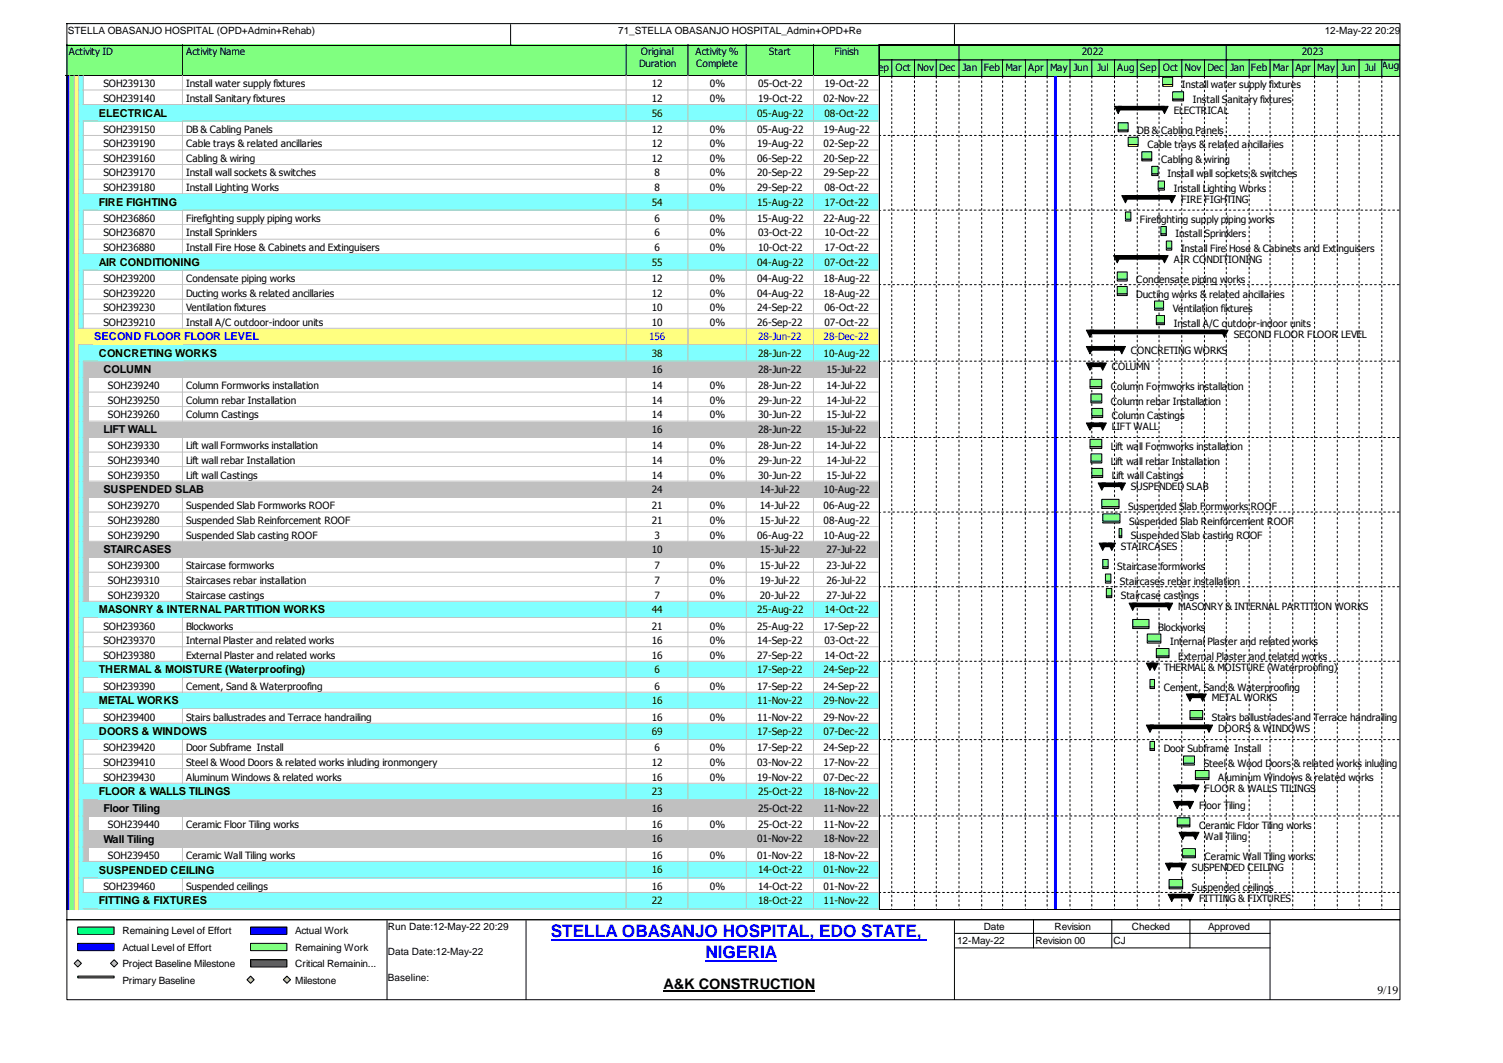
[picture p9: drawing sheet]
<svg xmlns="http://www.w3.org/2000/svg" width="420mm" height="297mm" viewBox="0 0 420 297" stroke-linecap="round" stroke-linejoin="round" font-family="sans-serif">
<defs><g id="words">
<g font-size="4.8" fill="#00f">
<text x="154" y="261.8">STELLA OBASANJO HOSPITAL, EDO STATE,</text>
<text x="197.2" y="267.7">NIGERIA</text>
</g>
<text font-size="4.1" x="185.5" y="276.4">A&amp;K CONSTRUCTION</text>
<text font-size="3.3" x="385.1" y="277.6">9/19</text>
<g font-size="3.1">
<text x="27.6" y="32.6">ELECTRICAL</text>
<text x="27.6" y="57.5">FIRE FIGHTING</text>
<text x="27.6" y="74.3">AIR CONDITIONING</text>
<text x="27.6" y="99.7">CONCRETING WORKS</text>
<text x="28.9" y="104.3">COLUMN</text>
<text x="28.9" y="121">LIFT WALL</text>
<text x="28.9" y="137.8">SUSPENDED SLAB</text>
<text x="28.9" y="154.6">STAIRCASES</text>
<text x="27.6" y="171.4">MASONRY &amp; INTERNAL PARTITION WORKS</text>
<text x="27.6" y="188.2">THERMAL &amp; MOISTURE (Waterproofing)</text>
<text x="27.6" y="196.8">METAL WORKS</text>
<text x="27.6" y="205.4">DOORS &amp; WINDOWS</text>
<text x="27.6" y="222.2">FLOOR &amp; WALLS TILINGS</text>
<text x="28.9" y="226.8">Floor Tiling</text>
<text x="28.9" y="235.5">Wall Tiling</text>
<text x="27.6" y="244.1">SUSPENDED CEILING</text>
<text x="27.6" y="252.7">FITTING &amp; FIXTURES</text>
</g>
<text font-size="3.1" fill="#00f" x="26.4" y="95.1">SECOND FLOOR FLOOR LEVEL</text>
<g font-size="2.8">
<text x="19" y="9.4">STELLA OBASANJO HOSPITAL (OPD+Admin+Rehab)</text>
<text x="172.8" y="9.4">71_STELLA OBASANJO HOSPITAL_Admin+OPD+Re</text>
<text x="370.3" y="9.4">12-May-22 20:29</text>
<text x="19.2" y="15.5">Activity ID</text>
<text x="52" y="15.5">Activity Name</text>
<text x="179.1" y="15.5">Original</text>
<text x="194.4" y="15.5">Activity %</text>
<text x="215" y="15.5">Start</text>
<text x="233.3" y="15.5">Finish</text>
<text x="302.4" y="15.5">2022</text>
<text x="363.9" y="15.5">2023</text>
<text x="178.6" y="18.8">Duration</text>
<text x="194.6" y="18.8">Complete</text>
<text x="244" y="19.8">Sep</text>
<text x="250.3" y="19.8">Oct</text>
<text x="256.4" y="19.8">Nov</text>
<text x="262.5" y="19.8">Dec</text>
<text x="269.1" y="19.8">Jan</text>
<text x="275" y="19.8">Feb</text>
<text x="281.1" y="19.8">Mar</text>
<text x="287.4" y="19.8">Apr</text>
<text x="293.5" y="19.8">May</text>
<text x="300.1" y="19.8">Jun</text>
<text x="306.7" y="19.8">Jul</text>
<text x="312.3" y="19.8">Aug</text>
<text x="318.7" y="19.8">Sep</text>
<text x="325.1" y="19.8">Oct</text>
<text x="331.2" y="19.8">Nov</text>
<text x="337.5" y="19.8">Dec</text>
<text x="343.9" y="19.8">Jan</text>
<text x="349.7" y="19.8">Feb</text>
<text x="355.8" y="19.8">Mar</text>
<text x="362.1" y="19.8">Apr</text>
<text x="368.2" y="19.8">May</text>
<text x="374.9" y="19.8">Jun</text>
<text x="381.5" y="19.8">Jul</text>
<text x="386.3" y="19.3">Aug</text>
<text x="28.9" y="24.4">SOH239130</text>
<text x="28.9" y="28.5">SOH239140</text>
<text x="52" y="24.4">Install water supply fixtures</text>
<text x="52" y="28.5">Install Sanitary fixtures</text>
<text x="182.2" y="24.4">12</text>
<text x="182.2" y="28.5">12</text>
<text x="198.4" y="24.4">0%</text>
<text x="198.4" y="28.5">0%</text>
<text x="211.9" y="24.4">05-Oct-22</text>
<text x="211.9" y="28.5">19-Oct-22</text>
<text x="230.2" y="28.5">02-Nov-22</text>
<text x="230.5" y="24.4">19-Oct-22</text>
<text x="330.4" y="24.6">Install water supply fixtures</text>
<text x="333.4" y="28.7">Install Sanitary fixtures</text>
<text x="182.2" y="32.6">56</text>
<text x="211.7" y="32.6">05-Aug-22</text>
<text x="230.5" y="32.6">08-Oct-22</text>
<text x="328.1" y="31.8">ELECTRICAL</text>
<text x="28.9" y="37.1">SOH239150</text>
<text x="28.9" y="41.2">SOH239190</text>
<text x="52" y="37.1">DB &amp; Cabling Panels</text>
<text x="52" y="41.2">Cable trays &amp; related ancillaries</text>
<text x="182.2" y="37.1">12</text>
<text x="182.2" y="41.2">12</text>
<text x="198.4" y="37.1">0%</text>
<text x="198.4" y="41.2">0%</text>
<text x="211.7" y="37.1">05-Aug-22</text>
<text x="211.7" y="41.2">19-Aug-22</text>
<text x="230.2" y="37.1">19-Aug-22</text>
<text x="230.2" y="41.2">02-Sep-22</text>
<text x="317.9" y="37.4">DB &amp; Cabling Panels</text>
<text x="320.7" y="41.4">Cable trays &amp; related ancillaries</text>
<text x="28.9" y="45.3">SOH239160</text>
<text x="52" y="45.3">Cabling &amp; wiring</text>
<text x="182.2" y="45.3">12</text>
<text x="198.4" y="45.3">0%</text>
<text x="211.7" y="45.3">06-Sep-22</text>
<text x="230.2" y="45.3">20-Sep-22</text>
<text x="324.6" y="45.5">Cabling &amp; wiring</text>
<text x="28.9" y="49.3">SOH239170</text>
<text x="28.9" y="53.4">SOH239180</text>
<text x="52" y="49.3">Install wall sockets &amp; switches</text>
<text x="52" y="53.4">Install Lighting Works</text>
<text x="183" y="49.3">8</text>
<text x="183" y="53.4">8</text>
<text x="198.4" y="49.3">0%</text>
<text x="198.4" y="53.4">0%</text>
<text x="211.7" y="49.3">20-Sep-22</text>
<text x="211.7" y="53.4">29-Sep-22</text>
<text x="230.2" y="49.3">29-Sep-22</text>
<text x="230.5" y="53.4">08-Oct-22</text>
<text x="326.3" y="49.6">Install wall sockets &amp; switches</text>
<text x="328.1" y="53.6">Install Lighting Works</text>
<text x="182.2" y="57.4">54</text>
<text x="211.7" y="57.4">15-Aug-22</text>
<text x="230.5" y="57.4">17-Oct-22</text>
<text x="330.1" y="56.7">FIRE FIGHTING</text>
<text x="28.9" y="62">SOH236860</text>
<text x="52" y="62">Firefighting supply piping works</text>
<text x="183" y="62">6</text>
<text x="198.4" y="62">0%</text>
<text x="211.7" y="62">15-Aug-22</text>
<text x="230.2" y="62">22-Aug-22</text>
<text x="318.7" y="62.3">Firefighting supply piping works</text>
<text x="28.9" y="66.1">SOH236870</text>
<text x="28.9" y="70.1">SOH236880</text>
<text x="52" y="66.1">Install Sprinklers</text>
<text x="52" y="70.1">Install Fire Hose &amp; Cabinets and Extinguisers</text>
<text x="183" y="66.1">6</text>
<text x="183" y="70.1">6</text>
<text x="198.4" y="66.1">0%</text>
<text x="198.4" y="70.1">0%</text>
<text x="211.9" y="66.1">03-Oct-22</text>
<text x="211.9" y="70.1">10-Oct-22</text>
<text x="230.5" y="66.1">10-Oct-22</text>
<text x="230.5" y="70.1">17-Oct-22</text>
<text x="328.6" y="66.3">Install Sprinklers</text>
<text x="330.1" y="70.4">Install Fire Hose &amp; Cabinets and Extinguisers</text>
<text x="182.2" y="74.2">55</text>
<text x="211.7" y="74.2">04-Aug-22</text>
<text x="230.5" y="74.2">07-Oct-22</text>
<text x="328.1" y="73.4">AIR CONDITIONING</text>
<text x="28.9" y="78.8">SOH239200</text>
<text x="28.9" y="82.9">SOH239220</text>
<text x="52" y="78.8">Condensate piping works</text>
<text x="52" y="82.9">Ducting works &amp; related ancillaries</text>
<text x="182.2" y="78.8">12</text>
<text x="182.2" y="82.9">12</text>
<text x="198.4" y="78.8">0%</text>
<text x="198.4" y="82.9">0%</text>
<text x="211.7" y="78.8">04-Aug-22</text>
<text x="211.7" y="82.9">04-Aug-22</text>
<text x="230.2" y="78.8">18-Aug-22</text>
<text x="230.2" y="82.9">18-Aug-22</text>
<text x="317.7" y="79.1">Condensate piping works</text>
<text x="317.7" y="83.1">Ducting works &amp; related ancillaries</text>
<text x="28.9" y="87">SOH239230</text>
<text x="52" y="87">Ventilation fixtures</text>
<text x="182.2" y="87">10</text>
<text x="198.4" y="87">0%</text>
<text x="211.7" y="87">24-Sep-22</text>
<text x="230.5" y="87">06-Oct-22</text>
<text x="327.9" y="87.2">Ventilation fixtures</text>
<text x="28.9" y="91">SOH239210</text>
<text x="52" y="91">Install A/C outdoor-indoor units</text>
<text x="182.2" y="91">10</text>
<text x="198.4" y="91">0%</text>
<text x="211.7" y="91">26-Sep-22</text>
<text x="230.5" y="91">07-Oct-22</text>
<text x="328.1" y="91.3">Install A/C outdoor-indoor units</text>
<text x="344.9" y="94.3">SECOND FLOOR FLOOR LEVEL</text>
<text x="182.2" y="99.7">38</text>
<text x="211.9" y="99.7">28-Jun-22</text>
<text x="230.2" y="99.7">10-Aug-22</text>
<text x="316.1" y="98.9">CONCRETING WORKS</text>
<text x="182.2" y="104.2">16</text>
<text x="211.9" y="104.2">28-Jun-22</text>
<text x="231" y="104.2">15-Jul-22</text>
<text x="310.8" y="103.5">COLUMN</text>
<text x="30.2" y="108.8">SOH239240</text>
<text x="30.2" y="112.9">SOH239250</text>
<text x="52" y="108.8">Column Formworks installation</text>
<text x="52" y="112.9">Column rebar Installation</text>
<text x="182.2" y="108.8">14</text>
<text x="182.2" y="112.9">14</text>
<text x="198.4" y="108.8">0%</text>
<text x="198.4" y="112.9">0%</text>
<text x="211.9" y="108.8">28-Jun-22</text>
<text x="211.9" y="112.9">29-Jun-22</text>
<text x="231" y="108.8">14-Jul-22</text>
<text x="231" y="112.9">14-Jul-22</text>
<text x="310.5" y="109.1">Column Formworks installation</text>
<text x="310.5" y="113.1">Column rebar Installation</text>
<text x="30.2" y="116.9">SOH239260</text>
<text x="52" y="116.9">Column Castings</text>
<text x="182.2" y="116.9">14</text>
<text x="198.4" y="116.9">0%</text>
<text x="211.9" y="116.9">30-Jun-22</text>
<text x="231" y="116.9">15-Jul-22</text>
<text x="310.8" y="117.2">Column Castings</text>
<text x="30.2" y="125.6">SOH239330</text>
<text x="52" y="125.6">Lift wall Formworks installation</text>
<text x="182.2" y="121">16</text>
<text x="182.2" y="125.6">14</text>
<text x="198.4" y="125.6">0%</text>
<text x="211.9" y="121">28-Jun-22</text>
<text x="211.9" y="125.6">28-Jun-22</text>
<text x="231" y="121">15-Jul-22</text>
<text x="231" y="125.6">14-Jul-22</text>
<text x="310.5" y="125.9">Lift wall Formworks installation</text>
<text x="310.8" y="120.2">LIFT WALL</text>
<text x="30.2" y="129.7">SOH239340</text>
<text x="52" y="129.7">Lift wall rebar Installation</text>
<text x="182.2" y="129.7">14</text>
<text x="198.4" y="129.7">0%</text>
<text x="211.9" y="129.7">29-Jun-22</text>
<text x="231" y="129.7">14-Jul-22</text>
<text x="310.5" y="129.9">Lift wall rebar Installation</text>
<text x="30.2" y="133.7">SOH239350</text>
<text x="52" y="133.7">Lift wall Castings</text>
<text x="182.2" y="133.7">14</text>
<text x="182.2" y="137.8">24</text>
<text x="198.4" y="133.7">0%</text>
<text x="211.9" y="133.7">30-Jun-22</text>
<text x="212.4" y="137.8">14-Jul-22</text>
<text x="230.2" y="137.8">10-Aug-22</text>
<text x="231" y="133.7">15-Jul-22</text>
<text x="310.8" y="134">Lift wall Castings</text>
<text x="316.1" y="137">SUSPENDED SLAB</text>
<text x="30.2" y="142.4">SOH239270</text>
<text x="52" y="142.4">Suspended Slab Formworks ROOF</text>
<text x="182.2" y="142.4">21</text>
<text x="198.4" y="142.4">0%</text>
<text x="212.4" y="142.4">14-Jul-22</text>
<text x="230.2" y="142.4">06-Aug-22</text>
<text x="315.4" y="142.6">Suspended Slab Formworks ROOF</text>
<text x="30.2" y="146.4">SOH239280</text>
<text x="52" y="146.4">Suspended Slab Reinforcement ROOF</text>
<text x="182.2" y="146.4">21</text>
<text x="198.4" y="146.4">0%</text>
<text x="212.4" y="146.4">15-Jul-22</text>
<text x="230.2" y="146.4">08-Aug-22</text>
<text x="315.6" y="146.7">Suspended Slab Reinforcement ROOF</text>
<text x="30.2" y="150.5">SOH239290</text>
<text x="52" y="150.5">Suspended Slab casting ROOF</text>
<text x="182.2" y="154.6">10</text>
<text x="183" y="150.5">3</text>
<text x="198.4" y="150.5">0%</text>
<text x="211.7" y="150.5">06-Aug-22</text>
<text x="212.4" y="154.6">15-Jul-22</text>
<text x="230.2" y="150.5">10-Aug-22</text>
<text x="231" y="154.6">27-Jul-22</text>
<text x="313.3" y="153.8">STAIRCASES</text>
<text x="316.1" y="150.7">Suspended Slab casting ROOF</text>
<text x="30.2" y="159.1">SOH239300</text>
<text x="52" y="159.1">Staircase formworks</text>
<text x="183" y="159.1">7</text>
<text x="198.4" y="159.1">0%</text>
<text x="212.4" y="159.1">15-Jul-22</text>
<text x="231" y="159.1">23-Jul-22</text>
<text x="312.3" y="159.4">Staircase formworks</text>
<text x="30.2" y="163.2">SOH239310</text>
<text x="30.2" y="167.3">SOH239320</text>
<text x="52" y="163.2">Staircases rebar installation</text>
<text x="52" y="167.3">Staircase castings</text>
<text x="183" y="163.2">7</text>
<text x="183" y="167.3">7</text>
<text x="198.4" y="163.2">0%</text>
<text x="198.4" y="167.3">0%</text>
<text x="212.4" y="163.2">19-Jul-22</text>
<text x="212.4" y="167.3">20-Jul-22</text>
<text x="231" y="163.2">26-Jul-22</text>
<text x="231" y="167.3">27-Jul-22</text>
<text x="313.1" y="163.4">Staircases rebar installation</text>
<text x="313.3" y="167.5">Staircase castings</text>
<text x="182.2" y="171.3">44</text>
<text x="211.7" y="171.3">25-Aug-22</text>
<text x="230.5" y="171.3">14-Oct-22</text>
<text x="329.4" y="170.6">MASONRY &amp; INTERNAL PARTITION WORKS</text>
<text x="28.9" y="175.9">SOH239360</text>
<text x="52" y="175.9">Blockworks</text>
<text x="182.2" y="175.9">21</text>
<text x="198.4" y="175.9">0%</text>
<text x="211.7" y="175.9">25-Aug-22</text>
<text x="230.2" y="175.9">17-Sep-22</text>
<text x="323.8" y="176.2">Blockworks</text>
<text x="28.9" y="180">SOH239370</text>
<text x="28.9" y="184.1">SOH239380</text>
<text x="52" y="180">Internal Plaster and related works</text>
<text x="52" y="184.1">External Plaster and related works</text>
<text x="182.2" y="180">16</text>
<text x="182.2" y="184.1">16</text>
<text x="198.4" y="180">0%</text>
<text x="198.4" y="184.1">0%</text>
<text x="211.7" y="180">14-Sep-22</text>
<text x="211.7" y="184.1">27-Sep-22</text>
<text x="230.5" y="180">03-Oct-22</text>
<text x="230.5" y="184.1">14-Oct-22</text>
<text x="327.1" y="180.3">Internal Plaster and related works</text>
<text x="329.4" y="184.3">External Plaster and related works</text>
<text x="183" y="188.1">6</text>
<text x="211.7" y="188.1">17-Sep-22</text>
<text x="230.2" y="188.1">24-Sep-22</text>
<text x="325.3" y="187.4">THERMAL &amp; MOISTURE (Waterproofing)</text>
<text x="28.9" y="192.7">SOH239390</text>
<text x="52" y="192.7">Cement, Sand &amp; Waterproofing</text>
<text x="182.2" y="196.8">16</text>
<text x="183" y="192.7">6</text>
<text x="198.4" y="192.7">0%</text>
<text x="211.7" y="192.7">17-Sep-22</text>
<text x="211.7" y="196.8">11-Nov-22</text>
<text x="230.2" y="192.7">24-Sep-22</text>
<text x="230.2" y="196.8">29-Nov-22</text>
<text x="325.3" y="193">Cement, Sand &amp; Waterproofing</text>
<text x="338.8" y="196">METAL WORKS</text>
<text x="28.9" y="201.3">SOH239400</text>
<text x="52" y="201.3">Stairs ballustrades and Terrace handrailing</text>
<text x="182.2" y="201.3">16</text>
<text x="198.4" y="201.3">0%</text>
<text x="211.7" y="201.3">11-Nov-22</text>
<text x="230.2" y="201.3">29-Nov-22</text>
<text x="338.8" y="201.6">Stairs ballustrades and Terrace handrailing</text>
<text x="28.9" y="210">SOH239420</text>
<text x="52" y="210">Door Subframe Install</text>
<text x="182.2" y="205.4">69</text>
<text x="183" y="210">6</text>
<text x="198.4" y="210">0%</text>
<text x="211.7" y="205.4">17-Sep-22</text>
<text x="211.7" y="210">17-Sep-22</text>
<text x="230.2" y="205.4">07-Dec-22</text>
<text x="230.2" y="210">24-Sep-22</text>
<text x="340.6" y="204.6">DOORS &amp; WINDOWS</text>
<text x="28.9" y="214">SOH239410</text>
<text x="52" y="214">Steel &amp; Wood Doors &amp; related works inluding ironmongery</text>
<text x="182.2" y="214">12</text>
<text x="198.4" y="214">0%</text>
<text x="211.7" y="214">03-Nov-22</text>
<text x="230.2" y="214">17-Nov-22</text>
<text x="325.3" y="210.2">Door Subframe Install</text>
<text x="336.5" y="214.3">Steel &amp; Wood Doors &amp; related works inluding ironmongery</text>
<text x="28.9" y="218.1">SOH239430</text>
<text x="52" y="218.1">Aluminum Windows &amp; related works</text>
<text x="182.2" y="218.1">16</text>
<text x="198.4" y="218.1">0%</text>
<text x="211.7" y="218.1">19-Nov-22</text>
<text x="230.2" y="218.1">07-Dec-22</text>
<text x="336.8" y="221.4">FLOOR &amp; WALLS TILINGS</text>
<text x="340.6" y="218.4">Aluminum Windows &amp; related works</text>
<text x="182.2" y="222.2">23</text>
<text x="182.2" y="226.8">16</text>
<text x="211.9" y="222.2">25-Oct-22</text>
<text x="211.9" y="226.8">25-Oct-22</text>
<text x="230.2" y="222.2">18-Nov-22</text>
<text x="230.2" y="226.8">11-Nov-22</text>
<text x="335.2" y="226">Floor Tiling</text>
<text x="30.2" y="231.4">SOH239440</text>
<text x="52" y="231.4">Ceramic Floor Tiling works</text>
<text x="182.2" y="231.4">16</text>
<text x="198.4" y="231.4">0%</text>
<text x="211.9" y="231.4">25-Oct-22</text>
<text x="230.2" y="231.4">11-Nov-22</text>
<text x="335.2" y="231.6">Ceramic Floor Tiling works</text>
<text x="30.2" y="240">SOH239450</text>
<text x="52" y="240">Ceramic Wall Tiling works</text>
<text x="182.2" y="235.4">16</text>
<text x="182.2" y="240">16</text>
<text x="198.4" y="240">0%</text>
<text x="211.7" y="235.4">01-Nov-22</text>
<text x="211.7" y="240">01-Nov-22</text>
<text x="230.2" y="235.4">18-Nov-22</text>
<text x="230.2" y="240">18-Nov-22</text>
<text x="336.8" y="234.7">Wall Tiling</text>
<text x="182.2" y="244.1">16</text>
<text x="211.9" y="244.1">14-Oct-22</text>
<text x="230.2" y="244.1">01-Nov-22</text>
<text x="333.2" y="243.3">SUSPENDED CEILING</text>
<text x="336.8" y="240.2">Ceramic Wall Tiling works</text>
<text x="28.9" y="248.6">SOH239460</text>
<text x="52" y="248.6">Suspended ceilings</text>
<text x="182.2" y="248.6">16</text>
<text x="198.4" y="248.6">0%</text>
<text x="211.9" y="248.6">14-Oct-22</text>
<text x="230.2" y="248.6">01-Nov-22</text>
<text x="333.2" y="248.9">Suspended ceilings</text>
<text x="335.2" y="251.9">FITTING &amp; FIXTURES</text>
<text x="182.2" y="252.7">22</text>
<text x="211.9" y="252.7">18-Oct-22</text>
<text x="230.2" y="252.7">11-Nov-22</text>
<text x="34.2" y="261.1">Remaining Level of Effort</text>
<text x="82.5" y="261.1">Actual Work</text>
<text x="108.4" y="259.8">Run Date:12-May-22 20:29</text>
<text x="267.6" y="263.9">12-May-22</text>
<text x="275" y="259.8">Date</text>
<text x="289.5" y="263.9">Revision 00</text>
<text x="294.8" y="259.8">Revision</text>
<text x="311.3" y="263.9">CJ</text>
<text x="316.4" y="259.8">Checked</text>
<text x="337.8" y="259.8">Approved</text>
<text x="34.2" y="265.6">Actual Level of Effort</text>
<text x="82.5" y="265.6">Remaining Work</text>
<text x="108.4" y="266.9">Data Date:12-May-22</text>
<text x="34.2" y="270.2">Project Baseline Milestone</text>
<text x="34.2" y="274.8">Primary Baseline</text>
<text x="82.5" y="270.2">Critical Remainin...</text>
<text x="82.5" y="274.8">Milestone</text>
<text x="108.4" y="274.1">Baseline:</text>
</g>
<g font-size="2.8" fill="#00f">
<text x="181.4" y="95.1">156</text>
<text x="211.9" y="95.1">28-Jun-22</text>
<text x="230.2" y="95.1">28-Dec-22</text>
</g>
</g></defs>
<path d="M18.4 12.4h32.9v8.9h-32.9z" fill="#80ff80"/>
<path d="M51 12.4v8.7h-32.8" fill="none" stroke="#000" stroke-width=".28"/>
<path d="M51.3 12.4h124v8.9h-124z" fill="#80ff80"/>
<path d="M175 12.4v8.7h-124" fill="none" stroke="#000" stroke-width=".28"/>
<path d="M175.3 12.4h17.3v8.9h-17.3z" fill="#80ff80"/>
<path d="M192.3 12.4v8.7h-17.3" fill="none" stroke="#000" stroke-width=".28"/>
<path d="M192.6 12.4h16.3v8.9h-16.3z" fill="#80ff80"/>
<path d="M208.6 12.4v8.7h-16.3" fill="none" stroke="#000" stroke-width=".28"/>
<path d="M208.9 12.4h18.8v8.9h-18.8z" fill="#80ff80"/>
<path d="M227.4 12.4v8.7h-18.8" fill="none" stroke="#000" stroke-width=".28"/>
<path d="M227.7 12.4h18.3v8.9h-18.3z" fill="#80ff80"/>
<path d="M245.7 12.4v8.7h-18.3" fill="none" stroke="#000" stroke-width=".28"/>
<path d="M18.4 21.3h1.3v4.1h-1.3z" fill="#00f"/>
<path d="M19.5 21.1v4.3" fill="none" stroke="#c0c0c0" stroke-width=".28"/>
<path d="M19.7 21.3h1.3v4.1h-1.3z" fill="#80ff80"/>
<path d="M20.7 21.1v4.3" fill="none" stroke="#c0c0c0" stroke-width=".28"/>
<path d="M21 21.3h1.3v4.1h-1.3z" fill="#ffff80"/>
<path d="M22 21.1v4.3" fill="none" stroke="#c0c0c0" stroke-width=".28"/>
<path d="M22.3 21.3h1.2v4.1h-1.2z" fill="#80ffff"/>
<path d="M23.3 21.1v4.3" fill="none" stroke="#c0c0c0" stroke-width=".28"/>
<path d="M23.5 21.3h27.8v4.1h-27.8z" fill="#fff"/>
<path d="M23.3 25.1h28M51 21.1v4.3" fill="none" stroke="#c0c0c0" stroke-width=".28"/>
<g fill="#fff">
<path d="M51.3 21.3h124v4.1h-124z"/>
<path d="M51.8 21.6h122.8v3.6h-122.8z"/>
</g>
<path d="M175 21.1v4h-123.7" fill="none" stroke="#c0c0c0" stroke-width=".28"/>
<g fill="#fff">
<path d="M175.3 21.3h17.3v4.1h-17.3z"/>
<path d="M175.8 21.6h16v3.6h-16z"/>
</g>
<path d="M192.3 21.1v4h-17" fill="none" stroke="#c0c0c0" stroke-width=".28"/>
<g fill="#fff">
<path d="M192.6 21.3h16.3v4.1h-16.3z"/>
<path d="M193.1 21.6h15v3.6h-15z"/>
</g>
<path d="M208.6 21.1v4h-16" fill="none" stroke="#c0c0c0" stroke-width=".28"/>
<g fill="#fff">
<path d="M208.9 21.3h18.8v4.1h-18.8z"/>
<path d="M209.4 21.6h17.5v3.6h-17.5z"/>
</g>
<path d="M227.4 21.1v4h-18.5" fill="none" stroke="#c0c0c0" stroke-width=".28"/>
<g fill="#fff">
<path d="M227.7 21.3h18.3v4.1h-18.3z"/>
<path d="M228.2 21.6h17v3.6h-17z"/>
</g>
<path d="M245.7 21.1v4h-18" fill="none" stroke="#c0c0c0" stroke-width=".28"/>
<path d="M18.4 25.4h1.3v4.1h-1.3z" fill="#00f"/>
<path d="M19.5 25.1v4.4" fill="none" stroke="#c0c0c0" stroke-width=".28"/>
<path d="M19.7 25.4h1.3v4.1h-1.3z" fill="#80ff80"/>
<path d="M20.7 25.1v4.4" fill="none" stroke="#c0c0c0" stroke-width=".28"/>
<path d="M21 25.4h1.3v4.1h-1.3z" fill="#ffff80"/>
<path d="M22 25.1v4.4" fill="none" stroke="#c0c0c0" stroke-width=".28"/>
<path d="M22.3 25.4h1.2v4.1h-1.2z" fill="#80ffff"/>
<path d="M23.3 25.1v4.4" fill="none" stroke="#c0c0c0" stroke-width=".28"/>
<path d="M23.5 25.4h27.8v4.1h-27.8z" fill="#fff"/>
<path d="M23.3 29.2h28M51 25.1v4.4" fill="none" stroke="#c0c0c0" stroke-width=".28"/>
<g fill="#fff">
<path d="M51.3 25.4h124v4.1h-124z"/>
<path d="M51.8 25.7h122.8v3.6h-122.8z"/>
</g>
<path d="M175 25.1v4.1h-123.7" fill="none" stroke="#c0c0c0" stroke-width=".28"/>
<g fill="#fff">
<path d="M175.3 25.4h17.3v4.1h-17.3z"/>
<path d="M175.8 25.7h16v3.6h-16z"/>
</g>
<path d="M192.3 25.1v4.1h-17" fill="none" stroke="#c0c0c0" stroke-width=".28"/>
<g fill="#fff">
<path d="M192.6 25.4h16.3v4.1h-16.3z"/>
<path d="M193.1 25.7h15v3.6h-15z"/>
</g>
<path d="M208.6 25.1v4.1h-16" fill="none" stroke="#c0c0c0" stroke-width=".28"/>
<g fill="#fff">
<path d="M208.9 25.4h18.8v4.1h-18.8z"/>
<path d="M209.4 25.7h17.5v3.6h-17.5z"/>
</g>
<path d="M227.4 25.1v4.1h-18.5" fill="none" stroke="#c0c0c0" stroke-width=".28"/>
<g fill="#fff">
<path d="M227.7 25.4h18.3v4.1h-18.3z"/>
<path d="M228.2 25.7h17v3.6h-17z"/>
</g>
<path d="M245.7 25.1v4.1h-18" fill="none" stroke="#c0c0c0" stroke-width=".28"/>
<path d="M18.4 29.5h1.3v4.6h-1.3z" fill="#00f"/>
<path d="M19.5 29.2v4.8" fill="none" stroke="#c0c0c0" stroke-width=".28"/>
<path d="M19.7 29.5h1.3v4.6h-1.3z" fill="#80ff80"/>
<path d="M20.7 29.2v4.8" fill="none" stroke="#c0c0c0" stroke-width=".28"/>
<path d="M21 29.5h1.3v4.6h-1.3z" fill="#ffff80"/>
<path d="M22 29.2v4.8" fill="none" stroke="#c0c0c0" stroke-width=".28"/>
<path d="M22.3 29.5h29v4.6h-29z" fill="#80ffff"/>
<path d="M23.3 33.8h28" fill="none" stroke="#c0c0c0" stroke-width=".28"/>
<g fill="#80ffff">
<path d="M51.3 29.5h124v4.6h-124z"/>
<path d="M27.4 29.8h147.2v4h-147.2z"/>
</g>
<path d="M175 29.2v4.6h-123.7" fill="none" stroke="#c0c0c0" stroke-width=".28"/>
<g fill="#80ffff">
<path d="M175.3 29.5h17.3v4.6h-17.3z"/>
<path d="M175.8 29.8h16v4h-16z"/>
</g>
<path d="M192.3 29.2v4.6h-17" fill="none" stroke="#c0c0c0" stroke-width=".28"/>
<path d="M192.6 29.5h16.3v4.6h-16.3z" fill="#80ffff"/>
<path d="M208.6 29.2v4.6h-16" fill="none" stroke="#c0c0c0" stroke-width=".28"/>
<g fill="#80ffff">
<path d="M208.9 29.5h18.8v4.6h-18.8z"/>
<path d="M209.4 29.8h17.5v4h-17.5z"/>
</g>
<path d="M227.4 29.2v4.6h-18.5" fill="none" stroke="#c0c0c0" stroke-width=".28"/>
<g fill="#80ffff">
<path d="M227.7 29.5h18.3v4.6h-18.3z"/>
<path d="M228.2 29.8h17v4h-17z"/>
</g>
<path d="M245.7 29.2v4.6h-18" fill="none" stroke="#c0c0c0" stroke-width=".28"/>
<path d="M18.4 34.1h1.3v4h-1.3z" fill="#00f"/>
<path d="M19.5 33.8v4.3" fill="none" stroke="#c0c0c0" stroke-width=".28"/>
<path d="M19.7 34.1h1.3v4h-1.3z" fill="#80ff80"/>
<path d="M20.7 33.8v4.3" fill="none" stroke="#c0c0c0" stroke-width=".28"/>
<path d="M21 34.1h1.3v4h-1.3z" fill="#ffff80"/>
<path d="M22 33.8v4.3" fill="none" stroke="#c0c0c0" stroke-width=".28"/>
<path d="M22.3 34.1h1.2v4h-1.2z" fill="#80ffff"/>
<path d="M23.3 33.8v4.3" fill="none" stroke="#c0c0c0" stroke-width=".28"/>
<path d="M23.5 34.1h27.8v4h-27.8z" fill="#fff"/>
<path d="M23.3 37.8h28M51 33.8v4.3" fill="none" stroke="#c0c0c0" stroke-width=".28"/>
<g fill="#fff">
<path d="M51.3 34.1h124v4h-124z"/>
<path d="M51.8 34.3h122.8v3.6h-122.8z"/>
</g>
<path d="M175 33.8v4h-123.7" fill="none" stroke="#c0c0c0" stroke-width=".28"/>
<g fill="#fff">
<path d="M175.3 34.1h17.3v4h-17.3z"/>
<path d="M175.8 34.3h16v3.6h-16z"/>
</g>
<path d="M192.3 33.8v4h-17" fill="none" stroke="#c0c0c0" stroke-width=".28"/>
<g fill="#fff">
<path d="M192.6 34.1h16.3v4h-16.3z"/>
<path d="M193.1 34.3h15v3.6h-15z"/>
</g>
<path d="M208.6 33.8v4h-16" fill="none" stroke="#c0c0c0" stroke-width=".28"/>
<g fill="#fff">
<path d="M208.9 34.1h18.8v4h-18.8z"/>
<path d="M209.4 34.3h17.5v3.6h-17.5z"/>
</g>
<path d="M227.4 33.8v4h-18.5" fill="none" stroke="#c0c0c0" stroke-width=".28"/>
<g fill="#fff">
<path d="M227.7 34.1h18.3v4h-18.3z"/>
<path d="M228.2 34.3h17v3.6h-17z"/>
</g>
<path d="M245.7 33.8v4h-18" fill="none" stroke="#c0c0c0" stroke-width=".28"/>
<path d="M18.4 38.1h1.3v4.1h-1.3z" fill="#00f"/>
<path d="M19.5 37.8v4.4" fill="none" stroke="#c0c0c0" stroke-width=".28"/>
<path d="M19.7 38.1h1.3v4.1h-1.3z" fill="#80ff80"/>
<path d="M20.7 37.8v4.4" fill="none" stroke="#c0c0c0" stroke-width=".28"/>
<path d="M21 38.1h1.3v4.1h-1.3z" fill="#ffff80"/>
<path d="M22 37.8v4.4" fill="none" stroke="#c0c0c0" stroke-width=".28"/>
<path d="M22.3 38.1h1.2v4.1h-1.2z" fill="#80ffff"/>
<path d="M23.3 37.8v4.4" fill="none" stroke="#c0c0c0" stroke-width=".28"/>
<path d="M23.5 38.1h27.8v4.1h-27.8z" fill="#fff"/>
<path d="M51 37.8v4.4M23.3 41.9h28" fill="none" stroke="#c0c0c0" stroke-width=".28"/>
<g fill="#fff">
<path d="M51.3 38.1h124v4.1h-124z"/>
<path d="M51.8 38.4h122.8v3.6h-122.8z"/>
</g>
<path d="M175 37.8v4.1h-123.7" fill="none" stroke="#c0c0c0" stroke-width=".28"/>
<g fill="#fff">
<path d="M175.3 38.1h17.3v4.1h-17.3z"/>
<path d="M175.8 38.4h16v3.6h-16z"/>
</g>
<path d="M192.3 37.8v4.1h-17" fill="none" stroke="#c0c0c0" stroke-width=".28"/>
<g fill="#fff">
<path d="M192.6 38.1h16.3v4.1h-16.3z"/>
<path d="M193.1 38.4h15v3.6h-15z"/>
</g>
<path d="M208.6 37.8v4.1h-16" fill="none" stroke="#c0c0c0" stroke-width=".28"/>
<g fill="#fff">
<path d="M208.9 38.1h18.8v4.1h-18.8z"/>
<path d="M209.4 38.4h17.5v3.6h-17.5z"/>
</g>
<path d="M227.4 37.8v4.1h-18.5" fill="none" stroke="#c0c0c0" stroke-width=".28"/>
<g fill="#fff">
<path d="M227.7 38.1h18.3v4.1h-18.3z"/>
<path d="M228.2 38.4h17v3.6h-17z"/>
</g>
<path d="M245.7 37.8v4.1h-18" fill="none" stroke="#c0c0c0" stroke-width=".28"/>
<path d="M18.4 42.2h1.3v4.1h-1.3z" fill="#00f"/>
<path d="M19.5 41.9v4.3" fill="none" stroke="#c0c0c0" stroke-width=".28"/>
<path d="M19.7 42.2h1.3v4.1h-1.3z" fill="#80ff80"/>
<path d="M20.7 41.9v4.3" fill="none" stroke="#c0c0c0" stroke-width=".28"/>
<path d="M21 42.2h1.3v4.1h-1.3z" fill="#ffff80"/>
<path d="M22 41.9v4.3" fill="none" stroke="#c0c0c0" stroke-width=".28"/>
<path d="M22.3 42.2h1.2v4.1h-1.2z" fill="#80ffff"/>
<path d="M23.3 41.9v4.3" fill="none" stroke="#c0c0c0" stroke-width=".28"/>
<path d="M23.5 42.2h27.8v4.1h-27.8z" fill="#fff"/>
<path d="M23.3 46h28M51 41.9v4.3" fill="none" stroke="#c0c0c0" stroke-width=".28"/>
<g fill="#fff">
<path d="M51.3 42.2h124v4.1h-124z"/>
<path d="M51.8 42.5h122.8v3.5h-122.8z"/>
</g>
<path d="M175 41.9v4.1h-123.7" fill="none" stroke="#c0c0c0" stroke-width=".28"/>
<g fill="#fff">
<path d="M175.3 42.2h17.3v4.1h-17.3z"/>
<path d="M175.8 42.5h16v3.5h-16z"/>
</g>
<path d="M192.3 41.9v4.1h-17" fill="none" stroke="#c0c0c0" stroke-width=".28"/>
<g fill="#fff">
<path d="M192.6 42.2h16.3v4.1h-16.3z"/>
<path d="M193.1 42.5h15v3.5h-15z"/>
</g>
<path d="M208.6 41.9v4.1h-16" fill="none" stroke="#c0c0c0" stroke-width=".28"/>
<g fill="#fff">
<path d="M208.9 42.2h18.8v4.1h-18.8z"/>
<path d="M209.4 42.5h17.5v3.5h-17.5z"/>
</g>
<path d="M227.4 41.9v4.1h-18.5" fill="none" stroke="#c0c0c0" stroke-width=".28"/>
<g fill="#fff">
<path d="M227.7 42.2h18.3v4.1h-18.3z"/>
<path d="M228.2 42.5h17v3.5h-17z"/>
</g>
<path d="M245.7 41.9v4.1h-18" fill="none" stroke="#c0c0c0" stroke-width=".28"/>
<path d="M18.4 46.3h1.3v4h-1.3z" fill="#00f"/>
<path d="M19.5 46v4.3" fill="none" stroke="#c0c0c0" stroke-width=".28"/>
<path d="M19.7 46.3h1.3v4h-1.3z" fill="#80ff80"/>
<path d="M20.7 46v4.3" fill="none" stroke="#c0c0c0" stroke-width=".28"/>
<path d="M21 46.3h1.3v4h-1.3z" fill="#ffff80"/>
<path d="M22 46v4.3" fill="none" stroke="#c0c0c0" stroke-width=".28"/>
<path d="M22.3 46.3h1.2v4h-1.2z" fill="#80ffff"/>
<path d="M23.3 46v4.3" fill="none" stroke="#c0c0c0" stroke-width=".28"/>
<path d="M23.5 46.3h27.8v4h-27.8z" fill="#fff"/>
<path d="M23.3 50.1h28M51 46v4.3" fill="none" stroke="#c0c0c0" stroke-width=".28"/>
<g fill="#fff">
<path d="M51.3 46.3h124v4h-124z"/>
<path d="M51.8 46.5h122.8v3.6h-122.8z"/>
</g>
<path d="M175 46v4.1h-123.7" fill="none" stroke="#c0c0c0" stroke-width=".28"/>
<g fill="#fff">
<path d="M175.3 46.3h17.3v4h-17.3z"/>
<path d="M175.8 46.5h16v3.6h-16z"/>
</g>
<path d="M192.3 46v4.1h-17" fill="none" stroke="#c0c0c0" stroke-width=".28"/>
<g fill="#fff">
<path d="M192.6 46.3h16.3v4h-16.3z"/>
<path d="M193.1 46.5h15v3.6h-15z"/>
</g>
<path d="M208.6 46v4.1h-16" fill="none" stroke="#c0c0c0" stroke-width=".28"/>
<g fill="#fff">
<path d="M208.9 46.3h18.8v4h-18.8z"/>
<path d="M209.4 46.5h17.5v3.6h-17.5z"/>
</g>
<path d="M227.4 46v4.1h-18.5" fill="none" stroke="#c0c0c0" stroke-width=".28"/>
<g fill="#fff">
<path d="M227.7 46.3h18.3v4h-18.3z"/>
<path d="M228.2 46.5h17v3.6h-17z"/>
</g>
<path d="M245.7 46v4.1h-18" fill="none" stroke="#c0c0c0" stroke-width=".28"/>
<path d="M18.4 50.3h1.3v4.1h-1.3z" fill="#00f"/>
<path d="M19.5 50.1v4.3" fill="none" stroke="#c0c0c0" stroke-width=".28"/>
<path d="M19.7 50.3h1.3v4.1h-1.3z" fill="#80ff80"/>
<path d="M20.7 50.1v4.3" fill="none" stroke="#c0c0c0" stroke-width=".28"/>
<path d="M21 50.3h1.3v4.1h-1.3z" fill="#ffff80"/>
<path d="M22 50.1v4.3" fill="none" stroke="#c0c0c0" stroke-width=".28"/>
<path d="M22.3 50.3h1.2v4.1h-1.2z" fill="#80ffff"/>
<path d="M23.3 50.1v4.3" fill="none" stroke="#c0c0c0" stroke-width=".28"/>
<path d="M23.5 50.3h27.8v4.1h-27.8z" fill="#fff"/>
<path d="M23.3 54.1h28M51 50.1v4.3" fill="none" stroke="#c0c0c0" stroke-width=".28"/>
<g fill="#fff">
<path d="M51.3 50.3h124v4.1h-124z"/>
<path d="M51.8 50.6h122.8v3.5h-122.8z"/>
</g>
<path d="M175 50.1v4h-123.7" fill="none" stroke="#c0c0c0" stroke-width=".28"/>
<g fill="#fff">
<path d="M175.3 50.3h17.3v4.1h-17.3z"/>
<path d="M175.8 50.6h16v3.5h-16z"/>
</g>
<path d="M192.3 50.1v4h-17" fill="none" stroke="#c0c0c0" stroke-width=".28"/>
<g fill="#fff">
<path d="M192.6 50.3h16.3v4.1h-16.3z"/>
<path d="M193.1 50.6h15v3.5h-15z"/>
</g>
<path d="M208.6 50.1v4h-16" fill="none" stroke="#c0c0c0" stroke-width=".28"/>
<g fill="#fff">
<path d="M208.9 50.3h18.8v4.1h-18.8z"/>
<path d="M209.4 50.6h17.5v3.5h-17.5z"/>
</g>
<path d="M227.4 50.1v4h-18.5" fill="none" stroke="#c0c0c0" stroke-width=".28"/>
<g fill="#fff">
<path d="M227.7 50.3h18.3v4.1h-18.3z"/>
<path d="M228.2 50.6h17v3.5h-17z"/>
</g>
<path d="M245.7 50.1v4h-18" fill="none" stroke="#c0c0c0" stroke-width=".28"/>
<path d="M18.4 54.4h1.3v4.6h-1.3z" fill="#00f"/>
<path d="M19.5 54.1v4.9" fill="none" stroke="#c0c0c0" stroke-width=".28"/>
<path d="M19.7 54.4h1.3v4.6h-1.3z" fill="#80ff80"/>
<path d="M20.7 54.1v4.9" fill="none" stroke="#c0c0c0" stroke-width=".28"/>
<path d="M21 54.4h1.3v4.6h-1.3z" fill="#ffff80"/>
<path d="M22 54.1v4.9" fill="none" stroke="#c0c0c0" stroke-width=".28"/>
<path d="M22.3 54.4h29v4.6h-29z" fill="#80ffff"/>
<path d="M23.3 58.7h28" fill="none" stroke="#c0c0c0" stroke-width=".28"/>
<g fill="#80ffff">
<path d="M51.3 54.4h124v4.6h-124z"/>
<path d="M27.4 54.7h147.2v4h-147.2z"/>
</g>
<path d="M175 54.1v4.6h-123.7" fill="none" stroke="#c0c0c0" stroke-width=".28"/>
<g fill="#80ffff">
<path d="M175.3 54.4h17.3v4.6h-17.3z"/>
<path d="M175.8 54.7h16v4h-16z"/>
</g>
<path d="M192.3 54.1v4.6h-17" fill="none" stroke="#c0c0c0" stroke-width=".28"/>
<path d="M192.6 54.4h16.3v4.6h-16.3z" fill="#80ffff"/>
<path d="M208.6 54.1v4.6h-16" fill="none" stroke="#c0c0c0" stroke-width=".28"/>
<g fill="#80ffff">
<path d="M208.9 54.4h18.8v4.6h-18.8z"/>
<path d="M209.4 54.7h17.5v4h-17.5z"/>
</g>
<path d="M227.4 54.1v4.6h-18.5" fill="none" stroke="#c0c0c0" stroke-width=".28"/>
<g fill="#80ffff">
<path d="M227.7 54.4h18.3v4.6h-18.3z"/>
<path d="M228.2 54.7h17v4h-17z"/>
</g>
<path d="M245.7 54.1v4.6h-18" fill="none" stroke="#c0c0c0" stroke-width=".28"/>
<path d="M18.4 59h1.3v4h-1.3z" fill="#00f"/>
<path d="M19.5 58.7v4.3" fill="none" stroke="#c0c0c0" stroke-width=".28"/>
<path d="M19.7 59h1.3v4h-1.3z" fill="#80ff80"/>
<path d="M20.7 58.7v4.3" fill="none" stroke="#c0c0c0" stroke-width=".28"/>
<path d="M21 59h1.3v4h-1.3z" fill="#ffff80"/>
<path d="M22 58.7v4.3" fill="none" stroke="#c0c0c0" stroke-width=".28"/>
<path d="M22.3 59h1.2v4h-1.2z" fill="#80ffff"/>
<path d="M23.3 58.7v4.3" fill="none" stroke="#c0c0c0" stroke-width=".28"/>
<path d="M23.5 59h27.8v4h-27.8z" fill="#fff"/>
<path d="M51 58.7v4.3M23.3 62.8h28" fill="none" stroke="#c0c0c0" stroke-width=".28"/>
<g fill="#fff">
<path d="M51.3 59h124v4h-124z"/>
<path d="M51.8 59.2h122.8v3.6h-122.8z"/>
</g>
<path d="M175 58.7v4.1h-123.7" fill="none" stroke="#c0c0c0" stroke-width=".28"/>
<g fill="#fff">
<path d="M175.3 59h17.3v4h-17.3z"/>
<path d="M175.8 59.2h16v3.6h-16z"/>
</g>
<path d="M192.3 58.7v4.1h-17" fill="none" stroke="#c0c0c0" stroke-width=".28"/>
<g fill="#fff">
<path d="M192.6 59h16.3v4h-16.3z"/>
<path d="M193.1 59.2h15v3.6h-15z"/>
</g>
<path d="M208.6 58.7v4.1h-16" fill="none" stroke="#c0c0c0" stroke-width=".28"/>
<g fill="#fff">
<path d="M208.9 59h18.8v4h-18.8z"/>
<path d="M209.4 59.2h17.5v3.6h-17.5z"/>
</g>
<path d="M227.4 58.7v4.1h-18.5" fill="none" stroke="#c0c0c0" stroke-width=".28"/>
<g fill="#fff">
<path d="M227.7 59h18.3v4h-18.3z"/>
<path d="M228.2 59.2h17v3.6h-17z"/>
</g>
<path d="M245.7 58.7v4.1h-18" fill="none" stroke="#c0c0c0" stroke-width=".28"/>
<path d="M18.4 63h1.3v4.1h-1.3z" fill="#00f"/>
<path d="M19.5 62.8v4.3" fill="none" stroke="#c0c0c0" stroke-width=".28"/>
<path d="M19.7 63h1.3v4.1h-1.3z" fill="#80ff80"/>
<path d="M20.7 62.8v4.3" fill="none" stroke="#c0c0c0" stroke-width=".28"/>
<path d="M21 63h1.3v4.1h-1.3z" fill="#ffff80"/>
<path d="M22 62.8v4.3" fill="none" stroke="#c0c0c0" stroke-width=".28"/>
<path d="M22.3 63h1.2v4.1h-1.2z" fill="#80ffff"/>
<path d="M23.3 62.8v4.3" fill="none" stroke="#c0c0c0" stroke-width=".28"/>
<path d="M23.5 63h27.8v4.1h-27.8z" fill="#fff"/>
<path d="M23.3 66.8h28M51 62.8v4.3" fill="none" stroke="#c0c0c0" stroke-width=".28"/>
<g fill="#fff">
<path d="M51.3 63h124v4.1h-124z"/>
<path d="M51.8 63.3h122.8v3.5h-122.8z"/>
</g>
<path d="M175 62.8v4h-123.7" fill="none" stroke="#c0c0c0" stroke-width=".28"/>
<g fill="#fff">
<path d="M175.3 63h17.3v4.1h-17.3z"/>
<path d="M175.8 63.3h16v3.5h-16z"/>
</g>
<path d="M192.3 62.8v4h-17" fill="none" stroke="#c0c0c0" stroke-width=".28"/>
<g fill="#fff">
<path d="M192.6 63h16.3v4.1h-16.3z"/>
<path d="M193.1 63.3h15v3.5h-15z"/>
</g>
<path d="M208.6 62.8v4h-16" fill="none" stroke="#c0c0c0" stroke-width=".28"/>
<g fill="#fff">
<path d="M208.9 63h18.8v4.1h-18.8z"/>
<path d="M209.4 63.3h17.5v3.5h-17.5z"/>
</g>
<path d="M227.4 62.8v4h-18.5" fill="none" stroke="#c0c0c0" stroke-width=".28"/>
<g fill="#fff">
<path d="M227.7 63h18.3v4.1h-18.3z"/>
<path d="M228.2 63.3h17v3.5h-17z"/>
</g>
<path d="M245.7 62.8v4h-18" fill="none" stroke="#c0c0c0" stroke-width=".28"/>
<path d="M18.4 67.1h1.3v4.1h-1.3z" fill="#00f"/>
<path d="M19.5 66.8v4.4" fill="none" stroke="#c0c0c0" stroke-width=".28"/>
<path d="M19.7 67.1h1.3v4.1h-1.3z" fill="#80ff80"/>
<path d="M20.7 66.8v4.4" fill="none" stroke="#c0c0c0" stroke-width=".28"/>
<path d="M21 67.1h1.3v4.1h-1.3z" fill="#ffff80"/>
<path d="M22 66.8v4.4" fill="none" stroke="#c0c0c0" stroke-width=".28"/>
<path d="M22.3 67.1h1.2v4.1h-1.2z" fill="#80ffff"/>
<path d="M23.3 66.8v4.4" fill="none" stroke="#c0c0c0" stroke-width=".28"/>
<path d="M23.5 67.1h27.8v4.1h-27.8z" fill="#fff"/>
<path d="M23.3 70.9h28M51 66.8v4.4" fill="none" stroke="#c0c0c0" stroke-width=".28"/>
<g fill="#fff">
<path d="M51.3 67.1h124v4.1h-124z"/>
<path d="M51.8 67.4h122.8v3.5h-122.8z"/>
</g>
<path d="M175 66.8v4.1h-123.7" fill="none" stroke="#c0c0c0" stroke-width=".28"/>
<g fill="#fff">
<path d="M175.3 67.1h17.3v4.1h-17.3z"/>
<path d="M175.8 67.4h16v3.5h-16z"/>
</g>
<path d="M192.3 66.8v4.1h-17" fill="none" stroke="#c0c0c0" stroke-width=".28"/>
<g fill="#fff">
<path d="M192.6 67.1h16.3v4.1h-16.3z"/>
<path d="M193.1 67.4h15v3.5h-15z"/>
</g>
<path d="M208.6 66.8v4.1h-16" fill="none" stroke="#c0c0c0" stroke-width=".28"/>
<g fill="#fff">
<path d="M208.9 67.1h18.8v4.1h-18.8z"/>
<path d="M209.4 67.4h17.5v3.5h-17.5z"/>
</g>
<path d="M227.4 66.8v4.1h-18.5" fill="none" stroke="#c0c0c0" stroke-width=".28"/>
<g fill="#fff">
<path d="M227.7 67.1h18.3v4.1h-18.3z"/>
<path d="M228.2 67.4h17v3.5h-17z"/>
</g>
<path d="M245.7 66.8v4.1h-18" fill="none" stroke="#c0c0c0" stroke-width=".28"/>
<path d="M18.4 71.2h1.3v4.6h-1.3z" fill="#00f"/>
<path d="M19.5 70.9v4.8" fill="none" stroke="#c0c0c0" stroke-width=".28"/>
<path d="M19.7 71.2h1.3v4.6h-1.3z" fill="#80ff80"/>
<path d="M20.7 70.9v4.8" fill="none" stroke="#c0c0c0" stroke-width=".28"/>
<path d="M21 71.2h1.3v4.6h-1.3z" fill="#ffff80"/>
<path d="M22 70.9v4.8" fill="none" stroke="#c0c0c0" stroke-width=".28"/>
<path d="M22.3 71.2h29v4.6h-29z" fill="#80ffff"/>
<path d="M23.3 75.5h28" fill="none" stroke="#c0c0c0" stroke-width=".28"/>
<g fill="#80ffff">
<path d="M51.3 71.2h124v4.6h-124z"/>
<path d="M27.4 71.4h147.2v4.1h-147.2z"/>
</g>
<path d="M175 70.9v4.6h-123.7" fill="none" stroke="#c0c0c0" stroke-width=".28"/>
<g fill="#80ffff">
<path d="M175.3 71.2h17.3v4.6h-17.3z"/>
<path d="M175.8 71.4h16v4.1h-16z"/>
</g>
<path d="M192.3 70.9v4.6h-17" fill="none" stroke="#c0c0c0" stroke-width=".28"/>
<path d="M192.6 71.2h16.3v4.6h-16.3z" fill="#80ffff"/>
<path d="M208.6 70.9v4.6h-16" fill="none" stroke="#c0c0c0" stroke-width=".28"/>
<g fill="#80ffff">
<path d="M208.9 71.2h18.8v4.6h-18.8z"/>
<path d="M209.4 71.4h17.5v4.1h-17.5z"/>
</g>
<path d="M227.4 70.9v4.6h-18.5" fill="none" stroke="#c0c0c0" stroke-width=".28"/>
<g fill="#80ffff">
<path d="M227.7 71.2h18.3v4.6h-18.3z"/>
<path d="M228.2 71.4h17v4.1h-17z"/>
</g>
<path d="M245.7 70.9v4.6h-18" fill="none" stroke="#c0c0c0" stroke-width=".28"/>
<path d="M18.4 75.8h1.3v4h-1.3z" fill="#00f"/>
<path d="M19.5 75.5v4.3" fill="none" stroke="#c0c0c0" stroke-width=".28"/>
<path d="M19.7 75.8h1.3v4h-1.3z" fill="#80ff80"/>
<path d="M20.7 75.5v4.3" fill="none" stroke="#c0c0c0" stroke-width=".28"/>
<path d="M21 75.8h1.3v4h-1.3z" fill="#ffff80"/>
<path d="M22 75.5v4.3" fill="none" stroke="#c0c0c0" stroke-width=".28"/>
<path d="M22.3 75.8h1.2v4h-1.2z" fill="#80ffff"/>
<path d="M23.3 75.5v4.3" fill="none" stroke="#c0c0c0" stroke-width=".28"/>
<path d="M23.5 75.8h27.8v4h-27.8z" fill="#fff"/>
<path d="M23.3 79.5h28M51 75.5v4.3" fill="none" stroke="#c0c0c0" stroke-width=".28"/>
<g fill="#fff">
<path d="M51.3 75.8h124v4h-124z"/>
<path d="M51.8 76h122.8v3.6h-122.8z"/>
</g>
<path d="M175 75.5v4h-123.7" fill="none" stroke="#c0c0c0" stroke-width=".28"/>
<g fill="#fff">
<path d="M175.3 75.8h17.3v4h-17.3z"/>
<path d="M175.8 76h16v3.6h-16z"/>
</g>
<path d="M192.3 75.5v4h-17" fill="none" stroke="#c0c0c0" stroke-width=".28"/>
<g fill="#fff">
<path d="M192.6 75.8h16.3v4h-16.3z"/>
<path d="M193.1 76h15v3.6h-15z"/>
</g>
<path d="M208.6 75.5v4h-16" fill="none" stroke="#c0c0c0" stroke-width=".28"/>
<g fill="#fff">
<path d="M208.9 75.8h18.8v4h-18.8z"/>
<path d="M209.4 76h17.5v3.6h-17.5z"/>
</g>
<path d="M227.4 75.5v4h-18.5" fill="none" stroke="#c0c0c0" stroke-width=".28"/>
<g fill="#fff">
<path d="M227.7 75.8h18.3v4h-18.3z"/>
<path d="M228.2 76h17v3.6h-17z"/>
</g>
<path d="M245.7 75.5v4h-18" fill="none" stroke="#c0c0c0" stroke-width=".28"/>
<path d="M18.4 79.8h1.3v4.1h-1.3z" fill="#00f"/>
<path d="M19.5 79.5v4.4" fill="none" stroke="#c0c0c0" stroke-width=".28"/>
<path d="M19.7 79.8h1.3v4.1h-1.3z" fill="#80ff80"/>
<path d="M20.7 79.5v4.4" fill="none" stroke="#c0c0c0" stroke-width=".28"/>
<path d="M21 79.8h1.3v4.1h-1.3z" fill="#ffff80"/>
<path d="M22 79.5v4.4" fill="none" stroke="#c0c0c0" stroke-width=".28"/>
<path d="M22.3 79.8h1.2v4.1h-1.2z" fill="#80ffff"/>
<path d="M23.3 79.5v4.4" fill="none" stroke="#c0c0c0" stroke-width=".28"/>
<path d="M23.5 79.8h27.8v4.1h-27.8z" fill="#fff"/>
<path d="M51 79.5v4.4M23.3 83.6h28" fill="none" stroke="#c0c0c0" stroke-width=".28"/>
<g fill="#fff">
<path d="M51.3 79.8h124v4.1h-124z"/>
<path d="M51.8 80.1h122.8v3.6h-122.8z"/>
</g>
<path d="M175 79.5v4.1h-123.7" fill="none" stroke="#c0c0c0" stroke-width=".28"/>
<g fill="#fff">
<path d="M175.3 79.8h17.3v4.1h-17.3z"/>
<path d="M175.8 80.1h16v3.6h-16z"/>
</g>
<path d="M192.3 79.5v4.1h-17" fill="none" stroke="#c0c0c0" stroke-width=".28"/>
<g fill="#fff">
<path d="M192.6 79.8h16.3v4.1h-16.3z"/>
<path d="M193.1 80.1h15v3.6h-15z"/>
</g>
<path d="M208.6 79.5v4.1h-16" fill="none" stroke="#c0c0c0" stroke-width=".28"/>
<g fill="#fff">
<path d="M208.9 79.8h18.8v4.1h-18.8z"/>
<path d="M209.4 80.1h17.5v3.6h-17.5z"/>
</g>
<path d="M227.4 79.5v4.1h-18.5" fill="none" stroke="#c0c0c0" stroke-width=".28"/>
<g fill="#fff">
<path d="M227.7 79.8h18.3v4.1h-18.3z"/>
<path d="M228.2 80.1h17v3.6h-17z"/>
</g>
<path d="M245.7 79.5v4.1h-18" fill="none" stroke="#c0c0c0" stroke-width=".28"/>
<path d="M18.4 83.9h1.3v4.1h-1.3z" fill="#00f"/>
<path d="M19.5 83.6v4.3" fill="none" stroke="#c0c0c0" stroke-width=".28"/>
<path d="M19.7 83.9h1.3v4.1h-1.3z" fill="#80ff80"/>
<path d="M20.7 83.6v4.3" fill="none" stroke="#c0c0c0" stroke-width=".28"/>
<path d="M21 83.9h1.3v4.1h-1.3z" fill="#ffff80"/>
<path d="M22 83.6v4.3" fill="none" stroke="#c0c0c0" stroke-width=".28"/>
<path d="M22.3 83.9h1.2v4.1h-1.2z" fill="#80ffff"/>
<path d="M23.3 83.6v4.3" fill="none" stroke="#c0c0c0" stroke-width=".28"/>
<path d="M23.5 83.9h27.8v4.1h-27.8z" fill="#fff"/>
<path d="M23.3 87.7h28M51 83.6v4.3" fill="none" stroke="#c0c0c0" stroke-width=".28"/>
<g fill="#fff">
<path d="M51.3 83.9h124v4.1h-124z"/>
<path d="M51.8 84.2h122.8v3.5h-122.8z"/>
</g>
<path d="M175 83.6v4.1h-123.7" fill="none" stroke="#c0c0c0" stroke-width=".28"/>
<g fill="#fff">
<path d="M175.3 83.9h17.3v4.1h-17.3z"/>
<path d="M175.8 84.2h16v3.5h-16z"/>
</g>
<path d="M192.3 83.6v4.1h-17" fill="none" stroke="#c0c0c0" stroke-width=".28"/>
<g fill="#fff">
<path d="M192.6 83.9h16.3v4.1h-16.3z"/>
<path d="M193.1 84.2h15v3.5h-15z"/>
</g>
<path d="M208.6 83.6v4.1h-16" fill="none" stroke="#c0c0c0" stroke-width=".28"/>
<g fill="#fff">
<path d="M208.9 83.9h18.8v4.1h-18.8z"/>
<path d="M209.4 84.2h17.5v3.5h-17.5z"/>
</g>
<path d="M227.4 83.6v4.1h-18.5" fill="none" stroke="#c0c0c0" stroke-width=".28"/>
<g fill="#fff">
<path d="M227.7 83.9h18.3v4.1h-18.3z"/>
<path d="M228.2 84.2h17v3.5h-17z"/>
</g>
<path d="M245.7 83.6v4.1h-18" fill="none" stroke="#c0c0c0" stroke-width=".28"/>
<path d="M18.4 88h1.3v4h-1.3z" fill="#00f"/>
<path d="M19.5 87.7v4.3" fill="none" stroke="#c0c0c0" stroke-width=".28"/>
<path d="M19.7 88h1.3v4h-1.3z" fill="#80ff80"/>
<path d="M20.7 87.7v4.3" fill="none" stroke="#c0c0c0" stroke-width=".28"/>
<path d="M21 88h1.3v4h-1.3z" fill="#ffff80"/>
<path d="M22 87.7v4.3" fill="none" stroke="#c0c0c0" stroke-width=".28"/>
<path d="M22.3 88h1.2v4h-1.2z" fill="#80ffff"/>
<path d="M22 91.7h1.5M23.3 87.7v4.3" fill="none" stroke="#c0c0c0" stroke-width=".28"/>
<path d="M23.5 88h27.8v4h-27.8z" fill="#fff"/>
<path d="M23.3 91.7h28M51 87.7v4.3" fill="none" stroke="#c0c0c0" stroke-width=".28"/>
<g fill="#fff">
<path d="M51.3 88h124v4h-124z"/>
<path d="M51.8 88.2h122.8v3.6h-122.8z"/>
</g>
<path d="M175 87.7v4h-123.7" fill="none" stroke="#c0c0c0" stroke-width=".28"/>
<g fill="#fff">
<path d="M175.3 88h17.3v4h-17.3z"/>
<path d="M175.8 88.2h16v3.6h-16z"/>
</g>
<path d="M192.3 87.7v4h-17" fill="none" stroke="#c0c0c0" stroke-width=".28"/>
<g fill="#fff">
<path d="M192.6 88h16.3v4h-16.3z"/>
<path d="M193.1 88.2h15v3.6h-15z"/>
</g>
<path d="M208.6 87.7v4h-16" fill="none" stroke="#c0c0c0" stroke-width=".28"/>
<g fill="#fff">
<path d="M208.9 88h18.8v4h-18.8z"/>
<path d="M209.4 88.2h17.5v3.6h-17.5z"/>
</g>
<path d="M227.4 87.7v4h-18.5" fill="none" stroke="#c0c0c0" stroke-width=".28"/>
<g fill="#fff">
<path d="M227.7 88h18.3v4h-18.3z"/>
<path d="M228.2 88.2h17v3.6h-17z"/>
</g>
<path d="M245.7 87.7v4h-18" fill="none" stroke="#c0c0c0" stroke-width=".28"/>
<path d="M18.4 92h1.3v4.6h-1.3z" fill="#00f"/>
<path d="M19.5 91.7v4.9" fill="none" stroke="#c0c0c0" stroke-width=".28"/>
<path d="M19.7 92h1.3v4.6h-1.3z" fill="#80ff80"/>
<path d="M20.7 91.7v4.9" fill="none" stroke="#c0c0c0" stroke-width=".28"/>
<path d="M21 92h30.3v4.6h-30.3z" fill="#ffff80"/>
<path d="M22 96.3h29.3" fill="none" stroke="#c0c0c0" stroke-width=".28"/>
<g fill="#ffff80">
<path d="M51.3 92h124v4.6h-124z"/>
<path d="M26.1 92.3h148.5v4.1h-148.5z"/>
</g>
<path d="M175 91.7v4.6h-123.7" fill="none" stroke="#c0c0c0" stroke-width=".28"/>
<g fill="#ffff80">
<path d="M175.3 92h17.3v4.6h-17.3z"/>
<path d="M175.8 92.3h16v4.1h-16z"/>
</g>
<path d="M192.3 91.7v4.6h-17" fill="none" stroke="#c0c0c0" stroke-width=".28"/>
<path d="M192.6 92h16.3v4.6h-16.3z" fill="#ffff80"/>
<path d="M208.6 91.7v4.6h-16" fill="none" stroke="#c0c0c0" stroke-width=".28"/>
<g fill="#ffff80">
<path d="M208.9 92h18.8v4.6h-18.8z"/>
<path d="M209.4 92.3h17.5v4.1h-17.5z"/>
</g>
<path d="M227.4 91.7v4.6h-18.5" fill="none" stroke="#c0c0c0" stroke-width=".28"/>
<g fill="#ffff80">
<path d="M227.7 92h18.3v4.6h-18.3z"/>
<path d="M228.2 92.3h17v4.1h-17z"/>
</g>
<path d="M245.7 91.7v4.6h-18" fill="none" stroke="#c0c0c0" stroke-width=".28"/>
<path d="M18.4 96.6h1.3v4.6h-1.3z" fill="#00f"/>
<path d="M19.5 96.3v4.9" fill="none" stroke="#c0c0c0" stroke-width=".28"/>
<path d="M19.7 96.6h1.3v4.6h-1.3z" fill="#80ff80"/>
<path d="M20.7 96.3v4.9" fill="none" stroke="#c0c0c0" stroke-width=".28"/>
<path d="M21 96.6h1.3v4.6h-1.3z" fill="#ffff80"/>
<path d="M22 96.3v4.9" fill="none" stroke="#c0c0c0" stroke-width=".28"/>
<path d="M22.3 96.6h29v4.6h-29z" fill="#80ffff"/>
<path d="M23.3 100.9h28" fill="none" stroke="#c0c0c0" stroke-width=".28"/>
<g fill="#80ffff">
<path d="M51.3 96.6h124v4.6h-124z"/>
<path d="M27.4 96.9h147.2v4h-147.2z"/>
</g>
<path d="M175 96.3v4.6h-123.7" fill="none" stroke="#c0c0c0" stroke-width=".28"/>
<g fill="#80ffff">
<path d="M175.3 96.6h17.3v4.6h-17.3z"/>
<path d="M175.8 96.9h16v4h-16z"/>
</g>
<path d="M192.3 96.3v4.6h-17" fill="none" stroke="#c0c0c0" stroke-width=".28"/>
<path d="M192.6 96.6h16.3v4.6h-16.3z" fill="#80ffff"/>
<path d="M208.6 96.3v4.6h-16" fill="none" stroke="#c0c0c0" stroke-width=".28"/>
<g fill="#80ffff">
<path d="M208.9 96.6h18.8v4.6h-18.8z"/>
<path d="M209.4 96.9h17.5v4h-17.5z"/>
</g>
<path d="M227.4 96.3v4.6h-18.5" fill="none" stroke="#c0c0c0" stroke-width=".28"/>
<g fill="#80ffff">
<path d="M227.7 96.6h18.3v4.6h-18.3z"/>
<path d="M228.2 96.9h17v4h-17z"/>
</g>
<path d="M245.7 96.3v4.6h-18" fill="none" stroke="#c0c0c0" stroke-width=".28"/>
<path d="M18.4 101.2h1.3v4.5h-1.3z" fill="#00f"/>
<path d="M19.5 100.9v4.8" fill="none" stroke="#c0c0c0" stroke-width=".28"/>
<path d="M19.7 101.2h1.3v4.5h-1.3z" fill="#80ff80"/>
<path d="M20.7 100.9v4.8" fill="none" stroke="#c0c0c0" stroke-width=".28"/>
<path d="M21 101.2h1.3v4.5h-1.3z" fill="#ffff80"/>
<path d="M22 100.9v4.8" fill="none" stroke="#c0c0c0" stroke-width=".28"/>
<path d="M22.3 101.2h1.2v4.5h-1.2z" fill="#80ffff"/>
<path d="M23.3 100.9v4.8" fill="none" stroke="#c0c0c0" stroke-width=".28"/>
<path d="M23.5 101.2h27.8v4.5h-27.8z" fill="#c0c0c0"/>
<path d="M24.5 105.5h26.8" fill="none" stroke="#c0c0c0" stroke-width=".28"/>
<g fill="#c0c0c0">
<path d="M51.3 101.2h124v4.5h-124z"/>
<path d="M28.6 101.4h146v4.1h-146z"/>
</g>
<path d="M175 100.9v4.6h-123.7" fill="none" stroke="#c0c0c0" stroke-width=".28"/>
<g fill="#c0c0c0">
<path d="M175.3 101.2h17.3v4.5h-17.3z"/>
<path d="M175.8 101.4h16v4.1h-16z"/>
</g>
<path d="M192.3 100.9v4.6h-17" fill="none" stroke="#c0c0c0" stroke-width=".28"/>
<path d="M192.6 101.2h16.3v4.5h-16.3z" fill="#c0c0c0"/>
<path d="M208.6 100.9v4.6h-16" fill="none" stroke="#c0c0c0" stroke-width=".28"/>
<g fill="#c0c0c0">
<path d="M208.9 101.2h18.8v4.5h-18.8z"/>
<path d="M209.4 101.4h17.5v4.1h-17.5z"/>
</g>
<path d="M227.4 100.9v4.6h-18.5" fill="none" stroke="#c0c0c0" stroke-width=".28"/>
<g fill="#c0c0c0">
<path d="M227.7 101.2h18.3v4.5h-18.3z"/>
<path d="M228.2 101.4h17v4.1h-17z"/>
</g>
<path d="M245.7 100.9v4.6h-18" fill="none" stroke="#c0c0c0" stroke-width=".28"/>
<path d="M18.4 105.7h1.3v4.1h-1.3z" fill="#00f"/>
<path d="M19.5 105.5v4.3" fill="none" stroke="#c0c0c0" stroke-width=".28"/>
<path d="M19.7 105.7h1.3v4.1h-1.3z" fill="#80ff80"/>
<path d="M20.7 105.5v4.3" fill="none" stroke="#c0c0c0" stroke-width=".28"/>
<path d="M21 105.7h1.3v4.1h-1.3z" fill="#ffff80"/>
<path d="M22 105.5v4.3" fill="none" stroke="#c0c0c0" stroke-width=".28"/>
<path d="M22.3 105.7h1.2v4.1h-1.2z" fill="#80ffff"/>
<path d="M23.3 105.5v4.3" fill="none" stroke="#c0c0c0" stroke-width=".28"/>
<path d="M23.5 105.7h1.3v4.1h-1.3z" fill="#c0c0c0"/>
<path d="M24.5 105.5v4.3" fill="none" stroke="#c0c0c0" stroke-width=".28"/>
<path d="M24.8 105.7h26.5v4.1h-26.5z" fill="#fff"/>
<path d="M24.5 109.6h26.8M51 105.5v4.3" fill="none" stroke="#c0c0c0" stroke-width=".28"/>
<g fill="#fff">
<path d="M51.3 105.7h124v4.1h-124z"/>
<path d="M51.8 106h122.8v3.6h-122.8z"/>
</g>
<path d="M175 105.5v4.1h-123.7" fill="none" stroke="#c0c0c0" stroke-width=".28"/>
<g fill="#fff">
<path d="M175.3 105.7h17.3v4.1h-17.3z"/>
<path d="M175.8 106h16v3.6h-16z"/>
</g>
<path d="M192.3 105.5v4.1h-17" fill="none" stroke="#c0c0c0" stroke-width=".28"/>
<g fill="#fff">
<path d="M192.6 105.7h16.3v4.1h-16.3z"/>
<path d="M193.1 106h15v3.6h-15z"/>
</g>
<path d="M208.6 105.5v4.1h-16" fill="none" stroke="#c0c0c0" stroke-width=".28"/>
<g fill="#fff">
<path d="M208.9 105.7h18.8v4.1h-18.8z"/>
<path d="M209.4 106h17.5v3.6h-17.5z"/>
</g>
<path d="M227.4 105.5v4.1h-18.5" fill="none" stroke="#c0c0c0" stroke-width=".28"/>
<g fill="#fff">
<path d="M227.7 105.7h18.3v4.1h-18.3z"/>
<path d="M228.2 106h17v3.6h-17z"/>
</g>
<path d="M245.7 105.5v4.1h-18" fill="none" stroke="#c0c0c0" stroke-width=".28"/>
<path d="M18.4 109.8h1.3v4.1h-1.3z" fill="#00f"/>
<path d="M19.5 109.6v4.3" fill="none" stroke="#c0c0c0" stroke-width=".28"/>
<path d="M19.7 109.8h1.3v4.1h-1.3z" fill="#80ff80"/>
<path d="M20.7 109.6v4.3" fill="none" stroke="#c0c0c0" stroke-width=".28"/>
<path d="M21 109.8h1.3v4.1h-1.3z" fill="#ffff80"/>
<path d="M22 109.6v4.3" fill="none" stroke="#c0c0c0" stroke-width=".28"/>
<path d="M22.3 109.8h1.2v4.1h-1.2z" fill="#80ffff"/>
<path d="M23.3 109.6v4.3" fill="none" stroke="#c0c0c0" stroke-width=".28"/>
<path d="M23.5 109.8h1.3v4.1h-1.3z" fill="#c0c0c0"/>
<path d="M24.5 109.6v4.3" fill="none" stroke="#c0c0c0" stroke-width=".28"/>
<path d="M24.8 109.8h26.5v4.1h-26.5z" fill="#fff"/>
<path d="M24.5 113.6h26.8M51 109.6v4.3" fill="none" stroke="#c0c0c0" stroke-width=".28"/>
<g fill="#fff">
<path d="M51.3 109.8h124v4.1h-124z"/>
<path d="M51.8 110.1h122.8v3.5h-122.8z"/>
</g>
<path d="M175 109.6v4h-123.7" fill="none" stroke="#c0c0c0" stroke-width=".28"/>
<g fill="#fff">
<path d="M175.3 109.8h17.3v4.1h-17.3z"/>
<path d="M175.8 110.1h16v3.5h-16z"/>
</g>
<path d="M192.3 109.6v4h-17" fill="none" stroke="#c0c0c0" stroke-width=".28"/>
<g fill="#fff">
<path d="M192.6 109.8h16.3v4.1h-16.3z"/>
<path d="M193.1 110.1h15v3.5h-15z"/>
</g>
<path d="M208.6 109.6v4h-16" fill="none" stroke="#c0c0c0" stroke-width=".28"/>
<g fill="#fff">
<path d="M208.9 109.8h18.8v4.1h-18.8z"/>
<path d="M209.4 110.1h17.5v3.5h-17.5z"/>
</g>
<path d="M227.4 109.6v4h-18.5" fill="none" stroke="#c0c0c0" stroke-width=".28"/>
<g fill="#fff">
<path d="M227.7 109.8h18.3v4.1h-18.3z"/>
<path d="M228.2 110.1h17v3.5h-17z"/>
</g>
<path d="M245.7 109.6v4h-18" fill="none" stroke="#c0c0c0" stroke-width=".28"/>
<path d="M18.4 113.9h1.3v4h-1.3z" fill="#00f"/>
<path d="M19.5 113.6v4.3" fill="none" stroke="#c0c0c0" stroke-width=".28"/>
<path d="M19.7 113.9h1.3v4h-1.3z" fill="#80ff80"/>
<path d="M20.7 113.6v4.3" fill="none" stroke="#c0c0c0" stroke-width=".28"/>
<path d="M21 113.9h1.3v4h-1.3z" fill="#ffff80"/>
<path d="M22 113.6v4.3" fill="none" stroke="#c0c0c0" stroke-width=".28"/>
<path d="M22.3 113.9h1.2v4h-1.2z" fill="#80ffff"/>
<path d="M23.3 113.6v4.3" fill="none" stroke="#c0c0c0" stroke-width=".28"/>
<path d="M23.5 113.9h1.3v4h-1.3z" fill="#c0c0c0"/>
<path d="M24.5 113.6v4.3" fill="none" stroke="#c0c0c0" stroke-width=".28"/>
<path d="M24.8 113.9h26.5v4h-26.5z" fill="#fff"/>
<path d="M24.5 117.7h26.8M51 113.6v4.3" fill="none" stroke="#c0c0c0" stroke-width=".28"/>
<g fill="#fff">
<path d="M51.3 113.9h124v4h-124z"/>
<path d="M51.8 114.1h122.8v3.6h-122.8z"/>
</g>
<path d="M175 113.6v4.1h-123.7" fill="none" stroke="#c0c0c0" stroke-width=".28"/>
<g fill="#fff">
<path d="M175.3 113.9h17.3v4h-17.3z"/>
<path d="M175.8 114.1h16v3.6h-16z"/>
</g>
<path d="M192.3 113.6v4.1h-17" fill="none" stroke="#c0c0c0" stroke-width=".28"/>
<g fill="#fff">
<path d="M192.6 113.9h16.3v4h-16.3z"/>
<path d="M193.1 114.1h15v3.6h-15z"/>
</g>
<path d="M208.6 113.6v4.1h-16" fill="none" stroke="#c0c0c0" stroke-width=".28"/>
<g fill="#fff">
<path d="M208.9 113.9h18.8v4h-18.8z"/>
<path d="M209.4 114.1h17.5v3.6h-17.5z"/>
</g>
<path d="M227.4 113.6v4.1h-18.5" fill="none" stroke="#c0c0c0" stroke-width=".28"/>
<g fill="#fff">
<path d="M227.7 113.9h18.3v4h-18.3z"/>
<path d="M228.2 114.1h17v3.6h-17z"/>
</g>
<path d="M245.7 113.6v4.1h-18" fill="none" stroke="#c0c0c0" stroke-width=".28"/>
<path d="M18.4 117.9h1.3v4.6h-1.3z" fill="#00f"/>
<path d="M19.5 117.7v4.8" fill="none" stroke="#c0c0c0" stroke-width=".28"/>
<path d="M19.7 117.9h1.3v4.6h-1.3z" fill="#80ff80"/>
<path d="M20.7 117.7v4.8" fill="none" stroke="#c0c0c0" stroke-width=".28"/>
<path d="M21 117.9h1.3v4.6h-1.3z" fill="#ffff80"/>
<path d="M22 117.7v4.8" fill="none" stroke="#c0c0c0" stroke-width=".28"/>
<path d="M22.3 117.9h1.2v4.6h-1.2z" fill="#80ffff"/>
<path d="M23.3 117.7v4.8" fill="none" stroke="#c0c0c0" stroke-width=".28"/>
<path d="M23.5 117.9h27.8v4.6h-27.8z" fill="#c0c0c0"/>
<path d="M24.5 122.3h26.8" fill="none" stroke="#c0c0c0" stroke-width=".28"/>
<g fill="#c0c0c0">
<path d="M51.3 117.9h124v4.6h-124z"/>
<path d="M28.6 118.2h146v4.1h-146z"/>
</g>
<path d="M175 117.7v4.6h-123.7" fill="none" stroke="#c0c0c0" stroke-width=".28"/>
<g fill="#c0c0c0">
<path d="M175.3 117.9h17.3v4.6h-17.3z"/>
<path d="M175.8 118.2h16v4.1h-16z"/>
</g>
<path d="M192.3 117.7v4.6h-17" fill="none" stroke="#c0c0c0" stroke-width=".28"/>
<path d="M192.6 117.9h16.3v4.6h-16.3z" fill="#c0c0c0"/>
<path d="M208.6 117.7v4.6h-16" fill="none" stroke="#c0c0c0" stroke-width=".28"/>
<g fill="#c0c0c0">
<path d="M208.9 117.9h18.8v4.6h-18.8z"/>
<path d="M209.4 118.2h17.5v4.1h-17.5z"/>
</g>
<path d="M227.4 117.7v4.6h-18.5" fill="none" stroke="#c0c0c0" stroke-width=".28"/>
<g fill="#c0c0c0">
<path d="M227.7 117.9h18.3v4.6h-18.3z"/>
<path d="M228.2 118.2h17v4.1h-17z"/>
</g>
<path d="M245.7 117.7v4.6h-18" fill="none" stroke="#c0c0c0" stroke-width=".28"/>
<path d="M18.4 122.5h1.3v4.1h-1.3z" fill="#00f"/>
<path d="M19.5 122.3v4.3" fill="none" stroke="#c0c0c0" stroke-width=".28"/>
<path d="M19.7 122.5h1.3v4.1h-1.3z" fill="#80ff80"/>
<path d="M20.7 122.3v4.3" fill="none" stroke="#c0c0c0" stroke-width=".28"/>
<path d="M21 122.5h1.3v4.1h-1.3z" fill="#ffff80"/>
<path d="M22 122.3v4.3" fill="none" stroke="#c0c0c0" stroke-width=".28"/>
<path d="M22.3 122.5h1.2v4.1h-1.2z" fill="#80ffff"/>
<path d="M23.3 122.3v4.3" fill="none" stroke="#c0c0c0" stroke-width=".28"/>
<path d="M23.5 122.5h1.3v4.1h-1.3z" fill="#c0c0c0"/>
<path d="M24.5 122.3v4.3" fill="none" stroke="#c0c0c0" stroke-width=".28"/>
<path d="M24.8 122.5h26.5v4.1h-26.5z" fill="#fff"/>
<path d="M24.5 126.3h26.8M51 122.3v4.3" fill="none" stroke="#c0c0c0" stroke-width=".28"/>
<g fill="#fff">
<path d="M51.3 122.5h124v4.1h-124z"/>
<path d="M51.8 122.8h122.8v3.6h-122.8z"/>
</g>
<path d="M175 122.3v4h-123.7" fill="none" stroke="#c0c0c0" stroke-width=".28"/>
<g fill="#fff">
<path d="M175.3 122.5h17.3v4.1h-17.3z"/>
<path d="M175.8 122.8h16v3.6h-16z"/>
</g>
<path d="M192.3 122.3v4h-17" fill="none" stroke="#c0c0c0" stroke-width=".28"/>
<g fill="#fff">
<path d="M192.6 122.5h16.3v4.1h-16.3z"/>
<path d="M193.1 122.8h15v3.6h-15z"/>
</g>
<path d="M208.6 122.3v4h-16" fill="none" stroke="#c0c0c0" stroke-width=".28"/>
<g fill="#fff">
<path d="M208.9 122.5h18.8v4.1h-18.8z"/>
<path d="M209.4 122.8h17.5v3.6h-17.5z"/>
</g>
<path d="M227.4 122.3v4h-18.5" fill="none" stroke="#c0c0c0" stroke-width=".28"/>
<g fill="#fff">
<path d="M227.7 122.5h18.3v4.1h-18.3z"/>
<path d="M228.2 122.8h17v3.6h-17z"/>
</g>
<path d="M245.7 122.3v4h-18" fill="none" stroke="#c0c0c0" stroke-width=".28"/>
<path d="M18.4 126.6h1.3v4.1h-1.3z" fill="#00f"/>
<path d="M19.5 126.3v4.3" fill="none" stroke="#c0c0c0" stroke-width=".28"/>
<path d="M19.7 126.6h1.3v4.1h-1.3z" fill="#80ff80"/>
<path d="M20.7 126.3v4.3" fill="none" stroke="#c0c0c0" stroke-width=".28"/>
<path d="M21 126.6h1.3v4.1h-1.3z" fill="#ffff80"/>
<path d="M22 126.3v4.3" fill="none" stroke="#c0c0c0" stroke-width=".28"/>
<path d="M22.3 126.6h1.2v4.1h-1.2z" fill="#80ffff"/>
<path d="M23.3 126.3v4.3" fill="none" stroke="#c0c0c0" stroke-width=".28"/>
<path d="M23.5 126.6h1.3v4.1h-1.3z" fill="#c0c0c0"/>
<path d="M24.5 126.3v4.3" fill="none" stroke="#c0c0c0" stroke-width=".28"/>
<path d="M24.8 126.6h26.5v4.1h-26.5z" fill="#fff"/>
<path d="M24.5 130.4h26.8M51 126.3v4.3" fill="none" stroke="#c0c0c0" stroke-width=".28"/>
<g fill="#fff">
<path d="M51.3 126.6h124v4.1h-124z"/>
<path d="M51.8 126.9h122.8v3.5h-122.8z"/>
</g>
<path d="M175 126.3v4.1h-123.7" fill="none" stroke="#c0c0c0" stroke-width=".28"/>
<g fill="#fff">
<path d="M175.3 126.6h17.3v4.1h-17.3z"/>
<path d="M175.8 126.9h16v3.5h-16z"/>
</g>
<path d="M192.3 126.3v4.1h-17" fill="none" stroke="#c0c0c0" stroke-width=".28"/>
<g fill="#fff">
<path d="M192.6 126.6h16.3v4.1h-16.3z"/>
<path d="M193.1 126.9h15v3.5h-15z"/>
</g>
<path d="M208.6 126.3v4.1h-16" fill="none" stroke="#c0c0c0" stroke-width=".28"/>
<g fill="#fff">
<path d="M208.9 126.6h18.8v4.1h-18.8z"/>
<path d="M209.4 126.9h17.5v3.5h-17.5z"/>
</g>
<path d="M227.4 126.3v4.1h-18.5" fill="none" stroke="#c0c0c0" stroke-width=".28"/>
<g fill="#fff">
<path d="M227.7 126.6h18.3v4.1h-18.3z"/>
<path d="M228.2 126.9h17v3.5h-17z"/>
</g>
<path d="M245.7 126.3v4.1h-18" fill="none" stroke="#c0c0c0" stroke-width=".28"/>
<path d="M18.4 130.7h1.3v4h-1.3z" fill="#00f"/>
<path d="M19.5 130.4v4.3" fill="none" stroke="#c0c0c0" stroke-width=".28"/>
<path d="M19.7 130.7h1.3v4h-1.3z" fill="#80ff80"/>
<path d="M20.7 130.4v4.3" fill="none" stroke="#c0c0c0" stroke-width=".28"/>
<path d="M21 130.7h1.3v4h-1.3z" fill="#ffff80"/>
<path d="M22 130.4v4.3" fill="none" stroke="#c0c0c0" stroke-width=".28"/>
<path d="M22.3 130.7h1.2v4h-1.2z" fill="#80ffff"/>
<path d="M23.3 130.4v4.3" fill="none" stroke="#c0c0c0" stroke-width=".28"/>
<path d="M23.5 130.7h1.3v4h-1.3z" fill="#c0c0c0"/>
<path d="M24.5 130.4v4.3" fill="none" stroke="#c0c0c0" stroke-width=".28"/>
<path d="M24.8 130.7h26.5v4h-26.5z" fill="#fff"/>
<path d="M24.5 134.5h26.8M51 130.4v4.3" fill="none" stroke="#c0c0c0" stroke-width=".28"/>
<g fill="#fff">
<path d="M51.3 130.7h124v4h-124z"/>
<path d="M51.8 130.9h122.8v3.6h-122.8z"/>
</g>
<path d="M175 130.4v4.1h-123.7" fill="none" stroke="#c0c0c0" stroke-width=".28"/>
<g fill="#fff">
<path d="M175.3 130.7h17.3v4h-17.3z"/>
<path d="M175.8 130.9h16v3.6h-16z"/>
</g>
<path d="M192.3 130.4v4.1h-17" fill="none" stroke="#c0c0c0" stroke-width=".28"/>
<g fill="#fff">
<path d="M192.6 130.7h16.3v4h-16.3z"/>
<path d="M193.1 130.9h15v3.6h-15z"/>
</g>
<path d="M208.6 130.4v4.1h-16" fill="none" stroke="#c0c0c0" stroke-width=".28"/>
<g fill="#fff">
<path d="M208.9 130.7h18.8v4h-18.8z"/>
<path d="M209.4 130.9h17.5v3.6h-17.5z"/>
</g>
<path d="M227.4 130.4v4.1h-18.5" fill="none" stroke="#c0c0c0" stroke-width=".28"/>
<g fill="#fff">
<path d="M227.7 130.7h18.3v4h-18.3z"/>
<path d="M228.2 130.9h17v3.6h-17z"/>
</g>
<path d="M245.7 130.4v4.1h-18" fill="none" stroke="#c0c0c0" stroke-width=".28"/>
<path d="M18.4 134.7h1.3v4.6h-1.3z" fill="#00f"/>
<path d="M19.5 134.5v4.8" fill="none" stroke="#c0c0c0" stroke-width=".28"/>
<path d="M19.7 134.7h1.3v4.6h-1.3z" fill="#80ff80"/>
<path d="M20.7 134.5v4.8" fill="none" stroke="#c0c0c0" stroke-width=".28"/>
<path d="M21 134.7h1.3v4.6h-1.3z" fill="#ffff80"/>
<path d="M22 134.5v4.8" fill="none" stroke="#c0c0c0" stroke-width=".28"/>
<path d="M22.3 134.7h1.2v4.6h-1.2z" fill="#80ffff"/>
<path d="M23.3 134.5v4.8" fill="none" stroke="#c0c0c0" stroke-width=".28"/>
<path d="M23.5 134.7h27.8v4.6h-27.8z" fill="#c0c0c0"/>
<path d="M24.5 139h26.8" fill="none" stroke="#c0c0c0" stroke-width=".28"/>
<g fill="#c0c0c0">
<path d="M51.3 134.7h124v4.6h-124z"/>
<path d="M28.6 135h146v4.1h-146z"/>
</g>
<path d="M175 134.5v4.5h-123.7" fill="none" stroke="#c0c0c0" stroke-width=".28"/>
<g fill="#c0c0c0">
<path d="M175.3 134.7h17.3v4.6h-17.3z"/>
<path d="M175.8 135h16v4.1h-16z"/>
</g>
<path d="M192.3 134.5v4.5h-17" fill="none" stroke="#c0c0c0" stroke-width=".28"/>
<path d="M192.6 134.7h16.3v4.6h-16.3z" fill="#c0c0c0"/>
<path d="M208.6 134.5v4.5h-16" fill="none" stroke="#c0c0c0" stroke-width=".28"/>
<g fill="#c0c0c0">
<path d="M208.9 134.7h18.8v4.6h-18.8z"/>
<path d="M209.4 135h17.5v4.1h-17.5z"/>
</g>
<path d="M227.4 134.5v4.5h-18.5" fill="none" stroke="#c0c0c0" stroke-width=".28"/>
<g fill="#c0c0c0">
<path d="M227.7 134.7h18.3v4.6h-18.3z"/>
<path d="M228.2 135h17v4.1h-17z"/>
</g>
<path d="M245.7 134.5v4.5h-18" fill="none" stroke="#c0c0c0" stroke-width=".28"/>
<path d="M18.4 139.3h1.3v4.1h-1.3z" fill="#00f"/>
<path d="M19.5 139v4.3" fill="none" stroke="#c0c0c0" stroke-width=".28"/>
<path d="M19.7 139.3h1.3v4.1h-1.3z" fill="#80ff80"/>
<path d="M20.7 139v4.3" fill="none" stroke="#c0c0c0" stroke-width=".28"/>
<path d="M21 139.3h1.3v4.1h-1.3z" fill="#ffff80"/>
<path d="M22 139v4.3" fill="none" stroke="#c0c0c0" stroke-width=".28"/>
<path d="M22.3 139.3h1.2v4.1h-1.2z" fill="#80ffff"/>
<path d="M23.3 139v4.3" fill="none" stroke="#c0c0c0" stroke-width=".28"/>
<path d="M23.5 139.3h1.3v4.1h-1.3z" fill="#c0c0c0"/>
<path d="M24.5 139v4.3" fill="none" stroke="#c0c0c0" stroke-width=".28"/>
<path d="M24.8 139.3h26.5v4.1h-26.5z" fill="#fff"/>
<path d="M51 139v4.3M24.5 143.1h26.8" fill="none" stroke="#c0c0c0" stroke-width=".28"/>
<g fill="#fff">
<path d="M51.3 139.3h124v4.1h-124z"/>
<path d="M51.8 139.6h122.8v3.5h-122.8z"/>
</g>
<path d="M175 139v4.1h-123.7" fill="none" stroke="#c0c0c0" stroke-width=".28"/>
<g fill="#fff">
<path d="M175.3 139.3h17.3v4.1h-17.3z"/>
<path d="M175.8 139.6h16v3.5h-16z"/>
</g>
<path d="M192.3 139v4.1h-17" fill="none" stroke="#c0c0c0" stroke-width=".28"/>
<g fill="#fff">
<path d="M192.6 139.3h16.3v4.1h-16.3z"/>
<path d="M193.1 139.6h15v3.5h-15z"/>
</g>
<path d="M208.6 139v4.1h-16" fill="none" stroke="#c0c0c0" stroke-width=".28"/>
<g fill="#fff">
<path d="M208.9 139.3h18.8v4.1h-18.8z"/>
<path d="M209.4 139.6h17.5v3.5h-17.5z"/>
</g>
<path d="M227.4 139v4.1h-18.5" fill="none" stroke="#c0c0c0" stroke-width=".28"/>
<g fill="#fff">
<path d="M227.7 139.3h18.3v4.1h-18.3z"/>
<path d="M228.2 139.6h17v3.5h-17z"/>
</g>
<path d="M245.7 139v4.1h-18" fill="none" stroke="#c0c0c0" stroke-width=".28"/>
<path d="M18.4 143.4h1.3v4h-1.3z" fill="#00f"/>
<path d="M19.5 143.1v4.3" fill="none" stroke="#c0c0c0" stroke-width=".28"/>
<path d="M19.7 143.4h1.3v4h-1.3z" fill="#80ff80"/>
<path d="M20.7 143.1v4.3" fill="none" stroke="#c0c0c0" stroke-width=".28"/>
<path d="M21 143.4h1.3v4h-1.3z" fill="#ffff80"/>
<path d="M22 143.1v4.3" fill="none" stroke="#c0c0c0" stroke-width=".28"/>
<path d="M22.3 143.4h1.2v4h-1.2z" fill="#80ffff"/>
<path d="M23.3 143.1v4.3" fill="none" stroke="#c0c0c0" stroke-width=".28"/>
<path d="M23.5 143.4h1.3v4h-1.3z" fill="#c0c0c0"/>
<path d="M24.5 143.1v4.3" fill="none" stroke="#c0c0c0" stroke-width=".28"/>
<path d="M24.8 143.4h26.5v4h-26.5z" fill="#fff"/>
<path d="M24.5 147.2h26.8M51 143.1v4.3" fill="none" stroke="#c0c0c0" stroke-width=".28"/>
<g fill="#fff">
<path d="M51.3 143.4h124v4h-124z"/>
<path d="M51.8 143.6h122.8v3.6h-122.8z"/>
</g>
<path d="M175 143.1v4.1h-123.7" fill="none" stroke="#c0c0c0" stroke-width=".28"/>
<g fill="#fff">
<path d="M175.3 143.4h17.3v4h-17.3z"/>
<path d="M175.8 143.6h16v3.6h-16z"/>
</g>
<path d="M192.3 143.1v4.1h-17" fill="none" stroke="#c0c0c0" stroke-width=".28"/>
<g fill="#fff">
<path d="M192.6 143.4h16.3v4h-16.3z"/>
<path d="M193.1 143.6h15v3.6h-15z"/>
</g>
<path d="M208.6 143.1v4.1h-16" fill="none" stroke="#c0c0c0" stroke-width=".28"/>
<g fill="#fff">
<path d="M208.9 143.4h18.8v4h-18.8z"/>
<path d="M209.4 143.6h17.5v3.6h-17.5z"/>
</g>
<path d="M227.4 143.1v4.1h-18.5" fill="none" stroke="#c0c0c0" stroke-width=".28"/>
<g fill="#fff">
<path d="M227.7 143.4h18.3v4h-18.3z"/>
<path d="M228.2 143.6h17v3.6h-17z"/>
</g>
<path d="M245.7 143.1v4.1h-18" fill="none" stroke="#c0c0c0" stroke-width=".28"/>
<path d="M18.4 147.4h1.3v4.1h-1.3z" fill="#00f"/>
<path d="M19.5 147.2v4.3" fill="none" stroke="#c0c0c0" stroke-width=".28"/>
<path d="M19.7 147.4h1.3v4.1h-1.3z" fill="#80ff80"/>
<path d="M20.7 147.2v4.3" fill="none" stroke="#c0c0c0" stroke-width=".28"/>
<path d="M21 147.4h1.3v4.1h-1.3z" fill="#ffff80"/>
<path d="M22 147.2v4.3" fill="none" stroke="#c0c0c0" stroke-width=".28"/>
<path d="M22.3 147.4h1.2v4.1h-1.2z" fill="#80ffff"/>
<path d="M23.3 147.2v4.3" fill="none" stroke="#c0c0c0" stroke-width=".28"/>
<path d="M23.5 147.4h1.3v4.1h-1.3z" fill="#c0c0c0"/>
<path d="M24.5 147.2v4.3" fill="none" stroke="#c0c0c0" stroke-width=".28"/>
<path d="M24.8 147.4h26.5v4.1h-26.5z" fill="#fff"/>
<path d="M24.5 151.3h26.8M51 147.2v4.3" fill="none" stroke="#c0c0c0" stroke-width=".28"/>
<g fill="#fff">
<path d="M51.3 147.4h124v4.1h-124z"/>
<path d="M51.8 147.7h122.8v3.6h-122.8z"/>
</g>
<path d="M175 147.2v4.1h-123.7" fill="none" stroke="#c0c0c0" stroke-width=".28"/>
<g fill="#fff">
<path d="M175.3 147.4h17.3v4.1h-17.3z"/>
<path d="M175.8 147.7h16v3.6h-16z"/>
</g>
<path d="M192.3 147.2v4.1h-17" fill="none" stroke="#c0c0c0" stroke-width=".28"/>
<g fill="#fff">
<path d="M192.6 147.4h16.3v4.1h-16.3z"/>
<path d="M193.1 147.7h15v3.6h-15z"/>
</g>
<path d="M208.6 147.2v4.1h-16" fill="none" stroke="#c0c0c0" stroke-width=".28"/>
<g fill="#fff">
<path d="M208.9 147.4h18.8v4.1h-18.8z"/>
<path d="M209.4 147.7h17.5v3.6h-17.5z"/>
</g>
<path d="M227.4 147.2v4.1h-18.5" fill="none" stroke="#c0c0c0" stroke-width=".28"/>
<g fill="#fff">
<path d="M227.7 147.4h18.3v4.1h-18.3z"/>
<path d="M228.2 147.7h17v3.6h-17z"/>
</g>
<path d="M245.7 147.2v4.1h-18" fill="none" stroke="#c0c0c0" stroke-width=".28"/>
<path d="M18.4 151.5h1.3v4.6h-1.3z" fill="#00f"/>
<path d="M19.5 151.3v4.8" fill="none" stroke="#c0c0c0" stroke-width=".28"/>
<path d="M19.7 151.5h1.3v4.6h-1.3z" fill="#80ff80"/>
<path d="M20.7 151.3v4.8" fill="none" stroke="#c0c0c0" stroke-width=".28"/>
<path d="M21 151.5h1.3v4.6h-1.3z" fill="#ffff80"/>
<path d="M22 151.3v4.8" fill="none" stroke="#c0c0c0" stroke-width=".28"/>
<path d="M22.3 151.5h1.2v4.6h-1.2z" fill="#80ffff"/>
<path d="M23.3 151.3v4.8" fill="none" stroke="#c0c0c0" stroke-width=".28"/>
<path d="M23.5 151.5h27.8v4.6h-27.8z" fill="#c0c0c0"/>
<path d="M24.5 155.8h26.8" fill="none" stroke="#c0c0c0" stroke-width=".28"/>
<g fill="#c0c0c0">
<path d="M51.3 151.5h124v4.6h-124z"/>
<path d="M28.6 151.8h146v4h-146z"/>
</g>
<path d="M175 151.3v4.5h-123.7" fill="none" stroke="#c0c0c0" stroke-width=".28"/>
<g fill="#c0c0c0">
<path d="M175.3 151.5h17.3v4.6h-17.3z"/>
<path d="M175.8 151.8h16v4h-16z"/>
</g>
<path d="M192.3 151.3v4.5h-17" fill="none" stroke="#c0c0c0" stroke-width=".28"/>
<path d="M192.6 151.5h16.3v4.6h-16.3z" fill="#c0c0c0"/>
<path d="M208.6 151.3v4.5h-16" fill="none" stroke="#c0c0c0" stroke-width=".28"/>
<g fill="#c0c0c0">
<path d="M208.9 151.5h18.8v4.6h-18.8z"/>
<path d="M209.4 151.8h17.5v4h-17.5z"/>
</g>
<path d="M227.4 151.3v4.5h-18.5" fill="none" stroke="#c0c0c0" stroke-width=".28"/>
<g fill="#c0c0c0">
<path d="M227.7 151.5h18.3v4.6h-18.3z"/>
<path d="M228.2 151.8h17v4h-17z"/>
</g>
<path d="M245.7 151.3v4.5h-18" fill="none" stroke="#c0c0c0" stroke-width=".28"/>
<path d="M18.4 156.1h1.3v4h-1.3z" fill="#00f"/>
<path d="M19.5 155.8v4.3" fill="none" stroke="#c0c0c0" stroke-width=".28"/>
<path d="M19.7 156.1h1.3v4h-1.3z" fill="#80ff80"/>
<path d="M20.7 155.8v4.3" fill="none" stroke="#c0c0c0" stroke-width=".28"/>
<path d="M21 156.1h1.3v4h-1.3z" fill="#ffff80"/>
<path d="M22 155.8v4.3" fill="none" stroke="#c0c0c0" stroke-width=".28"/>
<path d="M22.3 156.1h1.2v4h-1.2z" fill="#80ffff"/>
<path d="M23.3 155.8v4.3" fill="none" stroke="#c0c0c0" stroke-width=".28"/>
<path d="M23.5 156.1h1.3v4h-1.3z" fill="#c0c0c0"/>
<path d="M24.5 155.8v4.3" fill="none" stroke="#c0c0c0" stroke-width=".28"/>
<path d="M24.8 156.1h26.5v4h-26.5z" fill="#fff"/>
<path d="M24.5 159.9h26.8M51 155.8v4.3" fill="none" stroke="#c0c0c0" stroke-width=".28"/>
<g fill="#fff">
<path d="M51.3 156.1h124v4h-124z"/>
<path d="M51.8 156.3h122.8v3.6h-122.8z"/>
</g>
<path d="M175 155.8v4.1h-123.7" fill="none" stroke="#c0c0c0" stroke-width=".28"/>
<g fill="#fff">
<path d="M175.3 156.1h17.3v4h-17.3z"/>
<path d="M175.8 156.3h16v3.6h-16z"/>
</g>
<path d="M192.3 155.8v4.1h-17" fill="none" stroke="#c0c0c0" stroke-width=".28"/>
<g fill="#fff">
<path d="M192.6 156.1h16.3v4h-16.3z"/>
<path d="M193.1 156.3h15v3.6h-15z"/>
</g>
<path d="M208.6 155.8v4.1h-16" fill="none" stroke="#c0c0c0" stroke-width=".28"/>
<g fill="#fff">
<path d="M208.9 156.1h18.8v4h-18.8z"/>
<path d="M209.4 156.3h17.5v3.6h-17.5z"/>
</g>
<path d="M227.4 155.8v4.1h-18.5" fill="none" stroke="#c0c0c0" stroke-width=".28"/>
<g fill="#fff">
<path d="M227.7 156.1h18.3v4h-18.3z"/>
<path d="M228.2 156.3h17v3.6h-17z"/>
</g>
<path d="M245.7 155.8v4.1h-18" fill="none" stroke="#c0c0c0" stroke-width=".28"/>
<path d="M18.4 160.1h1.3v4.1h-1.3z" fill="#00f"/>
<path d="M19.5 159.9v4.3" fill="none" stroke="#c0c0c0" stroke-width=".28"/>
<path d="M19.7 160.1h1.3v4.1h-1.3z" fill="#80ff80"/>
<path d="M20.7 159.9v4.3" fill="none" stroke="#c0c0c0" stroke-width=".28"/>
<path d="M21 160.1h1.3v4.1h-1.3z" fill="#ffff80"/>
<path d="M22 159.9v4.3" fill="none" stroke="#c0c0c0" stroke-width=".28"/>
<path d="M22.3 160.1h1.2v4.1h-1.2z" fill="#80ffff"/>
<path d="M23.3 159.9v4.3" fill="none" stroke="#c0c0c0" stroke-width=".28"/>
<path d="M23.5 160.1h1.3v4.1h-1.3z" fill="#c0c0c0"/>
<path d="M24.5 159.9v4.3" fill="none" stroke="#c0c0c0" stroke-width=".28"/>
<path d="M24.8 160.1h26.5v4.1h-26.5z" fill="#fff"/>
<path d="M51 159.9v4.3M24.5 164h26.8" fill="none" stroke="#c0c0c0" stroke-width=".28"/>
<g fill="#fff">
<path d="M51.3 160.1h124v4.1h-124z"/>
<path d="M51.8 160.4h122.8v3.6h-122.8z"/>
</g>
<path d="M175 159.9v4.1h-123.7" fill="none" stroke="#c0c0c0" stroke-width=".28"/>
<g fill="#fff">
<path d="M175.3 160.1h17.3v4.1h-17.3z"/>
<path d="M175.8 160.4h16v3.6h-16z"/>
</g>
<path d="M192.3 159.9v4.1h-17" fill="none" stroke="#c0c0c0" stroke-width=".28"/>
<g fill="#fff">
<path d="M192.6 160.1h16.3v4.1h-16.3z"/>
<path d="M193.1 160.4h15v3.6h-15z"/>
</g>
<path d="M208.6 159.9v4.1h-16" fill="none" stroke="#c0c0c0" stroke-width=".28"/>
<g fill="#fff">
<path d="M208.9 160.1h18.8v4.1h-18.8z"/>
<path d="M209.4 160.4h17.5v3.6h-17.5z"/>
</g>
<path d="M227.4 159.9v4.1h-18.5" fill="none" stroke="#c0c0c0" stroke-width=".28"/>
<g fill="#fff">
<path d="M227.7 160.1h18.3v4.1h-18.3z"/>
<path d="M228.2 160.4h17v3.6h-17z"/>
</g>
<path d="M245.7 159.9v4.1h-18" fill="none" stroke="#c0c0c0" stroke-width=".28"/>
<path d="M18.4 164.2h1.3v4.1h-1.3z" fill="#00f"/>
<path d="M19.5 164v4.3" fill="none" stroke="#c0c0c0" stroke-width=".28"/>
<path d="M19.7 164.2h1.3v4.1h-1.3z" fill="#80ff80"/>
<path d="M20.7 164v4.3" fill="none" stroke="#c0c0c0" stroke-width=".28"/>
<path d="M21 164.2h1.3v4.1h-1.3z" fill="#ffff80"/>
<path d="M22 164v4.3" fill="none" stroke="#c0c0c0" stroke-width=".28"/>
<path d="M22.3 164.2h1.2v4.1h-1.2z" fill="#80ffff"/>
<path d="M23.3 164v4.3" fill="none" stroke="#c0c0c0" stroke-width=".28"/>
<path d="M23.5 164.2h1.3v4.1h-1.3z" fill="#c0c0c0"/>
<path d="M23.3 168h1.5M24.5 164v4.3" fill="none" stroke="#c0c0c0" stroke-width=".28"/>
<path d="M24.8 164.2h26.5v4.1h-26.5z" fill="#fff"/>
<path d="M24.5 168h26.8M51 164v4.3" fill="none" stroke="#c0c0c0" stroke-width=".28"/>
<g fill="#fff">
<path d="M51.3 164.2h124v4.1h-124z"/>
<path d="M51.8 164.5h122.8v3.5h-122.8z"/>
</g>
<path d="M175 164v4h-123.7" fill="none" stroke="#c0c0c0" stroke-width=".28"/>
<g fill="#fff">
<path d="M175.3 164.2h17.3v4.1h-17.3z"/>
<path d="M175.8 164.5h16v3.5h-16z"/>
</g>
<path d="M192.3 164v4h-17" fill="none" stroke="#c0c0c0" stroke-width=".28"/>
<g fill="#fff">
<path d="M192.6 164.2h16.3v4.1h-16.3z"/>
<path d="M193.1 164.5h15v3.5h-15z"/>
</g>
<path d="M208.6 164v4h-16" fill="none" stroke="#c0c0c0" stroke-width=".28"/>
<g fill="#fff">
<path d="M208.9 164.2h18.8v4.1h-18.8z"/>
<path d="M209.4 164.5h17.5v3.5h-17.5z"/>
</g>
<path d="M227.4 164v4h-18.5" fill="none" stroke="#c0c0c0" stroke-width=".28"/>
<g fill="#fff">
<path d="M227.7 164.2h18.3v4.1h-18.3z"/>
<path d="M228.2 164.5h17v3.5h-17z"/>
</g>
<path d="M245.7 164v4h-18" fill="none" stroke="#c0c0c0" stroke-width=".28"/>
<path d="M18.4 168.3h1.3v4.5h-1.3z" fill="#00f"/>
<path d="M19.5 168v4.8" fill="none" stroke="#c0c0c0" stroke-width=".28"/>
<path d="M19.7 168.3h1.3v4.5h-1.3z" fill="#80ff80"/>
<path d="M20.7 168v4.8" fill="none" stroke="#c0c0c0" stroke-width=".28"/>
<path d="M21 168.3h1.3v4.5h-1.3z" fill="#ffff80"/>
<path d="M22 168v4.8" fill="none" stroke="#c0c0c0" stroke-width=".28"/>
<path d="M22.3 168.3h29v4.5h-29z" fill="#80ffff"/>
<path d="M23.3 172.6h28" fill="none" stroke="#c0c0c0" stroke-width=".28"/>
<g fill="#80ffff">
<path d="M51.3 168.3h124v4.5h-124z"/>
<path d="M27.4 168.5h147.2v4.1h-147.2z"/>
</g>
<path d="M175 168v4.6h-123.7" fill="none" stroke="#c0c0c0" stroke-width=".28"/>
<g fill="#80ffff">
<path d="M175.3 168.3h17.3v4.5h-17.3z"/>
<path d="M175.8 168.5h16v4.1h-16z"/>
</g>
<path d="M192.3 168v4.6h-17" fill="none" stroke="#c0c0c0" stroke-width=".28"/>
<path d="M192.6 168.3h16.3v4.5h-16.3z" fill="#80ffff"/>
<path d="M208.6 168v4.6h-16" fill="none" stroke="#c0c0c0" stroke-width=".28"/>
<g fill="#80ffff">
<path d="M208.9 168.3h18.8v4.5h-18.8z"/>
<path d="M209.4 168.5h17.5v4.1h-17.5z"/>
</g>
<path d="M227.4 168v4.6h-18.5" fill="none" stroke="#c0c0c0" stroke-width=".28"/>
<g fill="#80ffff">
<path d="M227.7 168.3h18.3v4.5h-18.3z"/>
<path d="M228.2 168.5h17v4.1h-17z"/>
</g>
<path d="M245.7 168v4.6h-18" fill="none" stroke="#c0c0c0" stroke-width=".28"/>
<path d="M18.4 172.8h1.3v4.2h-1.3z" fill="#00f"/>
<path d="M19.5 172.6v4.3" fill="none" stroke="#c0c0c0" stroke-width=".28"/>
<path d="M19.7 172.8h1.3v4.2h-1.3z" fill="#80ff80"/>
<path d="M20.7 172.6v4.3" fill="none" stroke="#c0c0c0" stroke-width=".28"/>
<path d="M21 172.8h1.3v4.2h-1.3z" fill="#ffff80"/>
<path d="M22 172.6v4.3" fill="none" stroke="#c0c0c0" stroke-width=".28"/>
<path d="M22.3 172.8h1.2v4.2h-1.2z" fill="#80ffff"/>
<path d="M23.3 172.6v4.3" fill="none" stroke="#c0c0c0" stroke-width=".28"/>
<path d="M23.5 172.8h27.8v4.2h-27.8z" fill="#fff"/>
<path d="M23.3 176.7h28M51 172.6v4.3" fill="none" stroke="#c0c0c0" stroke-width=".28"/>
<g fill="#fff">
<path d="M51.3 172.8h124v4.2h-124z"/>
<path d="M51.8 173.1h122.8v3.6h-122.8z"/>
</g>
<path d="M175 172.6v4.1h-123.7" fill="none" stroke="#c0c0c0" stroke-width=".28"/>
<g fill="#fff">
<path d="M175.3 172.8h17.3v4.2h-17.3z"/>
<path d="M175.8 173.1h16v3.6h-16z"/>
</g>
<path d="M192.3 172.6v4.1h-17" fill="none" stroke="#c0c0c0" stroke-width=".28"/>
<g fill="#fff">
<path d="M192.6 172.8h16.3v4.2h-16.3z"/>
<path d="M193.1 173.1h15v3.6h-15z"/>
</g>
<path d="M208.6 172.6v4.1h-16" fill="none" stroke="#c0c0c0" stroke-width=".28"/>
<g fill="#fff">
<path d="M208.9 172.8h18.8v4.2h-18.8z"/>
<path d="M209.4 173.1h17.5v3.6h-17.5z"/>
</g>
<path d="M227.4 172.6v4.1h-18.5" fill="none" stroke="#c0c0c0" stroke-width=".28"/>
<g fill="#fff">
<path d="M227.7 172.8h18.3v4.2h-18.3z"/>
<path d="M228.2 173.1h17v3.6h-17z"/>
</g>
<path d="M245.7 172.6v4.1h-18" fill="none" stroke="#c0c0c0" stroke-width=".28"/>
<path d="M18.4 177h1.3v4h-1.3z" fill="#00f"/>
<path d="M19.5 176.7v4.3" fill="none" stroke="#c0c0c0" stroke-width=".28"/>
<path d="M19.7 177h1.3v4h-1.3z" fill="#80ff80"/>
<path d="M20.7 176.7v4.3" fill="none" stroke="#c0c0c0" stroke-width=".28"/>
<path d="M21 177h1.3v4h-1.3z" fill="#ffff80"/>
<path d="M22 176.7v4.3" fill="none" stroke="#c0c0c0" stroke-width=".28"/>
<path d="M22.3 177h1.2v4h-1.2z" fill="#80ffff"/>
<path d="M23.3 176.7v4.3" fill="none" stroke="#c0c0c0" stroke-width=".28"/>
<path d="M23.5 177h27.8v4h-27.8z" fill="#fff"/>
<path d="M51 176.7v4.3M23.3 180.7h28" fill="none" stroke="#c0c0c0" stroke-width=".28"/>
<g fill="#fff">
<path d="M51.3 177h124v4h-124z"/>
<path d="M51.8 177.2h122.8v3.6h-122.8z"/>
</g>
<path d="M175 176.7v4h-123.7" fill="none" stroke="#c0c0c0" stroke-width=".28"/>
<g fill="#fff">
<path d="M175.3 177h17.3v4h-17.3z"/>
<path d="M175.8 177.2h16v3.6h-16z"/>
</g>
<path d="M192.3 176.7v4h-17" fill="none" stroke="#c0c0c0" stroke-width=".28"/>
<g fill="#fff">
<path d="M192.6 177h16.3v4h-16.3z"/>
<path d="M193.1 177.2h15v3.6h-15z"/>
</g>
<path d="M208.6 176.7v4h-16" fill="none" stroke="#c0c0c0" stroke-width=".28"/>
<g fill="#fff">
<path d="M208.9 177h18.8v4h-18.8z"/>
<path d="M209.4 177.2h17.5v3.6h-17.5z"/>
</g>
<path d="M227.4 176.7v4h-18.5" fill="none" stroke="#c0c0c0" stroke-width=".28"/>
<g fill="#fff">
<path d="M227.7 177h18.3v4h-18.3z"/>
<path d="M228.2 177.2h17v3.6h-17z"/>
</g>
<path d="M245.7 176.7v4h-18" fill="none" stroke="#c0c0c0" stroke-width=".28"/>
<path d="M18.4 181h1.3v4.1h-1.3z" fill="#00f"/>
<path d="M19.5 180.7v4.3" fill="none" stroke="#c0c0c0" stroke-width=".28"/>
<path d="M19.7 181h1.3v4.1h-1.3z" fill="#80ff80"/>
<path d="M20.7 180.7v4.3" fill="none" stroke="#c0c0c0" stroke-width=".28"/>
<path d="M21 181h1.3v4.1h-1.3z" fill="#ffff80"/>
<path d="M22 180.7v4.3" fill="none" stroke="#c0c0c0" stroke-width=".28"/>
<path d="M22.3 181h1.2v4.1h-1.2z" fill="#80ffff"/>
<path d="M23.3 180.7v4.3" fill="none" stroke="#c0c0c0" stroke-width=".28"/>
<path d="M23.5 181h27.8v4.1h-27.8z" fill="#fff"/>
<path d="M23.3 184.8h28M51 180.7v4.3" fill="none" stroke="#c0c0c0" stroke-width=".28"/>
<g fill="#fff">
<path d="M51.3 181h124v4.1h-124z"/>
<path d="M51.8 181.3h122.8v3.5h-122.8z"/>
</g>
<path d="M175 180.7v4.1h-123.7" fill="none" stroke="#c0c0c0" stroke-width=".28"/>
<g fill="#fff">
<path d="M175.3 181h17.3v4.1h-17.3z"/>
<path d="M175.8 181.3h16v3.5h-16z"/>
</g>
<path d="M192.3 180.7v4.1h-17" fill="none" stroke="#c0c0c0" stroke-width=".28"/>
<g fill="#fff">
<path d="M192.6 181h16.3v4.1h-16.3z"/>
<path d="M193.1 181.3h15v3.5h-15z"/>
</g>
<path d="M208.6 180.7v4.1h-16" fill="none" stroke="#c0c0c0" stroke-width=".28"/>
<g fill="#fff">
<path d="M208.9 181h18.8v4.1h-18.8z"/>
<path d="M209.4 181.3h17.5v3.5h-17.5z"/>
</g>
<path d="M227.4 180.7v4.1h-18.5" fill="none" stroke="#c0c0c0" stroke-width=".28"/>
<g fill="#fff">
<path d="M227.7 181h18.3v4.1h-18.3z"/>
<path d="M228.2 181.3h17v3.5h-17z"/>
</g>
<path d="M245.7 180.7v4.1h-18" fill="none" stroke="#c0c0c0" stroke-width=".28"/>
<path d="M18.4 185.1h1.3v4.6h-1.3z" fill="#00f"/>
<path d="M19.5 184.8v4.8" fill="none" stroke="#c0c0c0" stroke-width=".28"/>
<path d="M19.7 185.1h1.3v4.6h-1.3z" fill="#80ff80"/>
<path d="M20.7 184.8v4.8" fill="none" stroke="#c0c0c0" stroke-width=".28"/>
<path d="M21 185.1h1.3v4.6h-1.3z" fill="#ffff80"/>
<path d="M22 184.8v4.8" fill="none" stroke="#c0c0c0" stroke-width=".28"/>
<path d="M22.3 185.1h29v4.6h-29z" fill="#80ffff"/>
<path d="M23.3 189.4h28" fill="none" stroke="#c0c0c0" stroke-width=".28"/>
<g fill="#80ffff">
<path d="M51.3 185.1h124v4.6h-124z"/>
<path d="M27.4 185.3h147.2v4.1h-147.2z"/>
</g>
<path d="M175 184.8v4.6h-123.7" fill="none" stroke="#c0c0c0" stroke-width=".28"/>
<g fill="#80ffff">
<path d="M175.3 185.1h17.3v4.6h-17.3z"/>
<path d="M175.8 185.3h16v4.1h-16z"/>
</g>
<path d="M192.3 184.8v4.6h-17" fill="none" stroke="#c0c0c0" stroke-width=".28"/>
<path d="M192.6 185.1h16.3v4.6h-16.3z" fill="#80ffff"/>
<path d="M208.6 184.8v4.6h-16" fill="none" stroke="#c0c0c0" stroke-width=".28"/>
<g fill="#80ffff">
<path d="M208.9 185.1h18.8v4.6h-18.8z"/>
<path d="M209.4 185.3h17.5v4.1h-17.5z"/>
</g>
<path d="M227.4 184.8v4.6h-18.5" fill="none" stroke="#c0c0c0" stroke-width=".28"/>
<g fill="#80ffff">
<path d="M227.7 185.1h18.3v4.6h-18.3z"/>
<path d="M228.2 185.3h17v4.1h-17z"/>
</g>
<path d="M245.7 184.8v4.6h-18" fill="none" stroke="#c0c0c0" stroke-width=".28"/>
<path d="M18.4 189.7h1.3v4h-1.3z" fill="#00f"/>
<path d="M19.5 189.4v4.3" fill="none" stroke="#c0c0c0" stroke-width=".28"/>
<path d="M19.7 189.7h1.3v4h-1.3z" fill="#80ff80"/>
<path d="M20.7 189.4v4.3" fill="none" stroke="#c0c0c0" stroke-width=".28"/>
<path d="M21 189.7h1.3v4h-1.3z" fill="#ffff80"/>
<path d="M22 189.4v4.3" fill="none" stroke="#c0c0c0" stroke-width=".28"/>
<path d="M22.3 189.7h1.2v4h-1.2z" fill="#80ffff"/>
<path d="M23.3 189.4v4.3" fill="none" stroke="#c0c0c0" stroke-width=".28"/>
<path d="M23.5 189.7h27.8v4h-27.8z" fill="#fff"/>
<path d="M23.3 193.4h28M51 189.4v4.3" fill="none" stroke="#c0c0c0" stroke-width=".28"/>
<g fill="#fff">
<path d="M51.3 189.7h124v4h-124z"/>
<path d="M51.8 189.9h122.8v3.6h-122.8z"/>
</g>
<path d="M175 189.4v4h-123.7" fill="none" stroke="#c0c0c0" stroke-width=".28"/>
<g fill="#fff">
<path d="M175.3 189.7h17.3v4h-17.3z"/>
<path d="M175.8 189.9h16v3.6h-16z"/>
</g>
<path d="M192.3 189.4v4h-17" fill="none" stroke="#c0c0c0" stroke-width=".28"/>
<g fill="#fff">
<path d="M192.6 189.7h16.3v4h-16.3z"/>
<path d="M193.1 189.9h15v3.6h-15z"/>
</g>
<path d="M208.6 189.4v4h-16" fill="none" stroke="#c0c0c0" stroke-width=".28"/>
<g fill="#fff">
<path d="M208.9 189.7h18.8v4h-18.8z"/>
<path d="M209.4 189.9h17.5v3.6h-17.5z"/>
</g>
<path d="M227.4 189.4v4h-18.5" fill="none" stroke="#c0c0c0" stroke-width=".28"/>
<g fill="#fff">
<path d="M227.7 189.7h18.3v4h-18.3z"/>
<path d="M228.2 189.9h17v3.6h-17z"/>
</g>
<path d="M245.7 189.4v4h-18" fill="none" stroke="#c0c0c0" stroke-width=".28"/>
<path d="M18.4 193.7h1.3v4.6h-1.3z" fill="#00f"/>
<path d="M19.5 193.4v4.9" fill="none" stroke="#c0c0c0" stroke-width=".28"/>
<path d="M19.7 193.7h1.3v4.6h-1.3z" fill="#80ff80"/>
<path d="M20.7 193.4v4.9" fill="none" stroke="#c0c0c0" stroke-width=".28"/>
<path d="M21 193.7h1.3v4.6h-1.3z" fill="#ffff80"/>
<path d="M22 193.4v4.9" fill="none" stroke="#c0c0c0" stroke-width=".28"/>
<path d="M22.3 193.7h29v4.6h-29z" fill="#80ffff"/>
<path d="M23.3 198h28" fill="none" stroke="#c0c0c0" stroke-width=".28"/>
<g fill="#80ffff">
<path d="M51.3 193.7h124v4.6h-124z"/>
<path d="M27.4 194h147.2v4h-147.2z"/>
</g>
<path d="M175 193.4v4.6h-123.7" fill="none" stroke="#c0c0c0" stroke-width=".28"/>
<g fill="#80ffff">
<path d="M175.3 193.7h17.3v4.6h-17.3z"/>
<path d="M175.8 194h16v4h-16z"/>
</g>
<path d="M192.3 193.4v4.6h-17" fill="none" stroke="#c0c0c0" stroke-width=".28"/>
<path d="M192.6 193.7h16.3v4.6h-16.3z" fill="#80ffff"/>
<path d="M208.6 193.4v4.6h-16" fill="none" stroke="#c0c0c0" stroke-width=".28"/>
<g fill="#80ffff">
<path d="M208.9 193.7h18.8v4.6h-18.8z"/>
<path d="M209.4 194h17.5v4h-17.5z"/>
</g>
<path d="M227.4 193.4v4.6h-18.5" fill="none" stroke="#c0c0c0" stroke-width=".28"/>
<g fill="#80ffff">
<path d="M227.7 193.7h18.3v4.6h-18.3z"/>
<path d="M228.2 194h17v4h-17z"/>
</g>
<path d="M245.7 193.4v4.6h-18" fill="none" stroke="#c0c0c0" stroke-width=".28"/>
<path d="M18.4 198.3h1.3v4.1h-1.3z" fill="#00f"/>
<path d="M19.5 198v4.4" fill="none" stroke="#c0c0c0" stroke-width=".28"/>
<path d="M19.7 198.3h1.3v4.1h-1.3z" fill="#80ff80"/>
<path d="M20.7 198v4.4" fill="none" stroke="#c0c0c0" stroke-width=".28"/>
<path d="M21 198.3h1.3v4.1h-1.3z" fill="#ffff80"/>
<path d="M22 198v4.4" fill="none" stroke="#c0c0c0" stroke-width=".28"/>
<path d="M22.3 198.3h1.2v4.1h-1.2z" fill="#80ffff"/>
<path d="M23.3 198v4.4" fill="none" stroke="#c0c0c0" stroke-width=".28"/>
<path d="M23.5 198.3h27.8v4.1h-27.8z" fill="#fff"/>
<path d="M51 198v4.4M23.3 202.1h28" fill="none" stroke="#c0c0c0" stroke-width=".28"/>
<g fill="#fff">
<path d="M51.3 198.3h124v4.1h-124z"/>
<path d="M51.8 198.5h122.8v3.6h-122.8z"/>
</g>
<path d="M175 198v4.1h-123.7" fill="none" stroke="#c0c0c0" stroke-width=".28"/>
<g fill="#fff">
<path d="M175.3 198.3h17.3v4.1h-17.3z"/>
<path d="M175.8 198.5h16v3.6h-16z"/>
</g>
<path d="M192.3 198v4.1h-17" fill="none" stroke="#c0c0c0" stroke-width=".28"/>
<g fill="#fff">
<path d="M192.6 198.3h16.3v4.1h-16.3z"/>
<path d="M193.1 198.5h15v3.6h-15z"/>
</g>
<path d="M208.6 198v4.1h-16" fill="none" stroke="#c0c0c0" stroke-width=".28"/>
<g fill="#fff">
<path d="M208.9 198.3h18.8v4.1h-18.8z"/>
<path d="M209.4 198.5h17.5v3.6h-17.5z"/>
</g>
<path d="M227.4 198v4.1h-18.5" fill="none" stroke="#c0c0c0" stroke-width=".28"/>
<g fill="#fff">
<path d="M227.7 198.3h18.3v4.1h-18.3z"/>
<path d="M228.2 198.5h17v3.6h-17z"/>
</g>
<path d="M245.7 198v4.1h-18" fill="none" stroke="#c0c0c0" stroke-width=".28"/>
<path d="M18.4 202.4h1.3v4.5h-1.3z" fill="#00f"/>
<path d="M19.5 202.1v4.8" fill="none" stroke="#c0c0c0" stroke-width=".28"/>
<path d="M19.7 202.4h1.3v4.5h-1.3z" fill="#80ff80"/>
<path d="M20.7 202.1v4.8" fill="none" stroke="#c0c0c0" stroke-width=".28"/>
<path d="M21 202.4h1.3v4.5h-1.3z" fill="#ffff80"/>
<path d="M22 202.1v4.8" fill="none" stroke="#c0c0c0" stroke-width=".28"/>
<path d="M22.3 202.4h29v4.5h-29z" fill="#80ffff"/>
<path d="M23.3 206.7h28" fill="none" stroke="#c0c0c0" stroke-width=".28"/>
<g fill="#80ffff">
<path d="M51.3 202.4h124v4.5h-124z"/>
<path d="M27.4 202.6h147.2v4.1h-147.2z"/>
</g>
<path d="M175 202.1v4.6h-123.7" fill="none" stroke="#c0c0c0" stroke-width=".28"/>
<g fill="#80ffff">
<path d="M175.3 202.4h17.3v4.5h-17.3z"/>
<path d="M175.8 202.6h16v4.1h-16z"/>
</g>
<path d="M192.3 202.1v4.6h-17" fill="none" stroke="#c0c0c0" stroke-width=".28"/>
<path d="M192.6 202.4h16.3v4.5h-16.3z" fill="#80ffff"/>
<path d="M208.6 202.1v4.6h-16" fill="none" stroke="#c0c0c0" stroke-width=".28"/>
<g fill="#80ffff">
<path d="M208.9 202.4h18.8v4.5h-18.8z"/>
<path d="M209.4 202.6h17.5v4.1h-17.5z"/>
</g>
<path d="M227.4 202.1v4.6h-18.5" fill="none" stroke="#c0c0c0" stroke-width=".28"/>
<g fill="#80ffff">
<path d="M227.7 202.4h18.3v4.5h-18.3z"/>
<path d="M228.2 202.6h17v4.1h-17z"/>
</g>
<path d="M245.7 202.1v4.6h-18" fill="none" stroke="#c0c0c0" stroke-width=".28"/>
<path d="M18.4 206.9h1.3v4.1h-1.3z" fill="#00f"/>
<path d="M19.5 206.7v4.3" fill="none" stroke="#c0c0c0" stroke-width=".28"/>
<path d="M19.7 206.9h1.3v4.1h-1.3z" fill="#80ff80"/>
<path d="M20.7 206.7v4.3" fill="none" stroke="#c0c0c0" stroke-width=".28"/>
<path d="M21 206.9h1.3v4.1h-1.3z" fill="#ffff80"/>
<path d="M22 206.7v4.3" fill="none" stroke="#c0c0c0" stroke-width=".28"/>
<path d="M22.3 206.9h1.2v4.1h-1.2z" fill="#80ffff"/>
<path d="M23.3 206.7v4.3" fill="none" stroke="#c0c0c0" stroke-width=".28"/>
<path d="M23.5 206.9h27.8v4.1h-27.8z" fill="#fff"/>
<path d="M23.3 210.7h28M51 206.7v4.3" fill="none" stroke="#c0c0c0" stroke-width=".28"/>
<g fill="#fff">
<path d="M51.3 206.9h124v4.1h-124z"/>
<path d="M51.8 207.2h122.8v3.5h-122.8z"/>
</g>
<path d="M175 206.7v4h-123.7" fill="none" stroke="#c0c0c0" stroke-width=".28"/>
<g fill="#fff">
<path d="M175.3 206.9h17.3v4.1h-17.3z"/>
<path d="M175.8 207.2h16v3.5h-16z"/>
</g>
<path d="M192.3 206.7v4h-17" fill="none" stroke="#c0c0c0" stroke-width=".28"/>
<g fill="#fff">
<path d="M192.6 206.9h16.3v4.1h-16.3z"/>
<path d="M193.1 207.2h15v3.5h-15z"/>
</g>
<path d="M208.6 206.7v4h-16" fill="none" stroke="#c0c0c0" stroke-width=".28"/>
<g fill="#fff">
<path d="M208.9 206.9h18.8v4.1h-18.8z"/>
<path d="M209.4 207.2h17.5v3.5h-17.5z"/>
</g>
<path d="M227.4 206.7v4h-18.5" fill="none" stroke="#c0c0c0" stroke-width=".28"/>
<g fill="#fff">
<path d="M227.7 206.9h18.3v4.1h-18.3z"/>
<path d="M228.2 207.2h17v3.5h-17z"/>
</g>
<path d="M245.7 206.7v4h-18" fill="none" stroke="#c0c0c0" stroke-width=".28"/>
<path d="M18.4 211h1.3v4.1h-1.3z" fill="#00f"/>
<path d="M19.5 210.7v4.4" fill="none" stroke="#c0c0c0" stroke-width=".28"/>
<path d="M19.7 211h1.3v4.1h-1.3z" fill="#80ff80"/>
<path d="M20.7 210.7v4.4" fill="none" stroke="#c0c0c0" stroke-width=".28"/>
<path d="M21 211h1.3v4.1h-1.3z" fill="#ffff80"/>
<path d="M22 210.7v4.4" fill="none" stroke="#c0c0c0" stroke-width=".28"/>
<path d="M22.3 211h1.2v4.1h-1.2z" fill="#80ffff"/>
<path d="M23.3 210.7v4.4" fill="none" stroke="#c0c0c0" stroke-width=".28"/>
<path d="M23.5 211h27.8v4.1h-27.8z" fill="#fff"/>
<path d="M23.3 214.8h28M51 210.7v4.4" fill="none" stroke="#c0c0c0" stroke-width=".28"/>
<g fill="#fff">
<path d="M51.3 211h124v4.1h-124z"/>
<path d="M51.8 211.2h122.8v3.6h-122.8z"/>
</g>
<path d="M175 210.7v4.1h-123.7" fill="none" stroke="#c0c0c0" stroke-width=".28"/>
<g fill="#fff">
<path d="M175.3 211h17.3v4.1h-17.3z"/>
<path d="M175.8 211.2h16v3.6h-16z"/>
</g>
<path d="M192.3 210.7v4.1h-17" fill="none" stroke="#c0c0c0" stroke-width=".28"/>
<g fill="#fff">
<path d="M192.6 211h16.3v4.1h-16.3z"/>
<path d="M193.1 211.2h15v3.6h-15z"/>
</g>
<path d="M208.6 210.7v4.1h-16" fill="none" stroke="#c0c0c0" stroke-width=".28"/>
<g fill="#fff">
<path d="M208.9 211h18.8v4.1h-18.8z"/>
<path d="M209.4 211.2h17.5v3.6h-17.5z"/>
</g>
<path d="M227.4 210.7v4.1h-18.5" fill="none" stroke="#c0c0c0" stroke-width=".28"/>
<g fill="#fff">
<path d="M227.7 211h18.3v4.1h-18.3z"/>
<path d="M228.2 211.2h17v3.6h-17z"/>
</g>
<path d="M245.7 210.7v4.1h-18" fill="none" stroke="#c0c0c0" stroke-width=".28"/>
<path d="M18.4 215.1h1.3v4h-1.3z" fill="#00f"/>
<path d="M19.5 214.8v4.3" fill="none" stroke="#c0c0c0" stroke-width=".28"/>
<path d="M19.7 215.1h1.3v4h-1.3z" fill="#80ff80"/>
<path d="M20.7 214.8v4.3" fill="none" stroke="#c0c0c0" stroke-width=".28"/>
<path d="M21 215.1h1.3v4h-1.3z" fill="#ffff80"/>
<path d="M22 214.8v4.3" fill="none" stroke="#c0c0c0" stroke-width=".28"/>
<path d="M22.3 215.1h1.2v4h-1.2z" fill="#80ffff"/>
<path d="M23.3 214.8v4.3" fill="none" stroke="#c0c0c0" stroke-width=".28"/>
<path d="M23.5 215.1h27.8v4h-27.8z" fill="#fff"/>
<path d="M23.3 218.9h28M51 214.8v4.3" fill="none" stroke="#c0c0c0" stroke-width=".28"/>
<g fill="#fff">
<path d="M51.3 215.1h124v4h-124z"/>
<path d="M51.8 215.3h122.8v3.6h-122.8z"/>
</g>
<path d="M175 214.8v4.1h-123.7" fill="none" stroke="#c0c0c0" stroke-width=".28"/>
<g fill="#fff">
<path d="M175.3 215.1h17.3v4h-17.3z"/>
<path d="M175.8 215.3h16v3.6h-16z"/>
</g>
<path d="M192.3 214.8v4.1h-17" fill="none" stroke="#c0c0c0" stroke-width=".28"/>
<g fill="#fff">
<path d="M192.6 215.1h16.3v4h-16.3z"/>
<path d="M193.1 215.3h15v3.6h-15z"/>
</g>
<path d="M208.6 214.8v4.1h-16" fill="none" stroke="#c0c0c0" stroke-width=".28"/>
<g fill="#fff">
<path d="M208.9 215.1h18.8v4h-18.8z"/>
<path d="M209.4 215.3h17.5v3.6h-17.5z"/>
</g>
<path d="M227.4 214.8v4.1h-18.5" fill="none" stroke="#c0c0c0" stroke-width=".28"/>
<g fill="#fff">
<path d="M227.7 215.1h18.3v4h-18.3z"/>
<path d="M228.2 215.3h17v3.6h-17z"/>
</g>
<path d="M245.7 214.8v4.1h-18" fill="none" stroke="#c0c0c0" stroke-width=".28"/>
<path d="M18.4 219.1h1.3v4.6h-1.3z" fill="#00f"/>
<path d="M19.5 218.9v4.8" fill="none" stroke="#c0c0c0" stroke-width=".28"/>
<path d="M19.7 219.1h1.3v4.6h-1.3z" fill="#80ff80"/>
<path d="M20.7 218.9v4.8" fill="none" stroke="#c0c0c0" stroke-width=".28"/>
<path d="M21 219.1h1.3v4.6h-1.3z" fill="#ffff80"/>
<path d="M22 218.9v4.8" fill="none" stroke="#c0c0c0" stroke-width=".28"/>
<path d="M22.3 219.1h29v4.6h-29z" fill="#80ffff"/>
<path d="M23.3 223.4h28" fill="none" stroke="#c0c0c0" stroke-width=".28"/>
<g fill="#80ffff">
<path d="M51.3 219.1h124v4.6h-124z"/>
<path d="M27.4 219.4h147.2v4.1h-147.2z"/>
</g>
<path d="M175 218.9v4.5h-123.7" fill="none" stroke="#c0c0c0" stroke-width=".28"/>
<g fill="#80ffff">
<path d="M175.3 219.1h17.3v4.6h-17.3z"/>
<path d="M175.8 219.4h16v4.1h-16z"/>
</g>
<path d="M192.3 218.9v4.5h-17" fill="none" stroke="#c0c0c0" stroke-width=".28"/>
<path d="M192.6 219.1h16.3v4.6h-16.3z" fill="#80ffff"/>
<path d="M208.6 218.9v4.5h-16" fill="none" stroke="#c0c0c0" stroke-width=".28"/>
<g fill="#80ffff">
<path d="M208.9 219.1h18.8v4.6h-18.8z"/>
<path d="M209.4 219.4h17.5v4.1h-17.5z"/>
</g>
<path d="M227.4 218.9v4.5h-18.5" fill="none" stroke="#c0c0c0" stroke-width=".28"/>
<g fill="#80ffff">
<path d="M227.7 219.1h18.3v4.6h-18.3z"/>
<path d="M228.2 219.4h17v4.1h-17z"/>
</g>
<path d="M245.7 218.9v4.5h-18" fill="none" stroke="#c0c0c0" stroke-width=".28"/>
<path d="M18.4 223.7h1.3v4.6h-1.3z" fill="#00f"/>
<path d="M19.5 223.4v4.9" fill="none" stroke="#c0c0c0" stroke-width=".28"/>
<path d="M19.7 223.7h1.3v4.6h-1.3z" fill="#80ff80"/>
<path d="M20.7 223.4v4.9" fill="none" stroke="#c0c0c0" stroke-width=".28"/>
<path d="M21 223.7h1.3v4.6h-1.3z" fill="#ffff80"/>
<path d="M22 223.4v4.9" fill="none" stroke="#c0c0c0" stroke-width=".28"/>
<path d="M22.3 223.7h1.2v4.6h-1.2z" fill="#80ffff"/>
<path d="M23.3 223.4v4.9" fill="none" stroke="#c0c0c0" stroke-width=".28"/>
<path d="M23.5 223.7h27.8v4.6h-27.8z" fill="#c0c0c0"/>
<path d="M24.5 228h26.8" fill="none" stroke="#c0c0c0" stroke-width=".28"/>
<g fill="#c0c0c0">
<path d="M51.3 223.7h124v4.6h-124z"/>
<path d="M28.6 224h146v4h-146z"/>
</g>
<path d="M175 223.4v4.6h-123.7" fill="none" stroke="#c0c0c0" stroke-width=".28"/>
<g fill="#c0c0c0">
<path d="M175.3 223.7h17.3v4.6h-17.3z"/>
<path d="M175.8 224h16v4h-16z"/>
</g>
<path d="M192.3 223.4v4.6h-17" fill="none" stroke="#c0c0c0" stroke-width=".28"/>
<path d="M192.6 223.7h16.3v4.6h-16.3z" fill="#c0c0c0"/>
<path d="M208.6 223.4v4.6h-16" fill="none" stroke="#c0c0c0" stroke-width=".28"/>
<g fill="#c0c0c0">
<path d="M208.9 223.7h18.8v4.6h-18.8z"/>
<path d="M209.4 224h17.5v4h-17.5z"/>
</g>
<path d="M227.4 223.4v4.6h-18.5" fill="none" stroke="#c0c0c0" stroke-width=".28"/>
<g fill="#c0c0c0">
<path d="M227.7 223.7h18.3v4.6h-18.3z"/>
<path d="M228.2 224h17v4h-17z"/>
</g>
<path d="M245.7 223.4v4.6h-18" fill="none" stroke="#c0c0c0" stroke-width=".28"/>
<path d="M18.4 228.3h1.3v4.1h-1.3z" fill="#00f"/>
<path d="M19.5 228v4.3" fill="none" stroke="#c0c0c0" stroke-width=".28"/>
<path d="M19.7 228.3h1.3v4.1h-1.3z" fill="#80ff80"/>
<path d="M20.7 228v4.3" fill="none" stroke="#c0c0c0" stroke-width=".28"/>
<path d="M21 228.3h1.3v4.1h-1.3z" fill="#ffff80"/>
<path d="M22 228v4.3" fill="none" stroke="#c0c0c0" stroke-width=".28"/>
<path d="M22.3 228.3h1.2v4.1h-1.2z" fill="#80ffff"/>
<path d="M23.3 228v4.3" fill="none" stroke="#c0c0c0" stroke-width=".28"/>
<path d="M23.5 228.3h1.3v4.1h-1.3z" fill="#c0c0c0"/>
<path d="M24.5 228v4.3" fill="none" stroke="#c0c0c0" stroke-width=".28"/>
<path d="M24.8 228.3h26.5v4.1h-26.5z" fill="#fff"/>
<path d="M24.5 232.1h26.8M51 228v4.3" fill="none" stroke="#c0c0c0" stroke-width=".28"/>
<g fill="#fff">
<path d="M51.3 228.3h124v4.1h-124z"/>
<path d="M51.8 228.6h122.8v3.5h-122.8z"/>
</g>
<path d="M175 228v4.1h-123.7" fill="none" stroke="#c0c0c0" stroke-width=".28"/>
<g fill="#fff">
<path d="M175.3 228.3h17.3v4.1h-17.3z"/>
<path d="M175.8 228.6h16v3.5h-16z"/>
</g>
<path d="M192.3 228v4.1h-17" fill="none" stroke="#c0c0c0" stroke-width=".28"/>
<g fill="#fff">
<path d="M192.6 228.3h16.3v4.1h-16.3z"/>
<path d="M193.1 228.6h15v3.5h-15z"/>
</g>
<path d="M208.6 228v4.1h-16" fill="none" stroke="#c0c0c0" stroke-width=".28"/>
<g fill="#fff">
<path d="M208.9 228.3h18.8v4.1h-18.8z"/>
<path d="M209.4 228.6h17.5v3.5h-17.5z"/>
</g>
<path d="M227.4 228v4.1h-18.5" fill="none" stroke="#c0c0c0" stroke-width=".28"/>
<g fill="#fff">
<path d="M227.7 228.3h18.3v4.1h-18.3z"/>
<path d="M228.2 228.6h17v3.5h-17z"/>
</g>
<path d="M245.7 228v4.1h-18" fill="none" stroke="#c0c0c0" stroke-width=".28"/>
<path d="M18.4 232.4h1.3v4.5h-1.3z" fill="#00f"/>
<path d="M19.5 232.1v4.8" fill="none" stroke="#c0c0c0" stroke-width=".28"/>
<path d="M19.7 232.4h1.3v4.5h-1.3z" fill="#80ff80"/>
<path d="M20.7 232.1v4.8" fill="none" stroke="#c0c0c0" stroke-width=".28"/>
<path d="M21 232.4h1.3v4.5h-1.3z" fill="#ffff80"/>
<path d="M22 232.1v4.8" fill="none" stroke="#c0c0c0" stroke-width=".28"/>
<path d="M22.3 232.4h1.2v4.5h-1.2z" fill="#80ffff"/>
<path d="M23.3 232.1v4.8" fill="none" stroke="#c0c0c0" stroke-width=".28"/>
<path d="M23.5 232.4h27.8v4.5h-27.8z" fill="#c0c0c0"/>
<path d="M24.5 236.6h26.8" fill="none" stroke="#c0c0c0" stroke-width=".28"/>
<g fill="#c0c0c0">
<path d="M51.3 232.4h124v4.5h-124z"/>
<path d="M28.6 232.6h146v4.1h-146z"/>
</g>
<path d="M175 232.1v4.5h-123.7" fill="none" stroke="#c0c0c0" stroke-width=".28"/>
<g fill="#c0c0c0">
<path d="M175.3 232.4h17.3v4.5h-17.3z"/>
<path d="M175.8 232.6h16v4.1h-16z"/>
</g>
<path d="M192.3 232.1v4.5h-17" fill="none" stroke="#c0c0c0" stroke-width=".28"/>
<path d="M192.6 232.4h16.3v4.5h-16.3z" fill="#c0c0c0"/>
<path d="M208.6 232.1v4.5h-16" fill="none" stroke="#c0c0c0" stroke-width=".28"/>
<g fill="#c0c0c0">
<path d="M208.9 232.4h18.8v4.5h-18.8z"/>
<path d="M209.4 232.6h17.5v4.1h-17.5z"/>
</g>
<path d="M227.4 232.1v4.5h-18.5" fill="none" stroke="#c0c0c0" stroke-width=".28"/>
<g fill="#c0c0c0">
<path d="M227.7 232.4h18.3v4.5h-18.3z"/>
<path d="M228.2 232.6h17v4.1h-17z"/>
</g>
<path d="M245.7 232.1v4.5h-18" fill="none" stroke="#c0c0c0" stroke-width=".28"/>
<path d="M18.4 236.9h1.3v4.1h-1.3z" fill="#00f"/>
<path d="M19.5 236.6v4.4" fill="none" stroke="#c0c0c0" stroke-width=".28"/>
<path d="M19.7 236.9h1.3v4.1h-1.3z" fill="#80ff80"/>
<path d="M20.7 236.6v4.4" fill="none" stroke="#c0c0c0" stroke-width=".28"/>
<path d="M21 236.9h1.3v4.1h-1.3z" fill="#ffff80"/>
<path d="M22 236.6v4.4" fill="none" stroke="#c0c0c0" stroke-width=".28"/>
<path d="M22.3 236.9h1.2v4.1h-1.2z" fill="#80ffff"/>
<path d="M23.3 236.6v4.4" fill="none" stroke="#c0c0c0" stroke-width=".28"/>
<path d="M23.5 236.9h1.3v4.1h-1.3z" fill="#c0c0c0"/>
<path d="M24.5 236.6v4.4M23.3 240.7h1.5" fill="none" stroke="#c0c0c0" stroke-width=".28"/>
<path d="M24.8 236.9h26.5v4.1h-26.5z" fill="#fff"/>
<path d="M51 236.6v4.4M24.5 240.7h26.8" fill="none" stroke="#c0c0c0" stroke-width=".28"/>
<g fill="#fff">
<path d="M51.3 236.9h124v4.1h-124z"/>
<path d="M51.8 237.2h122.8v3.5h-122.8z"/>
</g>
<path d="M175 236.6v4.1h-123.7" fill="none" stroke="#c0c0c0" stroke-width=".28"/>
<g fill="#fff">
<path d="M175.3 236.9h17.3v4.1h-17.3z"/>
<path d="M175.8 237.2h16v3.5h-16z"/>
</g>
<path d="M192.3 236.6v4.1h-17" fill="none" stroke="#c0c0c0" stroke-width=".28"/>
<g fill="#fff">
<path d="M192.6 236.9h16.3v4.1h-16.3z"/>
<path d="M193.1 237.2h15v3.5h-15z"/>
</g>
<path d="M208.6 236.6v4.1h-16" fill="none" stroke="#c0c0c0" stroke-width=".28"/>
<g fill="#fff">
<path d="M208.9 236.9h18.8v4.1h-18.8z"/>
<path d="M209.4 237.2h17.5v3.5h-17.5z"/>
</g>
<path d="M227.4 236.6v4.1h-18.5" fill="none" stroke="#c0c0c0" stroke-width=".28"/>
<g fill="#fff">
<path d="M227.7 236.9h18.3v4.1h-18.3z"/>
<path d="M228.2 237.2h17v3.5h-17z"/>
</g>
<path d="M245.7 236.6v4.1h-18" fill="none" stroke="#c0c0c0" stroke-width=".28"/>
<path d="M18.4 241h1.3v4.6h-1.3z" fill="#00f"/>
<path d="M19.5 240.7v4.8" fill="none" stroke="#c0c0c0" stroke-width=".28"/>
<path d="M19.7 241h1.3v4.6h-1.3z" fill="#80ff80"/>
<path d="M20.7 240.7v4.8" fill="none" stroke="#c0c0c0" stroke-width=".28"/>
<path d="M21 241h1.3v4.6h-1.3z" fill="#ffff80"/>
<path d="M22 240.7v4.8" fill="none" stroke="#c0c0c0" stroke-width=".28"/>
<path d="M22.3 241h29v4.6h-29z" fill="#80ffff"/>
<path d="M23.3 245.3h28" fill="none" stroke="#c0c0c0" stroke-width=".28"/>
<g fill="#80ffff">
<path d="M51.3 241h124v4.6h-124z"/>
<path d="M27.4 241.3h147.2v4h-147.2z"/>
</g>
<path d="M175 240.7v4.6h-123.7" fill="none" stroke="#c0c0c0" stroke-width=".28"/>
<g fill="#80ffff">
<path d="M175.3 241h17.3v4.6h-17.3z"/>
<path d="M175.8 241.3h16v4h-16z"/>
</g>
<path d="M192.3 240.7v4.6h-17" fill="none" stroke="#c0c0c0" stroke-width=".28"/>
<path d="M192.6 241h16.3v4.6h-16.3z" fill="#80ffff"/>
<path d="M208.6 240.7v4.6h-16" fill="none" stroke="#c0c0c0" stroke-width=".28"/>
<g fill="#80ffff">
<path d="M208.9 241h18.8v4.6h-18.8z"/>
<path d="M209.4 241.3h17.5v4h-17.5z"/>
</g>
<path d="M227.4 240.7v4.6h-18.5" fill="none" stroke="#c0c0c0" stroke-width=".28"/>
<g fill="#80ffff">
<path d="M227.7 241h18.3v4.6h-18.3z"/>
<path d="M228.2 241.3h17v4h-17z"/>
</g>
<path d="M245.7 240.7v4.6h-18" fill="none" stroke="#c0c0c0" stroke-width=".28"/>
<path d="M18.4 245.6h1.3v4h-1.3z" fill="#00f"/>
<path d="M19.5 245.3v4.3" fill="none" stroke="#c0c0c0" stroke-width=".28"/>
<path d="M19.7 245.6h1.3v4h-1.3z" fill="#80ff80"/>
<path d="M20.7 245.3v4.3" fill="none" stroke="#c0c0c0" stroke-width=".28"/>
<path d="M21 245.6h1.3v4h-1.3z" fill="#ffff80"/>
<path d="M22 245.3v4.3" fill="none" stroke="#c0c0c0" stroke-width=".28"/>
<path d="M22.3 245.6h1.2v4h-1.2z" fill="#80ffff"/>
<path d="M23.3 245.3v4.3" fill="none" stroke="#c0c0c0" stroke-width=".28"/>
<path d="M23.5 245.6h27.8v4h-27.8z" fill="#fff"/>
<path d="M23.3 249.4h28M51 245.3v4.3" fill="none" stroke="#c0c0c0" stroke-width=".28"/>
<g fill="#fff">
<path d="M51.3 245.6h124v4h-124z"/>
<path d="M51.8 245.8h122.8v3.6h-122.8z"/>
</g>
<path d="M175 245.3v4.1h-123.7" fill="none" stroke="#c0c0c0" stroke-width=".28"/>
<g fill="#fff">
<path d="M175.3 245.6h17.3v4h-17.3z"/>
<path d="M175.8 245.8h16v3.6h-16z"/>
</g>
<path d="M192.3 245.3v4.1h-17" fill="none" stroke="#c0c0c0" stroke-width=".28"/>
<g fill="#fff">
<path d="M192.6 245.6h16.3v4h-16.3z"/>
<path d="M193.1 245.8h15v3.6h-15z"/>
</g>
<path d="M208.6 245.3v4.1h-16" fill="none" stroke="#c0c0c0" stroke-width=".28"/>
<g fill="#fff">
<path d="M208.9 245.6h18.8v4h-18.8z"/>
<path d="M209.4 245.8h17.5v3.6h-17.5z"/>
</g>
<path d="M227.4 245.3v4.1h-18.5" fill="none" stroke="#c0c0c0" stroke-width=".28"/>
<g fill="#fff">
<path d="M227.7 245.6h18.3v4h-18.3z"/>
<path d="M228.2 245.8h17v3.6h-17z"/>
</g>
<path d="M245.7 245.3v4.1h-18" fill="none" stroke="#c0c0c0" stroke-width=".28"/>
<path d="M18.4 249.6h1.3v4.6h-1.3z" fill="#00f"/>
<path d="M19.5 249.4v4.8" fill="none" stroke="#c0c0c0" stroke-width=".28"/>
<path d="M19.7 249.6h1.3v4.6h-1.3z" fill="#80ff80"/>
<path d="M20.7 249.4v4.8" fill="none" stroke="#c0c0c0" stroke-width=".28"/>
<path d="M21 249.6h1.3v4.6h-1.3z" fill="#ffff80"/>
<path d="M22 249.4v4.8" fill="none" stroke="#c0c0c0" stroke-width=".28"/>
<path d="M22.3 249.6h29v4.6h-29z" fill="#80ffff"/>
<path d="M23.3 254h28" fill="none" stroke="#c0c0c0" stroke-width=".28"/>
<g fill="#80ffff">
<path d="M51.3 249.6h124v4.6h-124z"/>
<path d="M27.4 249.9h147.2v4.1h-147.2z"/>
</g>
<path d="M175 249.4v4.6h-123.7" fill="none" stroke="#c0c0c0" stroke-width=".28"/>
<g fill="#80ffff">
<path d="M175.3 249.6h17.3v4.6h-17.3z"/>
<path d="M175.8 249.9h16v4.1h-16z"/>
</g>
<path d="M192.3 249.4v4.6h-17" fill="none" stroke="#c0c0c0" stroke-width=".28"/>
<path d="M192.6 249.6h16.3v4.6h-16.3z" fill="#80ffff"/>
<path d="M208.6 249.4v4.6h-16" fill="none" stroke="#c0c0c0" stroke-width=".28"/>
<g fill="#80ffff">
<path d="M208.9 249.6h18.8v4.6h-18.8z"/>
<path d="M209.4 249.9h17.5v4.1h-17.5z"/>
</g>
<path d="M227.4 249.4v4.6h-18.5" fill="none" stroke="#c0c0c0" stroke-width=".28"/>
<g fill="#80ffff">
<path d="M227.7 249.6h18.3v4.6h-18.3z"/>
<path d="M228.2 249.9h17v4.1h-17z"/>
</g>
<path d="M245.7 249.4v4.6h-18" fill="none" stroke="#c0c0c0" stroke-width=".28"/>
<path d="M245.7 12.4h145.4v241.8h-145.4z" fill="#fff"/>
<path d="M245.7 12.4h145.2v8.9h-145.2z" fill-rule="evenodd" fill="#80ff80"/>
<path d="M390.9 12.4v8.9h-145.2" fill="none" stroke="#000" stroke-width=".28"/>
<g fill="none" stroke="#000" stroke-width=".28" stroke-dasharray="1 1 1 1 1 1 1 1">
<path d="M249.3 21.3v.5M249.3 22.6v.5M249.3 23.9v.5M249.3 25.1v.6M249.3 26.4v.5M249.3 27.7v.5M249.3 29v.5M249.3 30.2v.5M249.3 31.5v.5M249.3 32.8v.5M249.3 34v.5M249.3 35.3v.5"/>
<path d="M249.3 36.6v.5M249.3 37.8v.6M249.3 39.1v.5M255.6 21.3v.5M255.6 22.6v.5M255.6 23.9v.5M255.6 25.1v.6M255.6 26.4v.5M255.6 27.7v.5M255.6 29v.5M255.6 30.2v.5M255.6 31.5v.5"/>
<path d="M255.6 32.8v.5M255.6 34v.5M255.6 35.3v.5M255.6 36.6v.5M255.6 37.8v.6M255.6 39.1v.5M261.7 21.3v.5M261.7 22.6v.5M261.7 23.9v.5M261.7 25.1v.6M261.7 26.4v.5M261.7 27.7v.5"/>
<path d="M261.7 29v.5M261.7 30.2v.5M261.7 31.5v.5M261.7 32.8v.5M261.7 34v.5M261.7 35.3v.5M261.7 36.6v.5M261.7 37.8v.6M261.7 39.1v.5M268.1 21.3v.5M268.1 22.6v.5M268.1 23.9v.5"/>
<path d="M268.1 25.1v.6M268.1 26.4v.5M268.1 27.7v.5M268.1 29v.5M268.1 30.2v.5M268.1 31.5v.5M268.1 32.8v.5M268.1 34v.5M268.1 35.3v.5M268.1 36.6v.5M268.1 37.8v.6M268.1 39.1v.5"/>
<path d="M274.4 21.3v.5M274.4 22.6v.5M274.4 23.9v.5M274.4 25.1v.6M274.4 26.4v.5M274.4 27.7v.5M274.4 29v.5M274.4 30.2v.5M274.4 31.5v.5M274.4 32.8v.5M274.4 34v.5M274.4 35.3v.5"/>
<path d="M274.4 36.6v.5M274.4 37.8v.6M274.4 39.1v.5M280.3 21.3v.5M280.3 22.6v.5M280.3 23.9v.5M280.3 25.1v.6M280.3 26.4v.5M280.3 27.7v.5M280.3 29v.5M280.3 30.2v.5M280.3 31.5v.5"/>
<path d="M280.3 32.8v.5M280.3 34v.5M280.3 35.3v.5M280.3 36.6v.5M280.3 37.8v.6M280.3 39.1v.5M286.6 21.3v.5M286.6 22.6v.5M286.6 23.9v.5M286.6 25.1v.6M286.6 26.4v.5M286.6 27.7v.5"/>
<path d="M286.6 29v.5M286.6 30.2v.5M286.6 31.5v.5M286.6 32.8v.5M286.6 34v.5M286.6 35.3v.5M286.6 36.6v.5M286.6 37.8v.6M286.6 39.1v.5M292.7 21.3v.5M292.7 22.6v.5M292.7 23.9v.5"/>
<path d="M292.7 25.1v.6M292.7 26.4v.5M292.7 27.7v.5M292.7 29v.5M292.7 30.2v.5M292.7 31.5v.5M292.7 32.8v.5M292.7 34v.5M292.7 35.3v.5M292.7 36.6v.5M292.7 37.8v.6M292.7 39.1v.5"/>
<path d="M299.1 21.3v.5M299.1 22.6v.5M299.1 23.9v.5M299.1 25.1v.6M299.1 26.4v.5M299.1 27.7v.5M299.1 29v.5M299.1 30.2v.5M299.1 31.5v.5M299.1 32.8v.5M299.1 34v.5M299.1 35.3v.5"/>
<path d="M299.1 36.6v.5M299.1 37.8v.6M299.1 39.1v.5M305.2 21.3v.5M305.2 22.6v.5M305.2 23.9v.5M305.2 25.1v.6M305.2 26.4v.5M305.2 27.7v.5M305.2 29v.5M305.2 30.2v.5M305.2 31.5v.5"/>
<path d="M305.2 32.8v.5M305.2 34v.5M305.2 35.3v.5M305.2 36.6v.5M305.2 37.8v.6M305.2 39.1v.5M311.6 21.3v.5M311.6 22.6v.5M311.6 23.9v.5M311.6 25.1v.6M311.6 26.4v.5M311.6 27.7v.5"/>
<path d="M311.6 29v.5M311.6 30.2v.5M311.6 31.5v.5M311.6 32.8v.5M311.6 34v.5M311.6 35.3v.5M311.6 36.6v.5M311.6 37.8v.6M311.6 39.1v.5M317.9 21.3v.5M317.9 22.6v.5M317.9 23.9v.5"/>
<path d="M317.9 25.1v.6M317.9 26.4v.5M317.9 27.7v.5M317.9 29v.5M317.9 30.2v.5M317.9 31.5v.5M317.9 32.8v.5M317.9 34v.5M317.9 35.3v.5M317.9 36.6v.5M317.9 37.8v.6M317.9 39.1v.5"/>
<path d="M324 21.3v.5M324 22.6v.5M324 23.9v.5M324 25.1v.6M324 26.4v.5M324 27.7v.5M324 29v.5M324 30.2v.5M324 31.5v.5M324 32.8v.5M324 34v.5M324 35.3v.5"/>
<path d="M324 36.6v.5M324 37.8v.6M324 39.1v.5M330.4 21.3v.5M330.4 22.6v.5M330.4 23.9v.5M330.4 25.1v.6M330.4 26.4v.5M330.4 27.7v.5M330.4 29v.5M330.4 30.2v.5M330.4 31.5v.5"/>
<path d="M330.4 32.8v.5M330.4 34v.5M330.4 35.3v.5M330.4 36.6v.5M330.4 37.8v.6M330.4 39.1v.5M336.7 21.3v.5M336.7 22.6v.5M336.7 23.9v.5M336.7 25.1v.6M336.7 26.4v.5M336.7 27.7v.5"/>
<path d="M336.7 29v.5M336.7 30.2v.5M336.7 31.5v.5M336.7 32.8v.5M336.7 34v.5M336.7 35.3v.5M336.7 36.6v.5M336.7 37.8v.6M336.7 39.1v.5M342.8 21.3v.5M342.8 22.6v.5M342.8 23.9v.5"/>
<path d="M342.8 25.1v.6M342.8 26.4v.5M342.8 27.7v.5M342.8 29v.5M342.8 30.2v.5M342.8 31.5v.5M342.8 32.8v.5M342.8 34v.5M342.8 35.3v.5M342.8 36.6v.5M342.8 37.8v.6M342.8 39.1v.5"/>
<path d="M349.2 21.3v.5M349.2 22.6v.5M349.2 23.9v.5M349.2 25.1v.6M349.2 26.4v.5M349.2 27.7v.5M349.2 29v.5M349.2 30.2v.5M349.2 31.5v.5M349.2 32.8v.5M349.2 34v.5M349.2 35.3v.5"/>
<path d="M349.2 36.6v.5M349.2 37.8v.6M349.2 39.1v.5M355 21.3v.5M355 22.6v.5M355 23.9v.5M355 25.1v.6M355 26.4v.5M355 27.7v.5M355 29v.5M355 30.2v.5M355 31.5v.5"/>
<path d="M355 32.8v.5M355 34v.5M355 35.3v.5M355 36.6v.5M355 37.8v.6M355 39.1v.5M361.4 21.3v.5M361.4 22.6v.5M361.4 23.9v.5M361.4 25.1v.6M361.4 26.4v.5M361.4 27.7v.5"/>
<path d="M361.4 29v.5M361.4 30.2v.5M361.4 31.5v.5M361.4 32.8v.5M361.4 34v.5M361.4 35.3v.5M361.4 36.6v.5M361.4 37.8v.6M361.4 39.1v.5M367.5 21.3v.5M367.5 22.6v.5M367.5 23.9v.5"/>
<path d="M367.5 25.1v.6M367.5 26.4v.5M367.5 27.7v.5M367.5 29v.5M367.5 30.2v.5M367.5 31.5v.5M367.5 32.8v.5M367.5 34v.5M367.5 35.3v.5M367.5 36.6v.5M367.5 37.8v.6M367.5 39.1v.5"/>
<path d="M373.8 21.3v.5M373.8 22.6v.5M373.8 23.9v.5M373.8 25.1v.6M373.8 26.4v.5M373.8 27.7v.5M373.8 29v.5M373.8 30.2v.5M373.8 31.5v.5M373.8 32.8v.5M373.8 34v.5M373.8 35.3v.5"/>
<path d="M373.8 36.6v.5M373.8 37.8v.6M373.8 39.1v.5M379.9 21.3v.5M379.9 22.6v.5M379.9 23.9v.5M379.9 25.1v.6M379.9 26.4v.5M379.9 27.7v.5M379.9 29v.5M379.9 30.2v.5M379.9 31.5v.5"/>
<path d="M379.9 32.8v.5M379.9 34v.5M379.9 35.3v.5M379.9 36.6v.5M379.9 37.8v.6M379.9 39.1v.5M386.3 21.3v.5M386.3 22.6v.5M386.3 23.9v.5M386.3 25.1v.6M386.3 26.4v.5M386.3 27.7v.5"/>
<path d="M386.3 29v.5M386.3 30.2v.5M386.3 31.5v.5M386.3 32.8v.5M386.3 34v.5M386.3 35.3v.5M386.3 36.6v.5M386.3 37.8v.6M386.3 39.1v.5M249.3 40.4v.5M249.3 41.7v.5M249.3 42.9v.5"/>
<path d="M249.3 44.2v.5M249.3 45.5v.5M249.3 46.7v.5M249.3 48v.6M249.3 49.3v.5M249.3 50.6v.5M249.3 51.9v.5M249.3 53.1v.5M249.3 54.4v.5M249.3 55.7v.5M249.3 56.9v.5M249.3 58.2v.5"/>
<path d="M249.3 59.5v.5M255.6 40.4v.5M255.6 41.7v.5M255.6 42.9v.5M255.6 44.2v.5M255.6 45.5v.5M255.6 46.7v.5M255.6 48v.6M255.6 49.3v.5M255.6 50.6v.5M255.6 51.9v.5M255.6 53.1v.5"/>
<path d="M255.6 54.4v.5M255.6 55.7v.5M255.6 56.9v.5M255.6 58.2v.5M255.6 59.5v.5M261.7 40.4v.5M261.7 41.7v.5M261.7 42.9v.5M261.7 44.2v.5M261.7 45.5v.5M261.7 46.7v.5M261.7 48v.6"/>
<path d="M261.7 49.3v.5M261.7 50.6v.5M261.7 51.9v.5M261.7 53.1v.5M261.7 54.4v.5M261.7 55.7v.5M261.7 56.9v.5M261.7 58.2v.5M261.7 59.5v.5M268.1 40.4v.5M268.1 41.7v.5M268.1 42.9v.5"/>
<path d="M268.1 44.2v.5M268.1 45.5v.5M268.1 46.7v.5M268.1 48v.6M268.1 49.3v.5M268.1 50.6v.5M268.1 51.9v.5M268.1 53.1v.5M268.1 54.4v.5M268.1 55.7v.5M268.1 56.9v.5M268.1 58.2v.5"/>
<path d="M268.1 59.5v.5M274.4 40.4v.5M274.4 41.7v.5M274.4 42.9v.5M274.4 44.2v.5M274.4 45.5v.5M274.4 46.7v.5M274.4 48v.6M274.4 49.3v.5M274.4 50.6v.5M274.4 51.9v.5M274.4 53.1v.5"/>
<path d="M274.4 54.4v.5M274.4 55.7v.5M274.4 56.9v.5M274.4 58.2v.5M274.4 59.5v.5M280.3 40.4v.5M280.3 41.7v.5M280.3 42.9v.5M280.3 44.2v.5M280.3 45.5v.5M280.3 46.7v.5M280.3 48v.6"/>
<path d="M280.3 49.3v.5M280.3 50.6v.5M280.3 51.9v.5M280.3 53.1v.5M280.3 54.4v.5M280.3 55.7v.5M280.3 56.9v.5M280.3 58.2v.5M280.3 59.5v.5M286.6 40.4v.5M286.6 41.7v.5M286.6 42.9v.5"/>
<path d="M286.6 44.2v.5M286.6 45.5v.5M286.6 46.7v.5M286.6 48v.6M286.6 49.3v.5M286.6 50.6v.5M286.6 51.9v.5M286.6 53.1v.5M286.6 54.4v.5M286.6 55.7v.5M286.6 56.9v.5M286.6 58.2v.5"/>
<path d="M286.6 59.5v.5M292.7 40.4v.5M292.7 41.7v.5M292.7 42.9v.5M292.7 44.2v.5M292.7 45.5v.5M292.7 46.7v.5M292.7 48v.6M292.7 49.3v.5M292.7 50.6v.5M292.7 51.9v.5M292.7 53.1v.5"/>
<path d="M292.7 54.4v.5M292.7 55.7v.5M292.7 56.9v.5M292.7 58.2v.5M292.7 59.5v.5M299.1 40.4v.5M299.1 41.7v.5M299.1 42.9v.5M299.1 44.2v.5M299.1 45.5v.5M299.1 46.7v.5M299.1 48v.6"/>
<path d="M299.1 49.3v.5M299.1 50.6v.5M299.1 51.9v.5M299.1 53.1v.5M299.1 54.4v.5M299.1 55.7v.5M299.1 56.9v.5M299.1 58.2v.5M299.1 59.5v.5M305.2 40.4v.5M305.2 41.7v.5M305.2 42.9v.5"/>
<path d="M305.2 44.2v.5M305.2 45.5v.5M305.2 46.7v.5M305.2 48v.6M305.2 49.3v.5M305.2 50.6v.5M305.2 51.9v.5M305.2 53.1v.5M305.2 54.4v.5M305.2 55.7v.5M305.2 56.9v.5M305.2 58.2v.5"/>
<path d="M305.2 59.5v.5M311.6 40.4v.5M311.6 41.7v.5M311.6 42.9v.5M311.6 44.2v.5M311.6 45.5v.5M311.6 46.7v.5M311.6 48v.6M311.6 49.3v.5M311.6 50.6v.5M311.6 51.9v.5M311.6 53.1v.5"/>
<path d="M311.6 54.4v.5M311.6 55.7v.5M311.6 56.9v.5M311.6 58.2v.5M311.6 59.5v.5M317.9 40.4v.5M317.9 41.7v.5M317.9 42.9v.5M317.9 44.2v.5M317.9 45.5v.5M317.9 46.7v.5M317.9 48v.6"/>
<path d="M317.9 49.3v.5M317.9 50.6v.5M317.9 51.9v.5M317.9 53.1v.5M317.9 54.4v.5M317.9 55.7v.5M317.9 56.9v.5M317.9 58.2v.5M317.9 59.5v.5M324 40.4v.5M324 41.7v.5M324 42.9v.5"/>
<path d="M324 44.2v.5M324 45.5v.5M324 46.7v.5M324 48v.6M324 49.3v.5M324 50.6v.5M324 51.9v.5M324 53.1v.5M324 54.4v.5M324 55.7v.5M324 56.9v.5M324 58.2v.5"/>
<path d="M324 59.5v.5M330.4 40.4v.5M330.4 41.7v.5M330.4 42.9v.5M330.4 44.2v.5M330.4 45.5v.5M330.4 46.7v.5M330.4 48v.6M330.4 49.3v.5M330.4 50.6v.5M330.4 51.9v.5M330.4 53.1v.5"/>
<path d="M330.4 54.4v.5M330.4 55.7v.5M330.4 56.9v.5M330.4 58.2v.5M330.4 59.5v.5M336.7 40.4v.5M336.7 41.7v.5M336.7 42.9v.5M336.7 44.2v.5M336.7 45.5v.5M336.7 46.7v.5M336.7 48v.6"/>
<path d="M336.7 49.3v.5M336.7 50.6v.5M336.7 51.9v.5M336.7 53.1v.5M336.7 54.4v.5M336.7 55.7v.5M336.7 56.9v.5M336.7 58.2v.5M336.7 59.5v.5M342.8 40.4v.5M342.8 41.7v.5M342.8 42.9v.5"/>
<path d="M342.8 44.2v.5M342.8 45.5v.5M342.8 46.7v.5M342.8 48v.6M342.8 49.3v.5M342.8 50.6v.5M342.8 51.9v.5M342.8 53.1v.5M342.8 54.4v.5M342.8 55.7v.5M342.8 56.9v.5M342.8 58.2v.5"/>
<path d="M342.8 59.5v.5M349.2 40.4v.5M349.2 41.7v.5M349.2 42.9v.5M349.2 44.2v.5M349.2 45.5v.5M349.2 46.7v.5M349.2 48v.6M349.2 49.3v.5M349.2 50.6v.5M349.2 51.9v.5M349.2 53.1v.5"/>
<path d="M349.2 54.4v.5M349.2 55.7v.5M349.2 56.9v.5M349.2 58.2v.5M349.2 59.5v.5M355 40.4v.5M355 41.7v.5M355 42.9v.5M355 44.2v.5M355 45.5v.5M355 46.7v.5M355 48v.6"/>
<path d="M355 49.3v.5M355 50.6v.5M355 51.9v.5M355 53.1v.5M355 54.4v.5M355 55.7v.5M355 56.9v.5M355 58.2v.5M355 59.5v.5M361.4 40.4v.5M361.4 41.7v.5M361.4 42.9v.5"/>
<path d="M361.4 44.2v.5M361.4 45.5v.5M361.4 46.7v.5M361.4 48v.6M361.4 49.3v.5M361.4 50.6v.5M361.4 51.9v.5M361.4 53.1v.5M361.4 54.4v.5M361.4 55.7v.5M361.4 56.9v.5M361.4 58.2v.5"/>
<path d="M361.4 59.5v.5M367.5 40.4v.5M367.5 41.7v.5M367.5 42.9v.5M367.5 44.2v.5M367.5 45.5v.5M367.5 46.7v.5M367.5 48v.6M367.5 49.3v.5M367.5 50.6v.5M367.5 51.9v.5M367.5 53.1v.5"/>
<path d="M367.5 54.4v.5M367.5 55.7v.5M367.5 56.9v.5M367.5 58.2v.5M367.5 59.5v.5M373.8 40.4v.5M373.8 41.7v.5M373.8 42.9v.5M373.8 44.2v.5M373.8 45.5v.5M373.8 46.7v.5M373.8 48v.6"/>
<path d="M373.8 49.3v.5M373.8 50.6v.5M373.8 51.9v.5M373.8 53.1v.5M373.8 54.4v.5M373.8 55.7v.5M373.8 56.9v.5M373.8 58.2v.5M373.8 59.5v.5M379.9 40.4v.5M379.9 41.7v.5M379.9 42.9v.5"/>
<path d="M379.9 44.2v.5M379.9 45.5v.5M379.9 46.7v.5M379.9 48v.6M379.9 49.3v.5M379.9 50.6v.5M379.9 51.9v.5M379.9 53.1v.5M379.9 54.4v.5M379.9 55.7v.5M379.9 56.9v.5M379.9 58.2v.5"/>
<path d="M379.9 59.5v.5M386.3 40.4v.5M386.3 41.7v.5M386.3 42.9v.5M386.3 44.2v.5M386.3 45.5v.5M386.3 46.7v.5M386.3 48v.6M386.3 49.3v.5M386.3 50.6v.5M386.3 51.9v.5M386.3 53.1v.5"/>
<path d="M386.3 54.4v.5M386.3 55.7v.5M386.3 56.9v.5M386.3 58.2v.5M386.3 59.5v.5M249.3 60.7v.6M249.3 62v.5M249.3 63.3v.5M249.3 64.6v.5M249.3 65.8v.5M249.3 67.1v.5M249.3 68.4v.5"/>
<path d="M249.3 69.6v.5M249.3 70.9v.5M249.3 72.2v.5M249.3 73.4v.6M249.3 74.7v.5M249.3 76v.5M249.3 77.3v.5M249.3 78.5v.5M249.3 79.8v.5M255.6 60.7v.6M255.6 62v.5M255.6 63.3v.5"/>
<path d="M255.6 64.6v.5M255.6 65.8v.5M255.6 67.1v.5M255.6 68.4v.5M255.6 69.6v.5M255.6 70.9v.5M255.6 72.2v.5M255.6 73.4v.6M255.6 74.7v.5M255.6 76v.5M255.6 77.3v.5M255.6 78.5v.5"/>
<path d="M255.6 79.8v.5M261.7 60.7v.6M261.7 62v.5M261.7 63.3v.5M261.7 64.6v.5M261.7 65.8v.5M261.7 67.1v.5M261.7 68.4v.5M261.7 69.6v.5M261.7 70.9v.5M261.7 72.2v.5M261.7 73.4v.6"/>
<path d="M261.7 74.7v.5M261.7 76v.5M261.7 77.3v.5M261.7 78.5v.5M261.7 79.8v.5M268.1 60.7v.6M268.1 62v.5M268.1 63.3v.5M268.1 64.6v.5M268.1 65.8v.5M268.1 67.1v.5M268.1 68.4v.5"/>
<path d="M268.1 69.6v.5M268.1 70.9v.5M268.1 72.2v.5M268.1 73.4v.6M268.1 74.7v.5M268.1 76v.5M268.1 77.3v.5M268.1 78.5v.5M268.1 79.8v.5M274.4 60.7v.6M274.4 62v.5M274.4 63.3v.5"/>
<path d="M274.4 64.6v.5M274.4 65.8v.5M274.4 67.1v.5M274.4 68.4v.5M274.4 69.6v.5M274.4 70.9v.5M274.4 72.2v.5M274.4 73.4v.6M274.4 74.7v.5M274.4 76v.5M274.4 77.3v.5M274.4 78.5v.5"/>
<path d="M274.4 79.8v.5M280.3 60.7v.6M280.3 62v.5M280.3 63.3v.5M280.3 64.6v.5M280.3 65.8v.5M280.3 67.1v.5M280.3 68.4v.5M280.3 69.6v.5M280.3 70.9v.5M280.3 72.2v.5M280.3 73.4v.6"/>
<path d="M280.3 74.7v.5M280.3 76v.5M280.3 77.3v.5M280.3 78.5v.5M280.3 79.8v.5M286.6 60.7v.6M286.6 62v.5M286.6 63.3v.5M286.6 64.6v.5M286.6 65.8v.5M286.6 67.1v.5M286.6 68.4v.5"/>
<path d="M286.6 69.6v.5M286.6 70.9v.5M286.6 72.2v.5M286.6 73.4v.6M286.6 74.7v.5M286.6 76v.5M286.6 77.3v.5M286.6 78.5v.5M286.6 79.8v.5M292.7 60.7v.6M292.7 62v.5M292.7 63.3v.5"/>
<path d="M292.7 64.6v.5M292.7 65.8v.5M292.7 67.1v.5M292.7 68.4v.5M292.7 69.6v.5M292.7 70.9v.5M292.7 72.2v.5M292.7 73.4v.6M292.7 74.7v.5M292.7 76v.5M292.7 77.3v.5M292.7 78.5v.5"/>
<path d="M292.7 79.8v.5M299.1 60.7v.6M299.1 62v.5M299.1 63.3v.5M299.1 64.6v.5M299.1 65.8v.5M299.1 67.1v.5M299.1 68.4v.5M299.1 69.6v.5M299.1 70.9v.5M299.1 72.2v.5M299.1 73.4v.6"/>
<path d="M299.1 74.7v.5M299.1 76v.5M299.1 77.3v.5M299.1 78.5v.5M299.1 79.8v.5M305.2 60.7v.6M305.2 62v.5M305.2 63.3v.5M305.2 64.6v.5M305.2 65.8v.5M305.2 67.1v.5M305.2 68.4v.5"/>
<path d="M305.2 69.6v.5M305.2 70.9v.5M305.2 72.2v.5M305.2 73.4v.6M305.2 74.7v.5M305.2 76v.5M305.2 77.3v.5M305.2 78.5v.5M305.2 79.8v.5M311.6 60.7v.6M311.6 62v.5M311.6 63.3v.5"/>
<path d="M311.6 64.6v.5M311.6 65.8v.5M311.6 67.1v.5M311.6 68.4v.5M311.6 69.6v.5M311.6 70.9v.5M311.6 72.2v.5M311.6 73.4v.6M311.6 74.7v.5M311.6 76v.5M311.6 77.3v.5M311.6 78.5v.5"/>
<path d="M311.6 79.8v.5M317.9 60.7v.6M317.9 62v.5M317.9 63.3v.5M317.9 64.6v.5M317.9 65.8v.5M317.9 67.1v.5M317.9 68.4v.5M317.9 69.6v.5M317.9 70.9v.5M317.9 72.2v.5M317.9 73.4v.6"/>
<path d="M317.9 74.7v.5M317.9 76v.5M317.9 77.3v.5M317.9 78.5v.5M317.9 79.8v.5M324 60.7v.6M324 62v.5M324 63.3v.5M324 64.6v.5M324 65.8v.5M324 67.1v.5M324 68.4v.5"/>
<path d="M324 69.6v.5M324 70.9v.5M324 72.2v.5M324 73.4v.6M324 74.7v.5M324 76v.5M324 77.3v.5M324 78.5v.5M324 79.8v.5M330.4 60.7v.6M330.4 62v.5M330.4 63.3v.5"/>
<path d="M330.4 64.6v.5M330.4 65.8v.5M330.4 67.1v.5M330.4 68.4v.5M330.4 69.6v.5M330.4 70.9v.5M330.4 72.2v.5M330.4 73.4v.6M330.4 74.7v.5M330.4 76v.5M330.4 77.3v.5M330.4 78.5v.5"/>
<path d="M330.4 79.8v.5M336.7 60.7v.6M336.7 62v.5M336.7 63.3v.5M336.7 64.6v.5M336.7 65.8v.5M336.7 67.1v.5M336.7 68.4v.5M336.7 69.6v.5M336.7 70.9v.5M336.7 72.2v.5M336.7 73.4v.6"/>
<path d="M336.7 74.7v.5M336.7 76v.5M336.7 77.3v.5M336.7 78.5v.5M336.7 79.8v.5M342.8 60.7v.6M342.8 62v.5M342.8 63.3v.5M342.8 64.6v.5M342.8 65.8v.5M342.8 67.1v.5M342.8 68.4v.5"/>
<path d="M342.8 69.6v.5M342.8 70.9v.5M342.8 72.2v.5M342.8 73.4v.6M342.8 74.7v.5M342.8 76v.5M342.8 77.3v.5M342.8 78.5v.5M342.8 79.8v.5M349.2 60.7v.6M349.2 62v.5M349.2 63.3v.5"/>
<path d="M349.2 64.6v.5M349.2 65.8v.5M349.2 67.1v.5M349.2 68.4v.5M349.2 69.6v.5M349.2 70.9v.5M349.2 72.2v.5M349.2 73.4v.6M349.2 74.7v.5M349.2 76v.5M349.2 77.3v.5M349.2 78.5v.5"/>
<path d="M349.2 79.8v.5M355 60.7v.6M355 62v.5M355 63.3v.5M355 64.6v.5M355 65.8v.5M355 67.1v.5M355 68.4v.5M355 69.6v.5M355 70.9v.5M355 72.2v.5M355 73.4v.6"/>
<path d="M355 74.7v.5M355 76v.5M355 77.3v.5M355 78.5v.5M355 79.8v.5M361.4 60.7v.6M361.4 62v.5M361.4 63.3v.5M361.4 64.6v.5M361.4 65.8v.5M361.4 67.1v.5M361.4 68.4v.5"/>
<path d="M361.4 69.6v.5M361.4 70.9v.5M361.4 72.2v.5M361.4 73.4v.6M361.4 74.7v.5M361.4 76v.5M361.4 77.3v.5M361.4 78.5v.5M361.4 79.8v.5M367.5 60.7v.6M367.5 62v.5M367.5 63.3v.5"/>
<path d="M367.5 64.6v.5M367.5 65.8v.5M367.5 67.1v.5M367.5 68.4v.5M367.5 69.6v.5M367.5 70.9v.5M367.5 72.2v.5M367.5 73.4v.6M367.5 74.7v.5M367.5 76v.5M367.5 77.3v.5M367.5 78.5v.5"/>
<path d="M367.5 79.8v.5M373.8 60.7v.6M373.8 62v.5M373.8 63.3v.5M373.8 64.6v.5M373.8 65.8v.5M373.8 67.1v.5M373.8 68.4v.5M373.8 69.6v.5M373.8 70.9v.5M373.8 72.2v.5M373.8 73.4v.6"/>
<path d="M373.8 74.7v.5M373.8 76v.5M373.8 77.3v.5M373.8 78.5v.5M373.8 79.8v.5M379.9 60.7v.6M379.9 62v.5M379.9 63.3v.5M379.9 64.6v.5M379.9 65.8v.5M379.9 67.1v.5M379.9 68.4v.5"/>
<path d="M379.9 69.6v.5M379.9 70.9v.5M379.9 72.2v.5M379.9 73.4v.6M379.9 74.7v.5M379.9 76v.5M379.9 77.3v.5M379.9 78.5v.5M379.9 79.8v.5M386.3 60.7v.6M386.3 62v.5M386.3 63.3v.5"/>
<path d="M386.3 64.6v.5M386.3 65.8v.5M386.3 67.1v.5M386.3 68.4v.5M386.3 69.6v.5M386.3 70.9v.5M386.3 72.2v.5M386.3 73.4v.6M386.3 74.7v.5M386.3 76v.5M386.3 77.3v.5M386.3 78.5v.5"/>
<path d="M386.3 79.8v.5M249.3 81.1v.5M249.3 82.3v.5M249.3 83.6v.5M249.3 84.9v.5M249.3 86.1v.6M249.3 87.4v.5M249.3 88.7v.5M249.3 90v.5M249.3 91.2v.5M249.3 92.5v.5M249.3 93.8v.5"/>
<path d="M249.3 95v.5M249.3 96.3v.5M249.3 97.6v.5M249.3 98.9v.5M255.6 81.1v.5M255.6 82.3v.5M255.6 83.6v.5M255.6 84.9v.5M255.6 86.1v.6M255.6 87.4v.5M255.6 88.7v.5M255.6 90v.5"/>
<path d="M255.6 91.2v.5M255.6 92.5v.5M255.6 93.8v.5M255.6 95v.5M255.6 96.3v.5M255.6 97.6v.5M255.6 98.9v.5M261.7 81.1v.5M261.7 82.3v.5M261.7 83.6v.5M261.7 84.9v.5M261.7 86.1v.6"/>
<path d="M261.7 87.4v.5M261.7 88.7v.5M261.7 90v.5M261.7 91.2v.5M261.7 92.5v.5M261.7 93.8v.5M261.7 95v.5M261.7 96.3v.5M261.7 97.6v.5M261.7 98.9v.5M268.1 81.1v.5M268.1 82.3v.5"/>
<path d="M268.1 83.6v.5M268.1 84.9v.5M268.1 86.1v.6M268.1 87.4v.5M268.1 88.7v.5M268.1 90v.5M268.1 91.2v.5M268.1 92.5v.5M268.1 93.8v.5M268.1 95v.5M268.1 96.3v.5M268.1 97.6v.5"/>
<path d="M268.1 98.9v.5M274.4 81.1v.5M274.4 82.3v.5M274.4 83.6v.5M274.4 84.9v.5M274.4 86.1v.6M274.4 87.4v.5M274.4 88.7v.5M274.4 90v.5M274.4 91.2v.5M274.4 92.5v.5M274.4 93.8v.5"/>
<path d="M274.4 95v.5M274.4 96.3v.5M274.4 97.6v.5M274.4 98.9v.5M280.3 81.1v.5M280.3 82.3v.5M280.3 83.6v.5M280.3 84.9v.5M280.3 86.1v.6M280.3 87.4v.5M280.3 88.7v.5M280.3 90v.5"/>
<path d="M280.3 91.2v.5M280.3 92.5v.5M280.3 93.8v.5M280.3 95v.5M280.3 96.3v.5M280.3 97.6v.5M280.3 98.9v.5M286.6 81.1v.5M286.6 82.3v.5M286.6 83.6v.5M286.6 84.9v.5M286.6 86.1v.6"/>
<path d="M286.6 87.4v.5M286.6 88.7v.5M286.6 90v.5M286.6 91.2v.5M286.6 92.5v.5M286.6 93.8v.5M286.6 95v.5M286.6 96.3v.5M286.6 97.6v.5M286.6 98.9v.5M292.7 81.1v.5M292.7 82.3v.5"/>
<path d="M292.7 83.6v.5M292.7 84.9v.5M292.7 86.1v.6M292.7 87.4v.5M292.7 88.7v.5M292.7 90v.5M292.7 91.2v.5M292.7 92.5v.5M292.7 93.8v.5M292.7 95v.5M292.7 96.3v.5M292.7 97.6v.5"/>
<path d="M292.7 98.9v.5M299.1 81.1v.5M299.1 82.3v.5M299.1 83.6v.5M299.1 84.9v.5M299.1 86.1v.6M299.1 87.4v.5M299.1 88.7v.5M299.1 90v.5M299.1 91.2v.5M299.1 92.5v.5M299.1 93.8v.5"/>
<path d="M299.1 95v.5M299.1 96.3v.5M299.1 97.6v.5M299.1 98.9v.5M305.2 81.1v.5M305.2 82.3v.5M305.2 83.6v.5M305.2 84.9v.5M305.2 86.1v.6M305.2 87.4v.5M305.2 88.7v.5M305.2 90v.5"/>
<path d="M305.2 91.2v.5M305.2 92.5v.5M305.2 93.8v.5M305.2 95v.5M305.2 96.3v.5M305.2 97.6v.5M305.2 98.9v.5M311.6 81.1v.5M311.6 82.3v.5M311.6 83.6v.5M311.6 84.9v.5M311.6 86.1v.6"/>
<path d="M311.6 87.4v.5M311.6 88.7v.5M311.6 90v.5M311.6 91.2v.5M311.6 92.5v.5M311.6 93.8v.5M311.6 95v.5M311.6 96.3v.5M311.6 97.6v.5M311.6 98.9v.5M317.9 81.1v.5M317.9 82.3v.5"/>
<path d="M317.9 83.6v.5M317.9 84.9v.5M317.9 86.1v.6M317.9 87.4v.5M317.9 88.7v.5M317.9 90v.5M317.9 91.2v.5M317.9 92.5v.5M317.9 93.8v.5M317.9 95v.5M317.9 96.3v.5M317.9 97.6v.5"/>
<path d="M317.9 98.9v.5M324 81.1v.5M324 82.3v.5M324 83.6v.5M324 84.9v.5M324 86.1v.6M324 87.4v.5M324 88.7v.5M324 90v.5M324 91.2v.5M324 92.5v.5M324 93.8v.5"/>
<path d="M324 95v.5M324 96.3v.5M324 97.6v.5M324 98.9v.5M330.4 81.1v.5M330.4 82.3v.5M330.4 83.6v.5M330.4 84.9v.5M330.4 86.1v.6M330.4 87.4v.5M330.4 88.7v.5M330.4 90v.5"/>
<path d="M330.4 91.2v.5M330.4 92.5v.5M330.4 93.8v.5M330.4 95v.5M330.4 96.3v.5M330.4 97.6v.5M330.4 98.9v.5M336.7 81.1v.5M336.7 82.3v.5M336.7 83.6v.5M336.7 84.9v.5M336.7 86.1v.6"/>
<path d="M336.7 87.4v.5M336.7 88.7v.5M336.7 90v.5M336.7 91.2v.5M336.7 92.5v.5M336.7 93.8v.5M336.7 95v.5M336.7 96.3v.5M336.7 97.6v.5M336.7 98.9v.5M342.8 81.1v.5M342.8 82.3v.5"/>
<path d="M342.8 83.6v.5M342.8 84.9v.5M342.8 86.1v.6M342.8 87.4v.5M342.8 88.7v.5M342.8 90v.5M342.8 91.2v.5M342.8 92.5v.5M342.8 93.8v.5M342.8 95v.5M342.8 96.3v.5M342.8 97.6v.5"/>
<path d="M342.8 98.9v.5M349.2 81.1v.5M349.2 82.3v.5M349.2 83.6v.5M349.2 84.9v.5M349.2 86.1v.6M349.2 87.4v.5M349.2 88.7v.5M349.2 90v.5M349.2 91.2v.5M349.2 92.5v.5M349.2 93.8v.5"/>
<path d="M349.2 95v.5M349.2 96.3v.5M349.2 97.6v.5M349.2 98.9v.5M355 81.1v.5M355 82.3v.5M355 83.6v.5M355 84.9v.5M355 86.1v.6M355 87.4v.5M355 88.7v.5M355 90v.5"/>
<path d="M355 91.2v.5M355 92.5v.5M355 93.8v.5M355 95v.5M355 96.3v.5M355 97.6v.5M355 98.9v.5M361.4 81.1v.5M361.4 82.3v.5M361.4 83.6v.5M361.4 84.9v.5M361.4 86.1v.6"/>
<path d="M361.4 87.4v.5M361.4 88.7v.5M361.4 90v.5M361.4 91.2v.5M361.4 92.5v.5M361.4 93.8v.5M361.4 95v.5M361.4 96.3v.5M361.4 97.6v.5M361.4 98.9v.5M367.5 81.1v.5M367.5 82.3v.5"/>
<path d="M367.5 83.6v.5M367.5 84.9v.5M367.5 86.1v.6M367.5 87.4v.5M367.5 88.7v.5M367.5 90v.5M367.5 91.2v.5M367.5 92.5v.5M367.5 93.8v.5M367.5 95v.5M367.5 96.3v.5M367.5 97.6v.5"/>
<path d="M367.5 98.9v.5M373.8 81.1v.5M373.8 82.3v.5M373.8 83.6v.5M373.8 84.9v.5M373.8 86.1v.6M373.8 87.4v.5M373.8 88.7v.5M373.8 90v.5M373.8 91.2v.5M373.8 92.5v.5M373.8 93.8v.5"/>
<path d="M373.8 95v.5M373.8 96.3v.5M373.8 97.6v.5M373.8 98.9v.5M379.9 81.1v.5M379.9 82.3v.5M379.9 83.6v.5M379.9 84.9v.5M379.9 86.1v.6M379.9 87.4v.5M379.9 88.7v.5M379.9 90v.5"/>
<path d="M379.9 91.2v.5M379.9 92.5v.5M379.9 93.8v.5M379.9 95v.5M379.9 96.3v.5M379.9 97.6v.5M379.9 98.9v.5M386.3 81.1v.5M386.3 82.3v.5M386.3 83.6v.5M386.3 84.9v.5M386.3 86.1v.6"/>
<path d="M386.3 87.4v.5M386.3 88.7v.5M386.3 90v.5M386.3 91.2v.5M386.3 92.5v.5M386.3 93.8v.5M386.3 95v.5M386.3 96.3v.5M386.3 97.6v.5M386.3 98.9v.5M249.3 100.2v.5M249.3 101.4v.5"/>
<path d="M249.3 102.7v.5M249.3 104v.5M249.3 105.2v.5M249.3 106.5v.5M249.3 107.8v.5M249.3 109.1v.5M249.3 110.3v.5M249.3 111.6v.5M249.3 112.9v.5M249.3 114.1v.5M249.3 115.4v.5M249.3 116.7v.5"/>
<path d="M249.3 117.9v.5M249.3 119.2v.5M255.6 100.2v.5M255.6 101.4v.5M255.6 102.7v.5M255.6 104v.5M255.6 105.2v.5M255.6 106.5v.5M255.6 107.8v.5M255.6 109.1v.5M255.6 110.3v.5M255.6 111.6v.5"/>
<path d="M255.6 112.9v.5M255.6 114.1v.5M255.6 115.4v.5M255.6 116.7v.5M255.6 117.9v.5M255.6 119.2v.5M261.7 100.2v.5M261.7 101.4v.5M261.7 102.7v.5M261.7 104v.5M261.7 105.2v.5M261.7 106.5v.5"/>
<path d="M261.7 107.8v.5M261.7 109.1v.5M261.7 110.3v.5M261.7 111.6v.5M261.7 112.9v.5M261.7 114.1v.5M261.7 115.4v.5M261.7 116.7v.5M261.7 117.9v.5M261.7 119.2v.5M268.1 100.2v.5M268.1 101.4v.5"/>
<path d="M268.1 102.7v.5M268.1 104v.5M268.1 105.2v.5M268.1 106.5v.5M268.1 107.8v.5M268.1 109.1v.5M268.1 110.3v.5M268.1 111.6v.5M268.1 112.9v.5M268.1 114.1v.5M268.1 115.4v.5M268.1 116.7v.5"/>
<path d="M268.1 117.9v.5M268.1 119.2v.5M274.4 100.2v.5M274.4 101.4v.5M274.4 102.7v.5M274.4 104v.5M274.4 105.2v.5M274.4 106.5v.5M274.4 107.8v.5M274.4 109.1v.5M274.4 110.3v.5M274.4 111.6v.5"/>
<path d="M274.4 112.9v.5M274.4 114.1v.5M274.4 115.4v.5M274.4 116.7v.5M274.4 117.9v.5M274.4 119.2v.5M280.3 100.2v.5M280.3 101.4v.5M280.3 102.7v.5M280.3 104v.5M280.3 105.2v.5M280.3 106.5v.5"/>
<path d="M280.3 107.8v.5M280.3 109.1v.5M280.3 110.3v.5M280.3 111.6v.5M280.3 112.9v.5M280.3 114.1v.5M280.3 115.4v.5M280.3 116.7v.5M280.3 117.9v.5M280.3 119.2v.5M286.6 100.2v.5M286.6 101.4v.5"/>
<path d="M286.6 102.7v.5M286.6 104v.5M286.6 105.2v.5M286.6 106.5v.5M286.6 107.8v.5M286.6 109.1v.5M286.6 110.3v.5M286.6 111.6v.5M286.6 112.9v.5M286.6 114.1v.5M286.6 115.4v.5M286.6 116.7v.5"/>
<path d="M286.6 117.9v.5M286.6 119.2v.5M292.7 100.2v.5M292.7 101.4v.5M292.7 102.7v.5M292.7 104v.5M292.7 105.2v.5M292.7 106.5v.5M292.7 107.8v.5M292.7 109.1v.5M292.7 110.3v.5M292.7 111.6v.5"/>
<path d="M292.7 112.9v.5M292.7 114.1v.5M292.7 115.4v.5M292.7 116.7v.5M292.7 117.9v.5M292.7 119.2v.5M299.1 100.2v.5M299.1 101.4v.5M299.1 102.7v.5M299.1 104v.5M299.1 105.2v.5M299.1 106.5v.5"/>
<path d="M299.1 107.8v.5M299.1 109.1v.5M299.1 110.3v.5M299.1 111.6v.5M299.1 112.9v.5M299.1 114.1v.5M299.1 115.4v.5M299.1 116.7v.5M299.1 117.9v.5M299.1 119.2v.5M305.2 100.2v.5M305.2 101.4v.5"/>
<path d="M305.2 102.7v.5M305.2 104v.5M305.2 105.2v.5M305.2 106.5v.5M305.2 107.8v.5M305.2 109.1v.5M305.2 110.3v.5M305.2 111.6v.5M305.2 112.9v.5M305.2 114.1v.5M305.2 115.4v.5M305.2 116.7v.5"/>
<path d="M305.2 117.9v.5M305.2 119.2v.5M311.6 100.2v.5M311.6 101.4v.5M311.6 102.7v.5M311.6 104v.5M311.6 105.2v.5M311.6 106.5v.5M311.6 107.8v.5M311.6 109.1v.5M311.6 110.3v.5M311.6 111.6v.5"/>
<path d="M311.6 112.9v.5M311.6 114.1v.5M311.6 115.4v.5M311.6 116.7v.5M311.6 117.9v.5M311.6 119.2v.5M317.9 100.2v.5M317.9 101.4v.5M317.9 102.7v.5M317.9 104v.5M317.9 105.2v.5M317.9 106.5v.5"/>
<path d="M317.9 107.8v.5M317.9 109.1v.5M317.9 110.3v.5M317.9 111.6v.5M317.9 112.9v.5M317.9 114.1v.5M317.9 115.4v.5M317.9 116.7v.5M317.9 117.9v.5M317.9 119.2v.5M324 100.2v.5M324 101.4v.5"/>
<path d="M324 102.7v.5M324 104v.5M324 105.2v.5M324 106.5v.5M324 107.8v.5M324 109.1v.5M324 110.3v.5M324 111.6v.5M324 112.9v.5M324 114.1v.5M324 115.4v.5M324 116.7v.5"/>
<path d="M324 117.9v.5M324 119.2v.5M330.4 100.2v.5M330.4 101.4v.5M330.4 102.7v.5M330.4 104v.5M330.4 105.2v.5M330.4 106.5v.5M330.4 107.8v.5M330.4 109.1v.5M330.4 110.3v.5M330.4 111.6v.5"/>
<path d="M330.4 112.9v.5M330.4 114.1v.5M330.4 115.4v.5M330.4 116.7v.5M330.4 117.9v.5M330.4 119.2v.5M336.7 100.2v.5M336.7 101.4v.5M336.7 102.7v.5M336.7 104v.5M336.7 105.2v.5M336.7 106.5v.5"/>
<path d="M336.7 107.8v.5M336.7 109.1v.5M336.7 110.3v.5M336.7 111.6v.5M336.7 112.9v.5M336.7 114.1v.5M336.7 115.4v.5M336.7 116.7v.5M336.7 117.9v.5M336.7 119.2v.5M342.8 100.2v.5M342.8 101.4v.5"/>
<path d="M342.8 102.7v.5M342.8 104v.5M342.8 105.2v.5M342.8 106.5v.5M342.8 107.8v.5M342.8 109.1v.5M342.8 110.3v.5M342.8 111.6v.5M342.8 112.9v.5M342.8 114.1v.5M342.8 115.4v.5M342.8 116.7v.5"/>
<path d="M342.8 117.9v.5M342.8 119.2v.5M349.2 100.2v.5M349.2 101.4v.5M349.2 102.7v.5M349.2 104v.5M349.2 105.2v.5M349.2 106.5v.5M349.2 107.8v.5M349.2 109.1v.5M349.2 110.3v.5M349.2 111.6v.5"/>
<path d="M349.2 112.9v.5M349.2 114.1v.5M349.2 115.4v.5M349.2 116.7v.5M349.2 117.9v.5M349.2 119.2v.5M355 100.2v.5M355 101.4v.5M355 102.7v.5M355 104v.5M355 105.2v.5M355 106.5v.5"/>
<path d="M355 107.8v.5M355 109.1v.5M355 110.3v.5M355 111.6v.5M355 112.9v.5M355 114.1v.5M355 115.4v.5M355 116.7v.5M355 117.9v.5M355 119.2v.5M361.4 100.2v.5M361.4 101.4v.5"/>
<path d="M361.4 102.7v.5M361.4 104v.5M361.4 105.2v.5M361.4 106.5v.5M361.4 107.8v.5M361.4 109.1v.5M361.4 110.3v.5M361.4 111.6v.5M361.4 112.9v.5M361.4 114.1v.5M361.4 115.4v.5M361.4 116.7v.5"/>
<path d="M361.4 117.9v.5M361.4 119.2v.5M367.5 100.2v.5M367.5 101.4v.5M367.5 102.7v.5M367.5 104v.5M367.5 105.2v.5M367.5 106.5v.5M367.5 107.8v.5M367.5 109.1v.5M367.5 110.3v.5M367.5 111.6v.5"/>
<path d="M367.5 112.9v.5M367.5 114.1v.5M367.5 115.4v.5M367.5 116.7v.5M367.5 117.9v.5M367.5 119.2v.5M373.8 100.2v.5M373.8 101.4v.5M373.8 102.7v.5M373.8 104v.5M373.8 105.2v.5M373.8 106.5v.5"/>
<path d="M373.8 107.8v.5M373.8 109.1v.5M373.8 110.3v.5M373.8 111.6v.5M373.8 112.9v.5M373.8 114.1v.5M373.8 115.4v.5M373.8 116.7v.5M373.8 117.9v.5M373.8 119.2v.5M379.9 100.2v.5M379.9 101.4v.5"/>
<path d="M379.9 102.7v.5M379.9 104v.5M379.9 105.2v.5M379.9 106.5v.5M379.9 107.8v.5M379.9 109.1v.5M379.9 110.3v.5M379.9 111.6v.5M379.9 112.9v.5M379.9 114.1v.5M379.9 115.4v.5M379.9 116.7v.5"/>
<path d="M379.9 117.9v.5M379.9 119.2v.5M386.3 100.2v.5M386.3 101.4v.5M386.3 102.7v.5M386.3 104v.5M386.3 105.2v.5M386.3 106.5v.5M386.3 107.8v.5M386.3 109.1v.5M386.3 110.3v.5M386.3 111.6v.5"/>
<path d="M386.3 112.9v.5M386.3 114.1v.5M386.3 115.4v.5M386.3 116.7v.5M386.3 117.9v.5M386.3 119.2v.5M249.3 120.5v.5M249.3 121.8v.5M249.3 123v.5M249.3 124.3v.5M249.3 125.6v.5M249.3 126.8v.5"/>
<path d="M249.3 128.1v.5M249.3 129.4v.5M249.3 130.6v.5M249.3 131.9v.5M249.3 133.2v.5M249.3 134.5v.5M249.3 135.7v.5M249.3 137v.5M249.3 138.3v.5M249.3 139.5v.5M255.6 120.5v.5M255.6 121.8v.5"/>
<path d="M255.6 123v.5M255.6 124.3v.5M255.6 125.6v.5M255.6 126.8v.5M255.6 128.1v.5M255.6 129.4v.5M255.6 130.6v.5M255.6 131.9v.5M255.6 133.2v.5M255.6 134.5v.5M255.6 135.7v.5M255.6 137v.5"/>
<path d="M255.6 138.3v.5M255.6 139.5v.5M261.7 120.5v.5M261.7 121.8v.5M261.7 123v.5M261.7 124.3v.5M261.7 125.6v.5M261.7 126.8v.5M261.7 128.1v.5M261.7 129.4v.5M261.7 130.6v.5M261.7 131.9v.5"/>
<path d="M261.7 133.2v.5M261.7 134.5v.5M261.7 135.7v.5M261.7 137v.5M261.7 138.3v.5M261.7 139.5v.5M268.1 120.5v.5M268.1 121.8v.5M268.1 123v.5M268.1 124.3v.5M268.1 125.6v.5M268.1 126.8v.5"/>
<path d="M268.1 128.1v.5M268.1 129.4v.5M268.1 130.6v.5M268.1 131.9v.5M268.1 133.2v.5M268.1 134.5v.5M268.1 135.7v.5M268.1 137v.5M268.1 138.3v.5M268.1 139.5v.5M274.4 120.5v.5M274.4 121.8v.5"/>
<path d="M274.4 123v.5M274.4 124.3v.5M274.4 125.6v.5M274.4 126.8v.5M274.4 128.1v.5M274.4 129.4v.5M274.4 130.6v.5M274.4 131.9v.5M274.4 133.2v.5M274.4 134.5v.5M274.4 135.7v.5M274.4 137v.5"/>
<path d="M274.4 138.3v.5M274.4 139.5v.5M280.3 120.5v.5M280.3 121.8v.5M280.3 123v.5M280.3 124.3v.5M280.3 125.6v.5M280.3 126.8v.5M280.3 128.1v.5M280.3 129.4v.5M280.3 130.6v.5M280.3 131.9v.5"/>
<path d="M280.3 133.2v.5M280.3 134.5v.5M280.3 135.7v.5M280.3 137v.5M280.3 138.3v.5M280.3 139.5v.5M286.6 120.5v.5M286.6 121.8v.5M286.6 123v.5M286.6 124.3v.5M286.6 125.6v.5M286.6 126.8v.5"/>
<path d="M286.6 128.1v.5M286.6 129.4v.5M286.6 130.6v.5M286.6 131.9v.5M286.6 133.2v.5M286.6 134.5v.5M286.6 135.7v.5M286.6 137v.5M286.6 138.3v.5M286.6 139.5v.5M292.7 120.5v.5M292.7 121.8v.5"/>
<path d="M292.7 123v.5M292.7 124.3v.5M292.7 125.6v.5M292.7 126.8v.5M292.7 128.1v.5M292.7 129.4v.5M292.7 130.6v.5M292.7 131.9v.5M292.7 133.2v.5M292.7 134.5v.5M292.7 135.7v.5M292.7 137v.5"/>
<path d="M292.7 138.3v.5M292.7 139.5v.5M299.1 120.5v.5M299.1 121.8v.5M299.1 123v.5M299.1 124.3v.5M299.1 125.6v.5M299.1 126.8v.5M299.1 128.1v.5M299.1 129.4v.5M299.1 130.6v.5M299.1 131.9v.5"/>
<path d="M299.1 133.2v.5M299.1 134.5v.5M299.1 135.7v.5M299.1 137v.5M299.1 138.3v.5M299.1 139.5v.5M305.2 120.5v.5M305.2 121.8v.5M305.2 123v.5M305.2 124.3v.5M305.2 125.6v.5M305.2 126.8v.5"/>
<path d="M305.2 128.1v.5M305.2 129.4v.5M305.2 130.6v.5M305.2 131.9v.5M305.2 133.2v.5M305.2 134.5v.5M305.2 135.7v.5M305.2 137v.5M305.2 138.3v.5M305.2 139.5v.5M311.6 120.5v.5M311.6 121.8v.5"/>
<path d="M311.6 123v.5M311.6 124.3v.5M311.6 125.6v.5M311.6 126.8v.5M311.6 128.1v.5M311.6 129.4v.5M311.6 130.6v.5M311.6 131.9v.5M311.6 133.2v.5M311.6 134.5v.5M311.6 135.7v.5M311.6 137v.5"/>
<path d="M311.6 138.3v.5M311.6 139.5v.5M317.9 120.5v.5M317.9 121.8v.5M317.9 123v.5M317.9 124.3v.5M317.9 125.6v.5M317.9 126.8v.5M317.9 128.1v.5M317.9 129.4v.5M317.9 130.6v.5M317.9 131.9v.5"/>
<path d="M317.9 133.2v.5M317.9 134.5v.5M317.9 135.7v.5M317.9 137v.5M317.9 138.3v.5M317.9 139.5v.5M324 120.5v.5M324 121.8v.5M324 123v.5M324 124.3v.5M324 125.6v.5M324 126.8v.5"/>
<path d="M324 128.1v.5M324 129.4v.5M324 130.6v.5M324 131.9v.5M324 133.2v.5M324 134.5v.5M324 135.7v.5M324 137v.5M324 138.3v.5M324 139.5v.5M330.4 120.5v.5M330.4 121.8v.5"/>
<path d="M330.4 123v.5M330.4 124.3v.5M330.4 125.6v.5M330.4 126.8v.5M330.4 128.1v.5M330.4 129.4v.5M330.4 130.6v.5M330.4 131.9v.5M330.4 133.2v.5M330.4 134.5v.5M330.4 135.7v.5M330.4 137v.5"/>
<path d="M330.4 138.3v.5M330.4 139.5v.5M336.7 120.5v.5M336.7 121.8v.5M336.7 123v.5M336.7 124.3v.5M336.7 125.6v.5M336.7 126.8v.5M336.7 128.1v.5M336.7 129.4v.5M336.7 130.6v.5M336.7 131.9v.5"/>
<path d="M336.7 133.2v.5M336.7 134.5v.5M336.7 135.7v.5M336.7 137v.5M336.7 138.3v.5M336.7 139.5v.5M342.8 120.5v.5M342.8 121.8v.5M342.8 123v.5M342.8 124.3v.5M342.8 125.6v.5M342.8 126.8v.5"/>
<path d="M342.8 128.1v.5M342.8 129.4v.5M342.8 130.6v.5M342.8 131.9v.5M342.8 133.2v.5M342.8 134.5v.5M342.8 135.7v.5M342.8 137v.5M342.8 138.3v.5M342.8 139.5v.5M349.2 120.5v.5M349.2 121.8v.5"/>
<path d="M349.2 123v.5M349.2 124.3v.5M349.2 125.6v.5M349.2 126.8v.5M349.2 128.1v.5M349.2 129.4v.5M349.2 130.6v.5M349.2 131.9v.5M349.2 133.2v.5M349.2 134.5v.5M349.2 135.7v.5M349.2 137v.5"/>
<path d="M349.2 138.3v.5M349.2 139.5v.5M355 120.5v.5M355 121.8v.5M355 123v.5M355 124.3v.5M355 125.6v.5M355 126.8v.5M355 128.1v.5M355 129.4v.5M355 130.6v.5M355 131.9v.5"/>
<path d="M355 133.2v.5M355 134.5v.5M355 135.7v.5M355 137v.5M355 138.3v.5M355 139.5v.5M361.4 120.5v.5M361.4 121.8v.5M361.4 123v.5M361.4 124.3v.5M361.4 125.6v.5M361.4 126.8v.5"/>
<path d="M361.4 128.1v.5M361.4 129.4v.5M361.4 130.6v.5M361.4 131.9v.5M361.4 133.2v.5M361.4 134.5v.5M361.4 135.7v.5M361.4 137v.5M361.4 138.3v.5M361.4 139.5v.5M367.5 120.5v.5M367.5 121.8v.5"/>
<path d="M367.5 123v.5M367.5 124.3v.5M367.5 125.6v.5M367.5 126.8v.5M367.5 128.1v.5M367.5 129.4v.5M367.5 130.6v.5M367.5 131.9v.5M367.5 133.2v.5M367.5 134.5v.5M367.5 135.7v.5M367.5 137v.5"/>
<path d="M367.5 138.3v.5M367.5 139.5v.5M373.8 120.5v.5M373.8 121.8v.5M373.8 123v.5M373.8 124.3v.5M373.8 125.6v.5M373.8 126.8v.5M373.8 128.1v.5M373.8 129.4v.5M373.8 130.6v.5M373.8 131.9v.5"/>
<path d="M373.8 133.2v.5M373.8 134.5v.5M373.8 135.7v.5M373.8 137v.5M373.8 138.3v.5M373.8 139.5v.5M379.9 120.5v.5M379.9 121.8v.5M379.9 123v.5M379.9 124.3v.5M379.9 125.6v.5M379.9 126.8v.5"/>
<path d="M379.9 128.1v.5M379.9 129.4v.5M379.9 130.6v.5M379.9 131.9v.5M379.9 133.2v.5M379.9 134.5v.5M379.9 135.7v.5M379.9 137v.5M379.9 138.3v.5M379.9 139.5v.5M386.3 120.5v.5M386.3 121.8v.5"/>
<path d="M386.3 123v.5M386.3 124.3v.5M386.3 125.6v.5M386.3 126.8v.5M386.3 128.1v.5M386.3 129.4v.5M386.3 130.6v.5M386.3 131.9v.5M386.3 133.2v.5M386.3 134.5v.5M386.3 135.7v.5M386.3 137v.5"/>
<path d="M386.3 138.3v.5M386.3 139.5v.5M249.3 140.8v.5M249.3 142.1v.5M249.3 143.3v.5M249.3 144.6v.5M249.3 145.9v.5M249.3 147.2v.5M249.3 148.5v.5M249.3 149.7v.5M249.3 151v.5M249.3 152.3v.5"/>
<path d="M249.3 153.5v.6M249.3 154.8v.5M249.3 156.1v.5M249.3 157.4v.5M249.3 158.6v.5M249.3 159.9v.5M255.6 140.8v.5M255.6 142.1v.5M255.6 143.3v.5M255.6 144.6v.5M255.6 145.9v.5M255.6 147.2v.5"/>
<path d="M255.6 148.5v.5M255.6 149.7v.5M255.6 151v.5M255.6 152.3v.5M255.6 153.5v.6M255.6 154.8v.5M255.6 156.1v.5M255.6 157.4v.5M255.6 158.6v.5M255.6 159.9v.5M261.7 140.8v.5M261.7 142.1v.5"/>
<path d="M261.7 143.3v.5M261.7 144.6v.5M261.7 145.9v.5M261.7 147.2v.5M261.7 148.5v.5M261.7 149.7v.5M261.7 151v.5M261.7 152.3v.5M261.7 153.5v.6M261.7 154.8v.5M261.7 156.1v.5M261.7 157.4v.5"/>
<path d="M261.7 158.6v.5M261.7 159.9v.5M268.1 140.8v.5M268.1 142.1v.5M268.1 143.3v.5M268.1 144.6v.5M268.1 145.9v.5M268.1 147.2v.5M268.1 148.5v.5M268.1 149.7v.5M268.1 151v.5M268.1 152.3v.5"/>
<path d="M268.1 153.5v.6M268.1 154.8v.5M268.1 156.1v.5M268.1 157.4v.5M268.1 158.6v.5M268.1 159.9v.5M274.4 140.8v.5M274.4 142.1v.5M274.4 143.3v.5M274.4 144.6v.5M274.4 145.9v.5M274.4 147.2v.5"/>
<path d="M274.4 148.5v.5M274.4 149.7v.5M274.4 151v.5M274.4 152.3v.5M274.4 153.5v.6M274.4 154.8v.5M274.4 156.1v.5M274.4 157.4v.5M274.4 158.6v.5M274.4 159.9v.5M280.3 140.8v.5M280.3 142.1v.5"/>
<path d="M280.3 143.3v.5M280.3 144.6v.5M280.3 145.9v.5M280.3 147.2v.5M280.3 148.5v.5M280.3 149.7v.5M280.3 151v.5M280.3 152.3v.5M280.3 153.5v.6M280.3 154.8v.5M280.3 156.1v.5M280.3 157.4v.5"/>
<path d="M280.3 158.6v.5M280.3 159.9v.5M286.6 140.8v.5M286.6 142.1v.5M286.6 143.3v.5M286.6 144.6v.5M286.6 145.9v.5M286.6 147.2v.5M286.6 148.5v.5M286.6 149.7v.5M286.6 151v.5M286.6 152.3v.5"/>
<path d="M286.6 153.5v.6M286.6 154.8v.5M286.6 156.1v.5M286.6 157.4v.5M286.6 158.6v.5M286.6 159.9v.5M292.7 140.8v.5M292.7 142.1v.5M292.7 143.3v.5M292.7 144.6v.5M292.7 145.9v.5M292.7 147.2v.5"/>
<path d="M292.7 148.5v.5M292.7 149.7v.5M292.7 151v.5M292.7 152.3v.5M292.7 153.5v.6M292.7 154.8v.5M292.7 156.1v.5M292.7 157.4v.5M292.7 158.6v.5M292.7 159.9v.5M299.1 140.8v.5M299.1 142.1v.5"/>
<path d="M299.1 143.3v.5M299.1 144.6v.5M299.1 145.9v.5M299.1 147.2v.5M299.1 148.5v.5M299.1 149.7v.5M299.1 151v.5M299.1 152.3v.5M299.1 153.5v.6M299.1 154.8v.5M299.1 156.1v.5M299.1 157.4v.5"/>
<path d="M299.1 158.6v.5M299.1 159.9v.5M305.2 140.8v.5M305.2 142.1v.5M305.2 143.3v.5M305.2 144.6v.5M305.2 145.9v.5M305.2 147.2v.5M305.2 148.5v.5M305.2 149.7v.5M305.2 151v.5M305.2 152.3v.5"/>
<path d="M305.2 153.5v.6M305.2 154.8v.5M305.2 156.1v.5M305.2 157.4v.5M305.2 158.6v.5M305.2 159.9v.5M311.6 140.8v.5M311.6 142.1v.5M311.6 143.3v.5M311.6 144.6v.5M311.6 145.9v.5M311.6 147.2v.5"/>
<path d="M311.6 148.5v.5M311.6 149.7v.5M311.6 151v.5M311.6 152.3v.5M311.6 153.5v.6M311.6 154.8v.5M311.6 156.1v.5M311.6 157.4v.5M311.6 158.6v.5M311.6 159.9v.5M317.9 140.8v.5M317.9 142.1v.5"/>
<path d="M317.9 143.3v.5M317.9 144.6v.5M317.9 145.9v.5M317.9 147.2v.5M317.9 148.5v.5M317.9 149.7v.5M317.9 151v.5M317.9 152.3v.5M317.9 153.5v.6M317.9 154.8v.5M317.9 156.1v.5M317.9 157.4v.5"/>
<path d="M317.9 158.6v.5M317.9 159.9v.5M324 140.8v.5M324 142.1v.5M324 143.3v.5M324 144.6v.5M324 145.9v.5M324 147.2v.5M324 148.5v.5M324 149.7v.5M324 151v.5M324 152.3v.5"/>
<path d="M324 153.5v.6M324 154.8v.5M324 156.1v.5M324 157.4v.5M324 158.6v.5M324 159.9v.5M330.4 140.8v.5M330.4 142.1v.5M330.4 143.3v.5M330.4 144.6v.5M330.4 145.9v.5M330.4 147.2v.5"/>
<path d="M330.4 148.5v.5M330.4 149.7v.5M330.4 151v.5M330.4 152.3v.5M330.4 153.5v.6M330.4 154.8v.5M330.4 156.1v.5M330.4 157.4v.5M330.4 158.6v.5M330.4 159.9v.5M336.7 140.8v.5M336.7 142.1v.5"/>
<path d="M336.7 143.3v.5M336.7 144.6v.5M336.7 145.9v.5M336.7 147.2v.5M336.7 148.5v.5M336.7 149.7v.5M336.7 151v.5M336.7 152.3v.5M336.7 153.5v.6M336.7 154.8v.5M336.7 156.1v.5M336.7 157.4v.5"/>
<path d="M336.7 158.6v.5M336.7 159.9v.5M342.8 140.8v.5M342.8 142.1v.5M342.8 143.3v.5M342.8 144.6v.5M342.8 145.9v.5M342.8 147.2v.5M342.8 148.5v.5M342.8 149.7v.5M342.8 151v.5M342.8 152.3v.5"/>
<path d="M342.8 153.5v.6M342.8 154.8v.5M342.8 156.1v.5M342.8 157.4v.5M342.8 158.6v.5M342.8 159.9v.5M349.2 140.8v.5M349.2 142.1v.5M349.2 143.3v.5M349.2 144.6v.5M349.2 145.9v.5M349.2 147.2v.5"/>
<path d="M349.2 148.5v.5M349.2 149.7v.5M349.2 151v.5M349.2 152.3v.5M349.2 153.5v.6M349.2 154.8v.5M349.2 156.1v.5M349.2 157.4v.5M349.2 158.6v.5M349.2 159.9v.5M355 140.8v.5M355 142.1v.5"/>
<path d="M355 143.3v.5M355 144.6v.5M355 145.9v.5M355 147.2v.5M355 148.5v.5M355 149.7v.5M355 151v.5M355 152.3v.5M355 153.5v.6M355 154.8v.5M355 156.1v.5M355 157.4v.5"/>
<path d="M355 158.6v.5M355 159.9v.5M361.4 140.8v.5M361.4 142.1v.5M361.4 143.3v.5M361.4 144.6v.5M361.4 145.9v.5M361.4 147.2v.5M361.4 148.5v.5M361.4 149.7v.5M361.4 151v.5M361.4 152.3v.5"/>
<path d="M361.4 153.5v.6M361.4 154.8v.5M361.4 156.1v.5M361.4 157.4v.5M361.4 158.6v.5M361.4 159.9v.5M367.5 140.8v.5M367.5 142.1v.5M367.5 143.3v.5M367.5 144.6v.5M367.5 145.9v.5M367.5 147.2v.5"/>
<path d="M367.5 148.5v.5M367.5 149.7v.5M367.5 151v.5M367.5 152.3v.5M367.5 153.5v.6M367.5 154.8v.5M367.5 156.1v.5M367.5 157.4v.5M367.5 158.6v.5M367.5 159.9v.5M373.8 140.8v.5M373.8 142.1v.5"/>
<path d="M373.8 143.3v.5M373.8 144.6v.5M373.8 145.9v.5M373.8 147.2v.5M373.8 148.5v.5M373.8 149.7v.5M373.8 151v.5M373.8 152.3v.5M373.8 153.5v.6M373.8 154.8v.5M373.8 156.1v.5M373.8 157.4v.5"/>
<path d="M373.8 158.6v.5M373.8 159.9v.5M379.9 140.8v.5M379.9 142.1v.5M379.9 143.3v.5M379.9 144.6v.5M379.9 145.9v.5M379.9 147.2v.5M379.9 148.5v.5M379.9 149.7v.5M379.9 151v.5M379.9 152.3v.5"/>
<path d="M379.9 153.5v.6M379.9 154.8v.5M379.9 156.1v.5M379.9 157.4v.5M379.9 158.6v.5M379.9 159.9v.5M386.3 140.8v.5M386.3 142.1v.5M386.3 143.3v.5M386.3 144.6v.5M386.3 145.9v.5M386.3 147.2v.5"/>
<path d="M386.3 148.5v.5M386.3 149.7v.5M386.3 151v.5M386.3 152.3v.5M386.3 153.5v.6M386.3 154.8v.5M386.3 156.1v.5M386.3 157.4v.5M386.3 158.6v.5M386.3 159.9v.5M249.3 161.2v.5M249.3 162.4v.5"/>
<path d="M249.3 163.7v.5M249.3 165v.5M249.3 166.2v.6M249.3 167.5v.5M249.3 168.8v.5M249.3 170.1v.5M249.3 171.3v.5M249.3 172.6v.5M249.3 173.9v.5M249.3 175.1v.5M249.3 176.4v.5M249.3 177.7v.5"/>
<path d="M249.3 178.9v.6M255.6 161.2v.5M255.6 162.4v.5M255.6 163.7v.5M255.6 165v.5M255.6 166.2v.6M255.6 167.5v.5M255.6 168.8v.5M255.6 170.1v.5M255.6 171.3v.5M255.6 172.6v.5M255.6 173.9v.5"/>
<path d="M255.6 175.1v.5M255.6 176.4v.5M255.6 177.7v.5M255.6 178.9v.6M261.7 161.2v.5M261.7 162.4v.5M261.7 163.7v.5M261.7 165v.5M261.7 166.2v.6M261.7 167.5v.5M261.7 168.8v.5M261.7 170.1v.5"/>
<path d="M261.7 171.3v.5M261.7 172.6v.5M261.7 173.9v.5M261.7 175.1v.5M261.7 176.4v.5M261.7 177.7v.5M261.7 178.9v.6M268.1 161.2v.5M268.1 162.4v.5M268.1 163.7v.5M268.1 165v.5M268.1 166.2v.6"/>
<path d="M268.1 167.5v.5M268.1 168.8v.5M268.1 170.1v.5M268.1 171.3v.5M268.1 172.6v.5M268.1 173.9v.5M268.1 175.1v.5M268.1 176.4v.5M268.1 177.7v.5M268.1 178.9v.6M274.4 161.2v.5M274.4 162.4v.5"/>
<path d="M274.4 163.7v.5M274.4 165v.5M274.4 166.2v.6M274.4 167.5v.5M274.4 168.8v.5M274.4 170.1v.5M274.4 171.3v.5M274.4 172.6v.5M274.4 173.9v.5M274.4 175.1v.5M274.4 176.4v.5M274.4 177.7v.5"/>
<path d="M274.4 178.9v.6M280.3 161.2v.5M280.3 162.4v.5M280.3 163.7v.5M280.3 165v.5M280.3 166.2v.6M280.3 167.5v.5M280.3 168.8v.5M280.3 170.1v.5M280.3 171.3v.5M280.3 172.6v.5M280.3 173.9v.5"/>
<path d="M280.3 175.1v.5M280.3 176.4v.5M280.3 177.7v.5M280.3 178.9v.6M286.6 161.2v.5M286.6 162.4v.5M286.6 163.7v.5M286.6 165v.5M286.6 166.2v.6M286.6 167.5v.5M286.6 168.8v.5M286.6 170.1v.5"/>
<path d="M286.6 171.3v.5M286.6 172.6v.5M286.6 173.9v.5M286.6 175.1v.5M286.6 176.4v.5M286.6 177.7v.5M286.6 178.9v.6M292.7 161.2v.5M292.7 162.4v.5M292.7 163.7v.5M292.7 165v.5M292.7 166.2v.6"/>
<path d="M292.7 167.5v.5M292.7 168.8v.5M292.7 170.1v.5M292.7 171.3v.5M292.7 172.6v.5M292.7 173.9v.5M292.7 175.1v.5M292.7 176.4v.5M292.7 177.7v.5M292.7 178.9v.6M299.1 161.2v.5M299.1 162.4v.5"/>
<path d="M299.1 163.7v.5M299.1 165v.5M299.1 166.2v.6M299.1 167.5v.5M299.1 168.8v.5M299.1 170.1v.5M299.1 171.3v.5M299.1 172.6v.5M299.1 173.9v.5M299.1 175.1v.5M299.1 176.4v.5M299.1 177.7v.5"/>
<path d="M299.1 178.9v.6M305.2 161.2v.5M305.2 162.4v.5M305.2 163.7v.5M305.2 165v.5M305.2 166.2v.6M305.2 167.5v.5M305.2 168.8v.5M305.2 170.1v.5M305.2 171.3v.5M305.2 172.6v.5M305.2 173.9v.5"/>
<path d="M305.2 175.1v.5M305.2 176.4v.5M305.2 177.7v.5M305.2 178.9v.6M311.6 161.2v.5M311.6 162.4v.5M311.6 163.7v.5M311.6 165v.5M311.6 166.2v.6M311.6 167.5v.5M311.6 168.8v.5M311.6 170.1v.5"/>
<path d="M311.6 171.3v.5M311.6 172.6v.5M311.6 173.9v.5M311.6 175.1v.5M311.6 176.4v.5M311.6 177.7v.5M311.6 178.9v.6M317.9 161.2v.5M317.9 162.4v.5M317.9 163.7v.5M317.9 165v.5M317.9 166.2v.6"/>
<path d="M317.9 167.5v.5M317.9 168.8v.5M317.9 170.1v.5M317.9 171.3v.5M317.9 172.6v.5M317.9 173.9v.5M317.9 175.1v.5M317.9 176.4v.5M317.9 177.7v.5M317.9 178.9v.6M324 161.2v.5M324 162.4v.5"/>
<path d="M324 163.7v.5M324 165v.5M324 166.2v.6M324 167.5v.5M324 168.8v.5M324 170.1v.5M324 171.3v.5M324 172.6v.5M324 173.9v.5M324 175.1v.5M324 176.4v.5M324 177.7v.5"/>
<path d="M324 178.9v.6M330.4 161.2v.5M330.4 162.4v.5M330.4 163.7v.5M330.4 165v.5M330.4 166.2v.6M330.4 167.5v.5M330.4 168.8v.5M330.4 170.1v.5M330.4 171.3v.5M330.4 172.6v.5M330.4 173.9v.5"/>
<path d="M330.4 175.1v.5M330.4 176.4v.5M330.4 177.7v.5M330.4 178.9v.6M336.7 161.2v.5M336.7 162.4v.5M336.7 163.7v.5M336.7 165v.5M336.7 166.2v.6M336.7 167.5v.5M336.7 168.8v.5M336.7 170.1v.5"/>
<path d="M336.7 171.3v.5M336.7 172.6v.5M336.7 173.9v.5M336.7 175.1v.5M336.7 176.4v.5M336.7 177.7v.5M336.7 178.9v.6M342.8 161.2v.5M342.8 162.4v.5M342.8 163.7v.5M342.8 165v.5M342.8 166.2v.6"/>
<path d="M342.8 167.5v.5M342.8 168.8v.5M342.8 170.1v.5M342.8 171.3v.5M342.8 172.6v.5M342.8 173.9v.5M342.8 175.1v.5M342.8 176.4v.5M342.8 177.7v.5M342.8 178.9v.6M349.2 161.2v.5M349.2 162.4v.5"/>
<path d="M349.2 163.7v.5M349.2 165v.5M349.2 166.2v.6M349.2 167.5v.5M349.2 168.8v.5M349.2 170.1v.5M349.2 171.3v.5M349.2 172.6v.5M349.2 173.9v.5M349.2 175.1v.5M349.2 176.4v.5M349.2 177.7v.5"/>
<path d="M349.2 178.9v.6M355 161.2v.5M355 162.4v.5M355 163.7v.5M355 165v.5M355 166.2v.6M355 167.5v.5M355 168.8v.5M355 170.1v.5M355 171.3v.5M355 172.6v.5M355 173.9v.5"/>
<path d="M355 175.1v.5M355 176.4v.5M355 177.7v.5M355 178.9v.6M361.4 161.2v.5M361.4 162.4v.5M361.4 163.7v.5M361.4 165v.5M361.4 166.2v.6M361.4 167.5v.5M361.4 168.8v.5M361.4 170.1v.5"/>
<path d="M361.4 171.3v.5M361.4 172.6v.5M361.4 173.9v.5M361.4 175.1v.5M361.4 176.4v.5M361.4 177.7v.5M361.4 178.9v.6M367.5 161.2v.5M367.5 162.4v.5M367.5 163.7v.5M367.5 165v.5M367.5 166.2v.6"/>
<path d="M367.5 167.5v.5M367.5 168.8v.5M367.5 170.1v.5M367.5 171.3v.5M367.5 172.6v.5M367.5 173.9v.5M367.5 175.1v.5M367.5 176.4v.5M367.5 177.7v.5M367.5 178.9v.6M373.8 161.2v.5M373.8 162.4v.5"/>
<path d="M373.8 163.7v.5M373.8 165v.5M373.8 166.2v.6M373.8 167.5v.5M373.8 168.8v.5M373.8 170.1v.5M373.8 171.3v.5M373.8 172.6v.5M373.8 173.9v.5M373.8 175.1v.5M373.8 176.4v.5M373.8 177.7v.5"/>
<path d="M373.8 178.9v.6M379.9 161.2v.5M379.9 162.4v.5M379.9 163.7v.5M379.9 165v.5M379.9 166.2v.6M379.9 167.5v.5M379.9 168.8v.5M379.9 170.1v.5M379.9 171.3v.5M379.9 172.6v.5M379.9 173.9v.5"/>
<path d="M379.9 175.1v.5M379.9 176.4v.5M379.9 177.7v.5M379.9 178.9v.6M386.3 161.2v.5M386.3 162.4v.5M386.3 163.7v.5M386.3 165v.5M386.3 166.2v.6M386.3 167.5v.5M386.3 168.8v.5M386.3 170.1v.5"/>
<path d="M386.3 171.3v.5M386.3 172.6v.5M386.3 173.9v.5M386.3 175.1v.5M386.3 176.4v.5M386.3 177.7v.5M386.3 178.9v.6M249.3 180.2v.5M249.3 181.5v.5M249.3 182.8v.5M249.3 184v.5M249.3 185.3v.5"/>
<path d="M249.3 186.6v.5M249.3 187.8v.5M249.3 189.1v.5M249.3 190.4v.5M249.3 191.6v.6M249.3 192.9v.5M249.3 194.2v.5M249.3 195.5v.5M249.3 196.8v.5M249.3 198v.5M249.3 199.3v.5M255.6 180.2v.5"/>
<path d="M255.6 181.5v.5M255.6 182.8v.5M255.6 184v.5M255.6 185.3v.5M255.6 186.6v.5M255.6 187.8v.5M255.6 189.1v.5M255.6 190.4v.5M255.6 191.6v.6M255.6 192.9v.5M255.6 194.2v.5M255.6 195.5v.5"/>
<path d="M255.6 196.8v.5M255.6 198v.5M255.6 199.3v.5M261.7 180.2v.5M261.7 181.5v.5M261.7 182.8v.5M261.7 184v.5M261.7 185.3v.5M261.7 186.6v.5M261.7 187.8v.5M261.7 189.1v.5M261.7 190.4v.5"/>
<path d="M261.7 191.6v.6M261.7 192.9v.5M261.7 194.2v.5M261.7 195.5v.5M261.7 196.8v.5M261.7 198v.5M261.7 199.3v.5M268.1 180.2v.5M268.1 181.5v.5M268.1 182.8v.5M268.1 184v.5M268.1 185.3v.5"/>
<path d="M268.1 186.6v.5M268.1 187.8v.5M268.1 189.1v.5M268.1 190.4v.5M268.1 191.6v.6M268.1 192.9v.5M268.1 194.2v.5M268.1 195.5v.5M268.1 196.8v.5M268.1 198v.5M268.1 199.3v.5M274.4 180.2v.5"/>
<path d="M274.4 181.5v.5M274.4 182.8v.5M274.4 184v.5M274.4 185.3v.5M274.4 186.6v.5M274.4 187.8v.5M274.4 189.1v.5M274.4 190.4v.5M274.4 191.6v.6M274.4 192.9v.5M274.4 194.2v.5M274.4 195.5v.5"/>
<path d="M274.4 196.8v.5M274.4 198v.5M274.4 199.3v.5M280.3 180.2v.5M280.3 181.5v.5M280.3 182.8v.5M280.3 184v.5M280.3 185.3v.5M280.3 186.6v.5M280.3 187.8v.5M280.3 189.1v.5M280.3 190.4v.5"/>
<path d="M280.3 191.6v.6M280.3 192.9v.5M280.3 194.2v.5M280.3 195.5v.5M280.3 196.8v.5M280.3 198v.5M280.3 199.3v.5M286.6 180.2v.5M286.6 181.5v.5M286.6 182.8v.5M286.6 184v.5M286.6 185.3v.5"/>
<path d="M286.6 186.6v.5M286.6 187.8v.5M286.6 189.1v.5M286.6 190.4v.5M286.6 191.6v.6M286.6 192.9v.5M286.6 194.2v.5M286.6 195.5v.5M286.6 196.8v.5M286.6 198v.5M286.6 199.3v.5M292.7 180.2v.5"/>
<path d="M292.7 181.5v.5M292.7 182.8v.5M292.7 184v.5M292.7 185.3v.5M292.7 186.6v.5M292.7 187.8v.5M292.7 189.1v.5M292.7 190.4v.5M292.7 191.6v.6M292.7 192.9v.5M292.7 194.2v.5M292.7 195.5v.5"/>
<path d="M292.7 196.8v.5M292.7 198v.5M292.7 199.3v.5M299.1 180.2v.5M299.1 181.5v.5M299.1 182.8v.5M299.1 184v.5M299.1 185.3v.5M299.1 186.6v.5M299.1 187.8v.5M299.1 189.1v.5M299.1 190.4v.5"/>
<path d="M299.1 191.6v.6M299.1 192.9v.5M299.1 194.2v.5M299.1 195.5v.5M299.1 196.8v.5M299.1 198v.5M299.1 199.3v.5M305.2 180.2v.5M305.2 181.5v.5M305.2 182.8v.5M305.2 184v.5M305.2 185.3v.5"/>
<path d="M305.2 186.6v.5M305.2 187.8v.5M305.2 189.1v.5M305.2 190.4v.5M305.2 191.6v.6M305.2 192.9v.5M305.2 194.2v.5M305.2 195.5v.5M305.2 196.8v.5M305.2 198v.5M305.2 199.3v.5M311.6 180.2v.5"/>
<path d="M311.6 181.5v.5M311.6 182.8v.5M311.6 184v.5M311.6 185.3v.5M311.6 186.6v.5M311.6 187.8v.5M311.6 189.1v.5M311.6 190.4v.5M311.6 191.6v.6M311.6 192.9v.5M311.6 194.2v.5M311.6 195.5v.5"/>
<path d="M311.6 196.8v.5M311.6 198v.5M311.6 199.3v.5M317.9 180.2v.5M317.9 181.5v.5M317.9 182.8v.5M317.9 184v.5M317.9 185.3v.5M317.9 186.6v.5M317.9 187.8v.5M317.9 189.1v.5M317.9 190.4v.5"/>
<path d="M317.9 191.6v.6M317.9 192.9v.5M317.9 194.2v.5M317.9 195.5v.5M317.9 196.8v.5M317.9 198v.5M317.9 199.3v.5M324 180.2v.5M324 181.5v.5M324 182.8v.5M324 184v.5M324 185.3v.5"/>
<path d="M324 186.6v.5M324 187.8v.5M324 189.1v.5M324 190.4v.5M324 191.6v.6M324 192.9v.5M324 194.2v.5M324 195.5v.5M324 196.8v.5M324 198v.5M324 199.3v.5M330.4 180.2v.5"/>
<path d="M330.4 181.5v.5M330.4 182.8v.5M330.4 184v.5M330.4 185.3v.5M330.4 186.6v.5M330.4 187.8v.5M330.4 189.1v.5M330.4 190.4v.5M330.4 191.6v.6M330.4 192.9v.5M330.4 194.2v.5M330.4 195.5v.5"/>
<path d="M330.4 196.8v.5M330.4 198v.5M330.4 199.3v.5M336.7 180.2v.5M336.7 181.5v.5M336.7 182.8v.5M336.7 184v.5M336.7 185.3v.5M336.7 186.6v.5M336.7 187.8v.5M336.7 189.1v.5M336.7 190.4v.5"/>
<path d="M336.7 191.6v.6M336.7 192.9v.5M336.7 194.2v.5M336.7 195.5v.5M336.7 196.8v.5M336.7 198v.5M336.7 199.3v.5M342.8 180.2v.5M342.8 181.5v.5M342.8 182.8v.5M342.8 184v.5M342.8 185.3v.5"/>
<path d="M342.8 186.6v.5M342.8 187.8v.5M342.8 189.1v.5M342.8 190.4v.5M342.8 191.6v.6M342.8 192.9v.5M342.8 194.2v.5M342.8 195.5v.5M342.8 196.8v.5M342.8 198v.5M342.8 199.3v.5M349.2 180.2v.5"/>
<path d="M349.2 181.5v.5M349.2 182.8v.5M349.2 184v.5M349.2 185.3v.5M349.2 186.6v.5M349.2 187.8v.5M349.2 189.1v.5M349.2 190.4v.5M349.2 191.6v.6M349.2 192.9v.5M349.2 194.2v.5M349.2 195.5v.5"/>
<path d="M349.2 196.8v.5M349.2 198v.5M349.2 199.3v.5M355 180.2v.5M355 181.5v.5M355 182.8v.5M355 184v.5M355 185.3v.5M355 186.6v.5M355 187.8v.5M355 189.1v.5M355 190.4v.5"/>
<path d="M355 191.6v.6M355 192.9v.5M355 194.2v.5M355 195.5v.5M355 196.8v.5M355 198v.5M355 199.3v.5M361.4 180.2v.5M361.4 181.5v.5M361.4 182.8v.5M361.4 184v.5M361.4 185.3v.5"/>
<path d="M361.4 186.6v.5M361.4 187.8v.5M361.4 189.1v.5M361.4 190.4v.5M361.4 191.6v.6M361.4 192.9v.5M361.4 194.2v.5M361.4 195.5v.5M361.4 196.8v.5M361.4 198v.5M361.4 199.3v.5M367.5 180.2v.5"/>
<path d="M367.5 181.5v.5M367.5 182.8v.5M367.5 184v.5M367.5 185.3v.5M367.5 186.6v.5M367.5 187.8v.5M367.5 189.1v.5M367.5 190.4v.5M367.5 191.6v.6M367.5 192.9v.5M367.5 194.2v.5M367.5 195.5v.5"/>
<path d="M367.5 196.8v.5M367.5 198v.5M367.5 199.3v.5M373.8 180.2v.5M373.8 181.5v.5M373.8 182.8v.5M373.8 184v.5M373.8 185.3v.5M373.8 186.6v.5M373.8 187.8v.5M373.8 189.1v.5M373.8 190.4v.5"/>
<path d="M373.8 191.6v.6M373.8 192.9v.5M373.8 194.2v.5M373.8 195.5v.5M373.8 196.8v.5M373.8 198v.5M373.8 199.3v.5M379.9 180.2v.5M379.9 181.5v.5M379.9 182.8v.5M379.9 184v.5M379.9 185.3v.5"/>
<path d="M379.9 186.6v.5M379.9 187.8v.5M379.9 189.1v.5M379.9 190.4v.5M379.9 191.6v.6M379.9 192.9v.5M379.9 194.2v.5M379.9 195.5v.5M379.9 196.8v.5M379.9 198v.5M379.9 199.3v.5M386.3 180.2v.5"/>
<path d="M386.3 181.5v.5M386.3 182.8v.5M386.3 184v.5M386.3 185.3v.5M386.3 186.6v.5M386.3 187.8v.5M386.3 189.1v.5M386.3 190.4v.5M386.3 191.6v.6M386.3 192.9v.5M386.3 194.2v.5M386.3 195.5v.5"/>
<path d="M386.3 196.8v.5M386.3 198v.5M386.3 199.3v.5M249.3 200.6v.5M249.3 201.8v.6M249.3 203.1v.5M249.3 204.4v.5M249.3 205.7v.5M249.3 206.9v.5M249.3 208.2v.5M249.3 209.5v.5M249.3 210.7v.5"/>
<path d="M249.3 212v.5M249.3 213.3v.5M249.3 214.5v.6M249.3 215.8v.5M249.3 217.1v.5M249.3 218.4v.5M249.3 219.6v.5M255.6 200.6v.5M255.6 201.8v.6M255.6 203.1v.5M255.6 204.4v.5M255.6 205.7v.5"/>
<path d="M255.6 206.9v.5M255.6 208.2v.5M255.6 209.5v.5M255.6 210.7v.5M255.6 212v.5M255.6 213.3v.5M255.6 214.5v.6M255.6 215.8v.5M255.6 217.1v.5M255.6 218.4v.5M255.6 219.6v.5M261.7 200.6v.5"/>
<path d="M261.7 201.8v.6M261.7 203.1v.5M261.7 204.4v.5M261.7 205.7v.5M261.7 206.9v.5M261.7 208.2v.5M261.7 209.5v.5M261.7 210.7v.5M261.7 212v.5M261.7 213.3v.5M261.7 214.5v.6M261.7 215.8v.5"/>
<path d="M261.7 217.1v.5M261.7 218.4v.5M261.7 219.6v.5M268.1 200.6v.5M268.1 201.8v.6M268.1 203.1v.5M268.1 204.4v.5M268.1 205.7v.5M268.1 206.9v.5M268.1 208.2v.5M268.1 209.5v.5M268.1 210.7v.5"/>
<path d="M268.1 212v.5M268.1 213.3v.5M268.1 214.5v.6M268.1 215.8v.5M268.1 217.1v.5M268.1 218.4v.5M268.1 219.6v.5M274.4 200.6v.5M274.4 201.8v.6M274.4 203.1v.5M274.4 204.4v.5M274.4 205.7v.5"/>
<path d="M274.4 206.9v.5M274.4 208.2v.5M274.4 209.5v.5M274.4 210.7v.5M274.4 212v.5M274.4 213.3v.5M274.4 214.5v.6M274.4 215.8v.5M274.4 217.1v.5M274.4 218.4v.5M274.4 219.6v.5M280.3 200.6v.5"/>
<path d="M280.3 201.8v.6M280.3 203.1v.5M280.3 204.4v.5M280.3 205.7v.5M280.3 206.9v.5M280.3 208.2v.5M280.3 209.5v.5M280.3 210.7v.5M280.3 212v.5M280.3 213.3v.5M280.3 214.5v.6M280.3 215.8v.5"/>
<path d="M280.3 217.1v.5M280.3 218.4v.5M280.3 219.6v.5M286.6 200.6v.5M286.6 201.8v.6M286.6 203.1v.5M286.6 204.4v.5M286.6 205.7v.5M286.6 206.9v.5M286.6 208.2v.5M286.6 209.5v.5M286.6 210.7v.5"/>
<path d="M286.6 212v.5M286.6 213.3v.5M286.6 214.5v.6M286.6 215.8v.5M286.6 217.1v.5M286.6 218.4v.5M286.6 219.6v.5M292.7 200.6v.5M292.7 201.8v.6M292.7 203.1v.5M292.7 204.4v.5M292.7 205.7v.5"/>
<path d="M292.7 206.9v.5M292.7 208.2v.5M292.7 209.5v.5M292.7 210.7v.5M292.7 212v.5M292.7 213.3v.5M292.7 214.5v.6M292.7 215.8v.5M292.7 217.1v.5M292.7 218.4v.5M292.7 219.6v.5M299.1 200.6v.5"/>
<path d="M299.1 201.8v.6M299.1 203.1v.5M299.1 204.4v.5M299.1 205.7v.5M299.1 206.9v.5M299.1 208.2v.5M299.1 209.5v.5M299.1 210.7v.5M299.1 212v.5M299.1 213.3v.5M299.1 214.5v.6M299.1 215.8v.5"/>
<path d="M299.1 217.1v.5M299.1 218.4v.5M299.1 219.6v.5M305.2 200.6v.5M305.2 201.8v.6M305.2 203.1v.5M305.2 204.4v.5M305.2 205.7v.5M305.2 206.9v.5M305.2 208.2v.5M305.2 209.5v.5M305.2 210.7v.5"/>
<path d="M305.2 212v.5M305.2 213.3v.5M305.2 214.5v.6M305.2 215.8v.5M305.2 217.1v.5M305.2 218.4v.5M305.2 219.6v.5M311.6 200.6v.5M311.6 201.8v.6M311.6 203.1v.5M311.6 204.4v.5M311.6 205.7v.5"/>
<path d="M311.6 206.9v.5M311.6 208.2v.5M311.6 209.5v.5M311.6 210.7v.5M311.6 212v.5M311.6 213.3v.5M311.6 214.5v.6M311.6 215.8v.5M311.6 217.1v.5M311.6 218.4v.5M311.6 219.6v.5M317.9 200.6v.5"/>
<path d="M317.9 201.8v.6M317.9 203.1v.5M317.9 204.4v.5M317.9 205.7v.5M317.9 206.9v.5M317.9 208.2v.5M317.9 209.5v.5M317.9 210.7v.5M317.9 212v.5M317.9 213.3v.5M317.9 214.5v.6M317.9 215.8v.5"/>
<path d="M317.9 217.1v.5M317.9 218.4v.5M317.9 219.6v.5M324 200.6v.5M324 201.8v.6M324 203.1v.5M324 204.4v.5M324 205.7v.5M324 206.9v.5M324 208.2v.5M324 209.5v.5M324 210.7v.5"/>
<path d="M324 212v.5M324 213.3v.5M324 214.5v.6M324 215.8v.5M324 217.1v.5M324 218.4v.5M324 219.6v.5M330.4 200.6v.5M330.4 201.8v.6M330.4 203.1v.5M330.4 204.4v.5M330.4 205.7v.5"/>
<path d="M330.4 206.9v.5M330.4 208.2v.5M330.4 209.5v.5M330.4 210.7v.5M330.4 212v.5M330.4 213.3v.5M330.4 214.5v.6M330.4 215.8v.5M330.4 217.1v.5M330.4 218.4v.5M330.4 219.6v.5M336.7 200.6v.5"/>
<path d="M336.7 201.8v.6M336.7 203.1v.5M336.7 204.4v.5M336.7 205.7v.5M336.7 206.9v.5M336.7 208.2v.5M336.7 209.5v.5M336.7 210.7v.5M336.7 212v.5M336.7 213.3v.5M336.7 214.5v.6M336.7 215.8v.5"/>
<path d="M336.7 217.1v.5M336.7 218.4v.5M336.7 219.6v.5M342.8 200.6v.5M342.8 201.8v.6M342.8 203.1v.5M342.8 204.4v.5M342.8 205.7v.5M342.8 206.9v.5M342.8 208.2v.5M342.8 209.5v.5M342.8 210.7v.5"/>
<path d="M342.8 212v.5M342.8 213.3v.5M342.8 214.5v.6M342.8 215.8v.5M342.8 217.1v.5M342.8 218.4v.5M342.8 219.6v.5M349.2 200.6v.5M349.2 201.8v.6M349.2 203.1v.5M349.2 204.4v.5M349.2 205.7v.5"/>
<path d="M349.2 206.9v.5M349.2 208.2v.5M349.2 209.5v.5M349.2 210.7v.5M349.2 212v.5M349.2 213.3v.5M349.2 214.5v.6M349.2 215.8v.5M349.2 217.1v.5M349.2 218.4v.5M349.2 219.6v.5M355 200.6v.5"/>
<path d="M355 201.8v.6M355 203.1v.5M355 204.4v.5M355 205.7v.5M355 206.9v.5M355 208.2v.5M355 209.5v.5M355 210.7v.5M355 212v.5M355 213.3v.5M355 214.5v.6M355 215.8v.5"/>
<path d="M355 217.1v.5M355 218.4v.5M355 219.6v.5M361.4 200.6v.5M361.4 201.8v.6M361.4 203.1v.5M361.4 204.4v.5M361.4 205.7v.5M361.4 206.9v.5M361.4 208.2v.5M361.4 209.5v.5M361.4 210.7v.5"/>
<path d="M361.4 212v.5M361.4 213.3v.5M361.4 214.5v.6M361.4 215.8v.5M361.4 217.1v.5M361.4 218.4v.5M361.4 219.6v.5M367.5 200.6v.5M367.5 201.8v.6M367.5 203.1v.5M367.5 204.4v.5M367.5 205.7v.5"/>
<path d="M367.5 206.9v.5M367.5 208.2v.5M367.5 209.5v.5M367.5 210.7v.5M367.5 212v.5M367.5 213.3v.5M367.5 214.5v.6M367.5 215.8v.5M367.5 217.1v.5M367.5 218.4v.5M367.5 219.6v.5M373.8 200.6v.5"/>
<path d="M373.8 201.8v.6M373.8 203.1v.5M373.8 204.4v.5M373.8 205.7v.5M373.8 206.9v.5M373.8 208.2v.5M373.8 209.5v.5M373.8 210.7v.5M373.8 212v.5M373.8 213.3v.5M373.8 214.5v.6M373.8 215.8v.5"/>
<path d="M373.8 217.1v.5M373.8 218.4v.5M373.8 219.6v.5M379.9 200.6v.5M379.9 201.8v.6M379.9 203.1v.5M379.9 204.4v.5M379.9 205.7v.5M379.9 206.9v.5M379.9 208.2v.5M379.9 209.5v.5M379.9 210.7v.5"/>
<path d="M379.9 212v.5M379.9 213.3v.5M379.9 214.5v.6M379.9 215.8v.5M379.9 217.1v.5M379.9 218.4v.5M379.9 219.6v.5M386.3 200.6v.5M386.3 201.8v.6M386.3 203.1v.5M386.3 204.4v.5M386.3 205.7v.5"/>
<path d="M386.3 206.9v.5M386.3 208.2v.5M386.3 209.5v.5M386.3 210.7v.5M386.3 212v.5M386.3 213.3v.5M386.3 214.5v.6M386.3 215.8v.5M386.3 217.1v.5M386.3 218.4v.5M386.3 219.6v.5M249.3 220.9v.5"/>
<path d="M249.3 222.2v.5M249.3 223.4v.5M249.3 224.7v.5M249.3 226v.5M249.3 227.2v.6M249.3 228.5v.5M249.3 229.8v.5M249.3 231.1v.5M249.3 232.3v.5M249.3 233.6v.5M249.3 234.9v.5M249.3 236.1v.5"/>
<path d="M249.3 237.4v.5M249.3 238.7v.5M249.3 239.9v.6M255.6 220.9v.5M255.6 222.2v.5M255.6 223.4v.5M255.6 224.7v.5M255.6 226v.5M255.6 227.2v.6M255.6 228.5v.5M255.6 229.8v.5M255.6 231.1v.5"/>
<path d="M255.6 232.3v.5M255.6 233.6v.5M255.6 234.9v.5M255.6 236.1v.5M255.6 237.4v.5M255.6 238.7v.5M255.6 239.9v.6M261.7 220.9v.5M261.7 222.2v.5M261.7 223.4v.5M261.7 224.7v.5M261.7 226v.5"/>
<path d="M261.7 227.2v.6M261.7 228.5v.5M261.7 229.8v.5M261.7 231.1v.5M261.7 232.3v.5M261.7 233.6v.5M261.7 234.9v.5M261.7 236.1v.5M261.7 237.4v.5M261.7 238.7v.5M261.7 239.9v.6M268.1 220.9v.5"/>
<path d="M268.1 222.2v.5M268.1 223.4v.5M268.1 224.7v.5M268.1 226v.5M268.1 227.2v.6M268.1 228.5v.5M268.1 229.8v.5M268.1 231.1v.5M268.1 232.3v.5M268.1 233.6v.5M268.1 234.9v.5M268.1 236.1v.5"/>
<path d="M268.1 237.4v.5M268.1 238.7v.5M268.1 239.9v.6M274.4 220.9v.5M274.4 222.2v.5M274.4 223.4v.5M274.4 224.7v.5M274.4 226v.5M274.4 227.2v.6M274.4 228.5v.5M274.4 229.8v.5M274.4 231.1v.5"/>
<path d="M274.4 232.3v.5M274.4 233.6v.5M274.4 234.9v.5M274.4 236.1v.5M274.4 237.4v.5M274.4 238.7v.5M274.4 239.9v.6M280.3 220.9v.5M280.3 222.2v.5M280.3 223.4v.5M280.3 224.7v.5M280.3 226v.5"/>
<path d="M280.3 227.2v.6M280.3 228.5v.5M280.3 229.8v.5M280.3 231.1v.5M280.3 232.3v.5M280.3 233.6v.5M280.3 234.9v.5M280.3 236.1v.5M280.3 237.4v.5M280.3 238.7v.5M280.3 239.9v.6M286.6 220.9v.5"/>
<path d="M286.6 222.2v.5M286.6 223.4v.5M286.6 224.7v.5M286.6 226v.5M286.6 227.2v.6M286.6 228.5v.5M286.6 229.8v.5M286.6 231.1v.5M286.6 232.3v.5M286.6 233.6v.5M286.6 234.9v.5M286.6 236.1v.5"/>
<path d="M286.6 237.4v.5M286.6 238.7v.5M286.6 239.9v.6M292.7 220.9v.5M292.7 222.2v.5M292.7 223.4v.5M292.7 224.7v.5M292.7 226v.5M292.7 227.2v.6M292.7 228.5v.5M292.7 229.8v.5M292.7 231.1v.5"/>
<path d="M292.7 232.3v.5M292.7 233.6v.5M292.7 234.9v.5M292.7 236.1v.5M292.7 237.4v.5M292.7 238.7v.5M292.7 239.9v.6M299.1 220.9v.5M299.1 222.2v.5M299.1 223.4v.5M299.1 224.7v.5M299.1 226v.5"/>
<path d="M299.1 227.2v.6M299.1 228.5v.5M299.1 229.8v.5M299.1 231.1v.5M299.1 232.3v.5M299.1 233.6v.5M299.1 234.9v.5M299.1 236.1v.5M299.1 237.4v.5M299.1 238.7v.5M299.1 239.9v.6M305.2 220.9v.5"/>
<path d="M305.2 222.2v.5M305.2 223.4v.5M305.2 224.7v.5M305.2 226v.5M305.2 227.2v.6M305.2 228.5v.5M305.2 229.8v.5M305.2 231.1v.5M305.2 232.3v.5M305.2 233.6v.5M305.2 234.9v.5M305.2 236.1v.5"/>
<path d="M305.2 237.4v.5M305.2 238.7v.5M305.2 239.9v.6M311.6 220.9v.5M311.6 222.2v.5M311.6 223.4v.5M311.6 224.7v.5M311.6 226v.5M311.6 227.2v.6M311.6 228.5v.5M311.6 229.8v.5M311.6 231.1v.5"/>
<path d="M311.6 232.3v.5M311.6 233.6v.5M311.6 234.9v.5M311.6 236.1v.5M311.6 237.4v.5M311.6 238.7v.5M311.6 239.9v.6M317.9 220.9v.5M317.9 222.2v.5M317.9 223.4v.5M317.9 224.7v.5M317.9 226v.5"/>
<path d="M317.9 227.2v.6M317.9 228.5v.5M317.9 229.8v.5M317.9 231.1v.5M317.9 232.3v.5M317.9 233.6v.5M317.9 234.9v.5M317.9 236.1v.5M317.9 237.4v.5M317.9 238.7v.5M317.9 239.9v.6M324 220.9v.5"/>
<path d="M324 222.2v.5M324 223.4v.5M324 224.7v.5M324 226v.5M324 227.2v.6M324 228.5v.5M324 229.8v.5M324 231.1v.5M324 232.3v.5M324 233.6v.5M324 234.9v.5M324 236.1v.5"/>
<path d="M324 237.4v.5M324 238.7v.5M324 239.9v.6M330.4 220.9v.5M330.4 222.2v.5M330.4 223.4v.5M330.4 224.7v.5M330.4 226v.5M330.4 227.2v.6M330.4 228.5v.5M330.4 229.8v.5M330.4 231.1v.5"/>
<path d="M330.4 232.3v.5M330.4 233.6v.5M330.4 234.9v.5M330.4 236.1v.5M330.4 237.4v.5M330.4 238.7v.5M330.4 239.9v.6M336.7 220.9v.5M336.7 222.2v.5M336.7 223.4v.5M336.7 224.7v.5M336.7 226v.5"/>
<path d="M336.7 227.2v.6M336.7 228.5v.5M336.7 229.8v.5M336.7 231.1v.5M336.7 232.3v.5M336.7 233.6v.5M336.7 234.9v.5M336.7 236.1v.5M336.7 237.4v.5M336.7 238.7v.5M336.7 239.9v.6M342.8 220.9v.5"/>
<path d="M342.8 222.2v.5M342.8 223.4v.5M342.8 224.7v.5M342.8 226v.5M342.8 227.2v.6M342.8 228.5v.5M342.8 229.8v.5M342.8 231.1v.5M342.8 232.3v.5M342.8 233.6v.5M342.8 234.9v.5M342.8 236.1v.5"/>
<path d="M342.8 237.4v.5M342.8 238.7v.5M342.8 239.9v.6M349.2 220.9v.5M349.2 222.2v.5M349.2 223.4v.5M349.2 224.7v.5M349.2 226v.5M349.2 227.2v.6M349.2 228.5v.5M349.2 229.8v.5M349.2 231.1v.5"/>
<path d="M349.2 232.3v.5M349.2 233.6v.5M349.2 234.9v.5M349.2 236.1v.5M349.2 237.4v.5M349.2 238.7v.5M349.2 239.9v.6M355 220.9v.5M355 222.2v.5M355 223.4v.5M355 224.7v.5M355 226v.5"/>
<path d="M355 227.2v.6M355 228.5v.5M355 229.8v.5M355 231.1v.5M355 232.3v.5M355 233.6v.5M355 234.9v.5M355 236.1v.5M355 237.4v.5M355 238.7v.5M355 239.9v.6M361.4 220.9v.5"/>
<path d="M361.4 222.2v.5M361.4 223.4v.5M361.4 224.7v.5M361.4 226v.5M361.4 227.2v.6M361.4 228.5v.5M361.4 229.8v.5M361.4 231.1v.5M361.4 232.3v.5M361.4 233.6v.5M361.4 234.9v.5M361.4 236.1v.5"/>
<path d="M361.4 237.4v.5M361.4 238.7v.5M361.4 239.9v.6M367.5 220.9v.5M367.5 222.2v.5M367.5 223.4v.5M367.5 224.7v.5M367.5 226v.5M367.5 227.2v.6M367.5 228.5v.5M367.5 229.8v.5M367.5 231.1v.5"/>
<path d="M367.5 232.3v.5M367.5 233.6v.5M367.5 234.9v.5M367.5 236.1v.5M367.5 237.4v.5M367.5 238.7v.5M367.5 239.9v.6M373.8 220.9v.5M373.8 222.2v.5M373.8 223.4v.5M373.8 224.7v.5M373.8 226v.5"/>
<path d="M373.8 227.2v.6M373.8 228.5v.5M373.8 229.8v.5M373.8 231.1v.5M373.8 232.3v.5M373.8 233.6v.5M373.8 234.9v.5M373.8 236.1v.5M373.8 237.4v.5M373.8 238.7v.5M373.8 239.9v.6M379.9 220.9v.5"/>
<path d="M379.9 222.2v.5M379.9 223.4v.5M379.9 224.7v.5M379.9 226v.5M379.9 227.2v.6M379.9 228.5v.5M379.9 229.8v.5M379.9 231.1v.5M379.9 232.3v.5M379.9 233.6v.5M379.9 234.9v.5M379.9 236.1v.5"/>
<path d="M379.9 237.4v.5M379.9 238.7v.5M379.9 239.9v.6M386.3 220.9v.5M386.3 222.2v.5M386.3 223.4v.5M386.3 224.7v.5M386.3 226v.5M386.3 227.2v.6M386.3 228.5v.5M386.3 229.8v.5M386.3 231.1v.5"/>
<path d="M386.3 232.3v.5M386.3 233.6v.5M386.3 234.9v.5M386.3 236.1v.5M386.3 237.4v.5M386.3 238.7v.5M386.3 239.9v.6M249.3 241.2v.5M249.3 242.5v.5M249.3 243.8v.5M249.3 245v.5M249.3 246.3v.5"/>
<path d="M249.3 247.6v.5M249.3 248.9v.5M249.3 250.1v.6M249.3 251.4v.5M249.3 252.7v.5M249.3 254v.2M255.6 241.2v.5M255.6 242.5v.5M255.6 243.8v.5M255.6 245v.5M255.6 246.3v.5M255.6 247.6v.5"/>
<path d="M255.6 248.9v.5M255.6 250.1v.6M255.6 251.4v.5M255.6 252.7v.5M255.6 254v.2M261.7 241.2v.5M261.7 242.5v.5M261.7 243.8v.5M261.7 245v.5M261.7 246.3v.5M261.7 247.6v.5M261.7 248.9v.5"/>
<path d="M261.7 250.1v.6M261.7 251.4v.5M261.7 252.7v.5M261.7 254v.2M268.1 241.2v.5M268.1 242.5v.5M268.1 243.8v.5M268.1 245v.5M268.1 246.3v.5M268.1 247.6v.5M268.1 248.9v.5M268.1 250.1v.6"/>
<path d="M268.1 251.4v.5M268.1 252.7v.5M268.1 254v.2M274.4 241.2v.5M274.4 242.5v.5M274.4 243.8v.5M274.4 245v.5M274.4 246.3v.5M274.4 247.6v.5M274.4 248.9v.5M274.4 250.1v.6M274.4 251.4v.5"/>
<path d="M274.4 252.7v.5M274.4 254v.2M280.3 241.2v.5M280.3 242.5v.5M280.3 243.8v.5M280.3 245v.5M280.3 246.3v.5M280.3 247.6v.5M280.3 248.9v.5M280.3 250.1v.6M280.3 251.4v.5M280.3 252.7v.5"/>
<path d="M280.3 254v.2M286.6 241.2v.5M286.6 242.5v.5M286.6 243.8v.5M286.6 245v.5M286.6 246.3v.5M286.6 247.6v.5M286.6 248.9v.5M286.6 250.1v.6M286.6 251.4v.5M286.6 252.7v.5M286.6 254v.2"/>
<path d="M292.7 241.2v.5M292.7 242.5v.5M292.7 243.8v.5M292.7 245v.5M292.7 246.3v.5M292.7 247.6v.5M292.7 248.9v.5M292.7 250.1v.6M292.7 251.4v.5M292.7 252.7v.5M292.7 254v.2M299.1 241.2v.5"/>
<path d="M299.1 242.5v.5M299.1 243.8v.5M299.1 245v.5M299.1 246.3v.5M299.1 247.6v.5M299.1 248.9v.5M299.1 250.1v.6M299.1 251.4v.5M299.1 252.7v.5M299.1 254v.2M305.2 241.2v.5M305.2 242.5v.5"/>
<path d="M305.2 243.8v.5M305.2 245v.5M305.2 246.3v.5M305.2 247.6v.5M305.2 248.9v.5M305.2 250.1v.6M305.2 251.4v.5M305.2 252.7v.5M305.2 254v.2M311.6 241.2v.5M311.6 242.5v.5M311.6 243.8v.5"/>
<path d="M311.6 245v.5M311.6 246.3v.5M311.6 247.6v.5M311.6 248.9v.5M311.6 250.1v.6M311.6 251.4v.5M311.6 252.7v.5M311.6 254v.2M317.9 241.2v.5M317.9 242.5v.5M317.9 243.8v.5M317.9 245v.5"/>
<path d="M317.9 246.3v.5M317.9 247.6v.5M317.9 248.9v.5M317.9 250.1v.6M317.9 251.4v.5M317.9 252.7v.5M317.9 254v.2M324 241.2v.5M324 242.5v.5M324 243.8v.5M324 245v.5M324 246.3v.5"/>
<path d="M324 247.6v.5M324 248.9v.5M324 250.1v.6M324 251.4v.5M324 252.7v.5M324 254v.2M330.4 241.2v.5M330.4 242.5v.5M330.4 243.8v.5M330.4 245v.5M330.4 246.3v.5M330.4 247.6v.5"/>
<path d="M330.4 248.9v.5M330.4 250.1v.6M330.4 251.4v.5M330.4 252.7v.5M330.4 254v.2M336.7 241.2v.5M336.7 242.5v.5M336.7 243.8v.5M336.7 245v.5M336.7 246.3v.5M336.7 247.6v.5M336.7 248.9v.5"/>
<path d="M336.7 250.1v.6M336.7 251.4v.5M336.7 252.7v.5M336.7 254v.2M342.8 241.2v.5M342.8 242.5v.5M342.8 243.8v.5M342.8 245v.5M342.8 246.3v.5M342.8 247.6v.5M342.8 248.9v.5M342.8 250.1v.6"/>
<path d="M342.8 251.4v.5M342.8 252.7v.5M342.8 254v.2M349.2 241.2v.5M349.2 242.5v.5M349.2 243.8v.5M349.2 245v.5M349.2 246.3v.5M349.2 247.6v.5M349.2 248.9v.5M349.2 250.1v.6M349.2 251.4v.5"/>
<path d="M349.2 252.7v.5M349.2 254v.2M355 241.2v.5M355 242.5v.5M355 243.8v.5M355 245v.5M355 246.3v.5M355 247.6v.5M355 248.9v.5M355 250.1v.6M355 251.4v.5M355 252.7v.5"/>
<path d="M355 254v.2M361.4 241.2v.5M361.4 242.5v.5M361.4 243.8v.5M361.4 245v.5M361.4 246.3v.5M361.4 247.6v.5M361.4 248.9v.5M361.4 250.1v.6M361.4 251.4v.5M361.4 252.7v.5M361.4 254v.2"/>
<path d="M367.5 241.2v.5M367.5 242.5v.5M367.5 243.8v.5M367.5 245v.5M367.5 246.3v.5M367.5 247.6v.5M367.5 248.9v.5M367.5 250.1v.6M367.5 251.4v.5M367.5 252.7v.5M367.5 254v.2M373.8 241.2v.5"/>
<path d="M373.8 242.5v.5M373.8 243.8v.5M373.8 245v.5M373.8 246.3v.5M373.8 247.6v.5M373.8 248.9v.5M373.8 250.1v.6M373.8 251.4v.5M373.8 252.7v.5M373.8 254v.2M379.9 241.2v.5M379.9 242.5v.5"/>
<path d="M379.9 243.8v.5M379.9 245v.5M379.9 246.3v.5M379.9 247.6v.5M379.9 248.9v.5M379.9 250.1v.6M379.9 251.4v.5M379.9 252.7v.5M379.9 254v.2M386.3 241.2v.5M386.3 242.5v.5M386.3 243.8v.5"/>
<path d="M386.3 245v.5M386.3 246.3v.5M386.3 247.6v.5M386.3 248.9v.5M386.3 250.1v.6M386.3 251.4v.5M386.3 252.7v.5M386.3 254v.2"/>
</g>
<g fill="#80ff80">
<path d="M245.7 12.4h145.4v8.7h-145.4z"/>
<path d="M245.7 16.5h3.6v4.6h-3.6z"/>
</g>
<path d="M245.7 16.5h3.8v4.8h-3.8z" fill="none" stroke="#000" stroke-width=".28"/>
<path d="M249.3 16.5h6.3v4.6h-6.3z" fill="#80ff80"/>
<path d="M249.3 16.5h6.6v4.8h-6.6z" fill="none" stroke="#000" stroke-width=".28"/>
<path d="M255.6 16.5h6.1v4.6h-6.1z" fill="#80ff80"/>
<path d="M255.6 16.5h6.4v4.8h-6.4z" fill="none" stroke="#000" stroke-width=".28"/>
<path d="M261.7 16.5h6.4v4.6h-6.4z" fill="#80ff80"/>
<path d="M261.7 16.5h6.6v4.8h-6.6z" fill="none" stroke="#000" stroke-width=".28"/>
<path d="M268.1 16.5h6.4v4.6h-6.4z" fill="#80ff80"/>
<path d="M268.1 16.5h6.6v4.8h-6.6z" fill="none" stroke="#000" stroke-width=".28"/>
<path d="M274.5 16.5h5.8v4.6h-5.8z" fill="#80ff80"/>
<path d="M274.4 16.5h6.1v4.8h-6.1z" fill="none" stroke="#000" stroke-width=".28"/>
<path d="M280.3 16.5h6.4v4.6h-6.4z" fill="#80ff80"/>
<path d="M280.3 16.5h6.6v4.8h-6.6z" fill="none" stroke="#000" stroke-width=".28"/>
<path d="M286.7 16.5h6.1v4.6h-6.1z" fill="#80ff80"/>
<path d="M286.6 16.5h6.4v4.8h-6.4z" fill="none" stroke="#000" stroke-width=".28"/>
<path d="M292.8 16.5h6.3v4.6h-6.3z" fill="#80ff80"/>
<path d="M292.7 16.5h6.7v4.8h-6.7z" fill="none" stroke="#000" stroke-width=".28"/>
<path d="M299.1 16.5h6.1v4.6h-6.1z" fill="#80ff80"/>
<path d="M299.1 16.5h6.4v4.8h-6.4z" fill="none" stroke="#000" stroke-width=".28"/>
<path d="M305.2 16.5h6.4v4.6h-6.4z" fill="#80ff80"/>
<path d="M305.2 16.5h6.6v4.8h-6.6z" fill="none" stroke="#000" stroke-width=".28"/>
<path d="M311.6 16.5h6.3v4.6h-6.3z" fill="#80ff80"/>
<path d="M311.6 16.5h6.6v4.8h-6.6z" fill="none" stroke="#000" stroke-width=".28"/>
<path d="M317.9 16.5h6.2v4.6h-6.2z" fill="#80ff80"/>
<path d="M317.9 16.5h6.4v4.8h-6.4z" fill="none" stroke="#000" stroke-width=".28"/>
<path d="M324.1 16.5h6.3v4.6h-6.3z" fill="#80ff80"/>
<path d="M324 16.5h6.6v4.8h-6.6z" fill="none" stroke="#000" stroke-width=".28"/>
<path d="M330.4 16.5h6.4v4.6h-6.4z" fill="#80ff80"/>
<path d="M330.4 16.5h6.6v4.8h-6.6z" fill="none" stroke="#000" stroke-width=".28"/>
<path d="M336.8 16.5h6v4.6h-6z" fill="#80ff80"/>
<path d="M336.7 16.5h6.4v4.8h-6.4z" fill="none" stroke="#000" stroke-width=".28"/>
<path d="M342.8 16.5h6.4v4.6h-6.4z" fill="#80ff80"/>
<path d="M342.8 16.5h6.7v4.8h-6.7z" fill="none" stroke="#000" stroke-width=".28"/>
<path d="M349.2 16.5h5.8v4.6h-5.8z" fill="#80ff80"/>
<path d="M349.2 16.5h6.1v4.8h-6.1z" fill="none" stroke="#000" stroke-width=".28"/>
<path d="M355 16.5h6.4v4.6h-6.4z" fill="#80ff80"/>
<path d="M355 16.5h6.6v4.8h-6.6z" fill="none" stroke="#000" stroke-width=".28"/>
<path d="M361.4 16.5h6.1v4.6h-6.1z" fill="#80ff80"/>
<path d="M361.4 16.5h6.3v4.8h-6.3z" fill="none" stroke="#000" stroke-width=".28"/>
<path d="M367.5 16.5h6.4v4.6h-6.4z" fill="#80ff80"/>
<path d="M367.5 16.5h6.6v4.8h-6.6z" fill="none" stroke="#000" stroke-width=".28"/>
<path d="M373.9 16.5h6.1v4.6h-6.1z" fill="#80ff80"/>
<path d="M373.8 16.5h6.4v4.8h-6.4z" fill="none" stroke="#000" stroke-width=".28"/>
<path d="M380 16.5h6.3v4.6h-6.3z" fill="#80ff80"/>
<path d="M379.9 16.5h6.6v4.8h-6.6z" fill="none" stroke="#000" stroke-width=".28"/>
<path d="M386.3 16.5h4.8v4.6h-4.8z" fill="#80ff80"/>
<path d="M391.2 16.5h-4.9v4.8h4.9" fill="none" stroke="#000" stroke-width=".28"/>
<path d="M245.7 12.4h22.4v4.1h-22.4z" fill="#80ff80"/>
<path d="M245.7 12.4v4.4h22.6v-4.4" fill="none" stroke="#000" stroke-width=".28"/>
<path d="M268.1 12.4h74.7v4.1h-74.7z" fill="#80ff80"/>
<path d="M268.1 12.4v4.4h75v-4.4" fill="none" stroke="#000" stroke-width=".28"/>
<path d="M342.8 12.4h48.3v4.1h-48.3z" fill="#80ff80"/>
<path d="M342.8 12.4v4.4h48.4" fill="none" stroke="#000" stroke-width=".28"/>
<path d="M295 21.3v232.9" fill="none" stroke="#00f" stroke-width=".76"/>
<path d="M325 23.6h2.8v.5h-2.8z" fill-rule="evenodd" fill="#ff0"/>
<path d="M325 23.6h2.8v.5h-2.8z" fill="none" stroke="#000" stroke-width=".28"/>
<path d="M325 21.6h2.8v2h-2.8z" fill-rule="evenodd" fill="#80ff80"/>
<path d="M325 21.6h2.8v2h-2.8z" fill="none" stroke="#000" stroke-width=".28"/>
<path d="M327.8 27.7h3.1v.5h-3.1z" fill-rule="evenodd" fill="#ff0"/>
<path d="M327.8 27.7h3.1v.5h-3.1z" fill="none" stroke="#000" stroke-width=".28"/>
<path d="M327.8 25.7h3.1v2h-3.1z" fill-rule="evenodd" fill="#80ff80"/>
<path d="M311.6 29.7h2l-1 2zM312.6 29.7h12.9v1h-12.9zM324.5 29.7h2l-1 2zM327.8 25.7h3.1v2h-3.1z" fill="none" stroke="#000" stroke-width=".28"/>
<g fill="#000">
<path d="M311.6 29.7h2l-1 2zM324.5 29.7h2l-1 2z"/>
<path d="M312.6 29.7h12.9v1h-12.9z" fill-rule="evenodd"/>
</g>
<path d="M312.6 36.3h2.8v.5h-2.8z" fill-rule="evenodd" fill="#ff0"/>
<path d="M312.6 36.3h2.8v.5h-2.8z" fill="none" stroke="#000" stroke-width=".28"/>
<path d="M312.6 34.3h2.8v2h-2.8z" fill-rule="evenodd" fill="#80ff80"/>
<path d="M312.6 34.3h2.8v2h-2.8z" fill="none" stroke="#000" stroke-width=".28"/>
<path d="M315.4 40.4h2.8v.5h-2.8z" fill-rule="evenodd" fill="#ff0"/>
<path d="M315.4 40.4h2.8v.5h-2.8z" fill="none" stroke="#000" stroke-width=".28"/>
<path d="M315.4 38.4h2.8v2h-2.8z" fill-rule="evenodd" fill="#80ff80"/>
<path d="M315.4 38.4h2.8v2h-2.8z" fill="none" stroke="#000" stroke-width=".28"/>
<g fill="none" stroke="#000" stroke-width=".28" stroke-dasharray="1 1 1 1 1 1 1 1">
<path d="M245.7 37.8h.5M247 37.8h.5M248.3 37.8h.5M249.5 37.8h.6M250.8 37.8h.5M252.1 37.8h.5M253.4 37.8h.5M254.6 37.8h.5M255.9 37.8h.5M257.2 37.8h.5M258.4 37.8h.5M259.7 37.8h.5"/>
<path d="M261 37.8h.5M262.2 37.8h.6M263.5 37.8h.5M264.8 37.8h.5M266.1 37.8h.5M267.3 37.8h.5M268.6 37.8h.5M269.9 37.8h.5M271.1 37.8h.5M272.4 37.8h.5M273.7 37.8h.5M274.9 37.8h.6"/>
<path d="M276.2 37.8h.5M277.5 37.8h.5M278.8 37.8h.5M280 37.8h.5M281.3 37.8h.5M282.6 37.8h.5M283.8 37.8h.5M285.1 37.8h.5M286.4 37.8h.5M287.6 37.8h.6M288.9 37.8h.5M290.2 37.8h.5"/>
<path d="M291.5 37.8h.5M292.7 37.8h.5M294 37.8h.5M295.3 37.8h.5M296.6 37.8h.5M297.8 37.8h.6M299.1 37.8h.5M300.4 37.8h.5M301.7 37.8h.5M302.9 37.8h.5M304.2 37.8h.5M305.5 37.8h.5"/>
<path d="M306.7 37.8h.5M308 37.8h.5M309.3 37.8h.5M310.5 37.8h.6M311.8 37.8h.5M313.1 37.8h.5M314.4 37.8h.5M315.6 37.8h.5M316.9 37.8h.5M318.2 37.8h.5M319.4 37.8h.5M320.7 37.8h.5"/>
<path d="M322 37.8h.5M323.2 37.8h.6M324.5 37.8h.5M325.8 37.8h.5M327.1 37.8h.5M328.3 37.8h.5M329.6 37.8h.5M330.9 37.8h.5M332.1 37.8h.5M333.4 37.8h.5M334.7 37.8h.5M335.9 37.8h.6"/>
<path d="M337.2 37.8h.5M338.5 37.8h.5M339.8 37.8h.5M341 37.8h.5M342.3 37.8h.5M343.6 37.8h.5M344.8 37.8h.6M346.1 37.8h.6M347.4 37.8h.5M348.7 37.8h.5M350 37.8h.5M351.2 37.8h.5"/>
<path d="M352.5 37.8h.5M353.8 37.8h.5M355 37.8h.5M356.3 37.8h.5M357.6 37.8h.5M358.8 37.8h.6M360.1 37.8h.5M361.4 37.8h.5M362.7 37.8h.5M363.9 37.8h.5M365.2 37.8h.5M366.5 37.8h.5"/>
<path d="M367.7 37.8h.5M369 37.8h.5M370.3 37.8h.5M371.5 37.8h.6M372.8 37.8h.5M374.1 37.8h.5M375.4 37.8h.5M376.6 37.8h.5M377.9 37.8h.5M379.2 37.8h.5M380.4 37.8h.5M381.7 37.8h.5"/>
<path d="M383 37.8h.5M384.2 37.8h.6M385.5 37.8h.5M386.8 37.8h.5M388.1 37.8h.5M389.3 37.8h.5M390.6 37.8h.5"/>
</g>
<path d="M319.2 44.4h2.8v.6h-2.8z" fill-rule="evenodd" fill="#ff0"/>
<path d="M319.2 44.4h2.8v.6h-2.8z" fill="none" stroke="#000" stroke-width=".28"/>
<path d="M319.2 42.4h2.8v2h-2.8z" fill-rule="evenodd" fill="#80ff80"/>
<path d="M319.2 42.4h2.8v2h-2.8z" fill="none" stroke="#000" stroke-width=".28"/>
<path d="M322 48.6h1.8v.5h-1.8z" fill-rule="evenodd" fill="#ff0"/>
<path d="M322 48.6h1.8v.5h-1.8z" fill="none" stroke="#000" stroke-width=".28"/>
<path d="M322 46.5h1.8v2.1h-1.8z" fill-rule="evenodd" fill="#80ff80"/>
<path d="M322 46.5h1.8v2.1h-1.8z" fill="none" stroke="#000" stroke-width=".28"/>
<path d="M323.8 52.6h1.7v.5h-1.7z" fill-rule="evenodd" fill="#ff0"/>
<path d="M323.8 52.6h1.7v.5h-1.7z" fill="none" stroke="#000" stroke-width=".28"/>
<path d="M323.8 50.6h1.7v2h-1.7z" fill-rule="evenodd" fill="#80ff80"/>
<path d="M313.6 54.7h2l-1 2zM314.6 54.7h13v1h-13zM323.8 50.6h1.7v2h-1.7zM326.5 54.7h2.1l-1 2z" fill="none" stroke="#000" stroke-width=".28"/>
<g fill="#000">
<path d="M313.6 54.7h2l-1 2zM326.5 54.7h2.1l-1 2z"/>
<path d="M314.6 54.7h13v1h-13z" fill-rule="evenodd"/>
</g>
<path d="M314.6 61.3h1.5v.5h-1.5z" fill-rule="evenodd" fill="#ff0"/>
<path d="M314.6 61.3h1.5v.5h-1.5z" fill="none" stroke="#000" stroke-width=".28"/>
<path d="M314.6 59.2h1.5v2.1h-1.5z" fill-rule="evenodd" fill="#80ff80"/>
<path d="M314.6 59.2h1.5v2.1h-1.5z" fill="none" stroke="#000" stroke-width=".28"/>
<g fill="none" stroke="#000" stroke-width=".28" stroke-dasharray="1 1 1 1 1 1 1 1">
<path d="M245.7 58.7h.5M247 58.7h.5M248.3 58.7h.5M249.5 58.7h.6M250.8 58.7h.5M252.1 58.7h.5M253.4 58.7h.5M254.6 58.7h.5M255.9 58.7h.5M257.2 58.7h.5M258.4 58.7h.5M259.7 58.7h.5"/>
<path d="M261 58.7h.5M262.2 58.7h.6M263.5 58.7h.5M264.8 58.7h.5M266.1 58.7h.5M267.3 58.7h.5M268.6 58.7h.5M269.9 58.7h.5M271.1 58.7h.5M272.4 58.7h.5M273.7 58.7h.5M274.9 58.7h.6"/>
<path d="M276.2 58.7h.5M277.5 58.7h.5M278.8 58.7h.5M280 58.7h.5M281.3 58.7h.5M282.6 58.7h.5M283.8 58.7h.5M285.1 58.7h.5M286.4 58.7h.5M287.6 58.7h.6M288.9 58.7h.5M290.2 58.7h.5"/>
<path d="M291.5 58.7h.5M292.7 58.7h.5M294 58.7h.5M295.3 58.7h.5M296.6 58.7h.5M297.8 58.7h.6M299.1 58.7h.5M300.4 58.7h.5M301.7 58.7h.5M302.9 58.7h.5M304.2 58.7h.5M305.5 58.7h.5"/>
<path d="M306.7 58.7h.5M308 58.7h.5M309.3 58.7h.5M310.5 58.7h.6M311.8 58.7h.5M313.1 58.7h.5M314.4 58.7h.5M315.6 58.7h.5M316.9 58.7h.5M318.2 58.7h.5M319.4 58.7h.5M320.7 58.7h.5"/>
<path d="M322 58.7h.5M323.2 58.7h.6M324.5 58.7h.5M325.8 58.7h.5M327.1 58.7h.5M328.3 58.7h.5M329.6 58.7h.5M330.9 58.7h.5M332.1 58.7h.5M333.4 58.7h.5M334.7 58.7h.5M335.9 58.7h.6"/>
<path d="M337.2 58.7h.5M338.5 58.7h.5M339.8 58.7h.5M341 58.7h.5M342.3 58.7h.5M343.6 58.7h.5M344.8 58.7h.6M346.1 58.7h.6M347.4 58.7h.5M348.7 58.7h.5M350 58.7h.5M351.2 58.7h.5"/>
<path d="M352.5 58.7h.5M353.8 58.7h.5M355 58.7h.5M356.3 58.7h.5M357.6 58.7h.5M358.8 58.7h.6M360.1 58.7h.5M361.4 58.7h.5M362.7 58.7h.5M363.9 58.7h.5M365.2 58.7h.5M366.5 58.7h.5"/>
<path d="M367.7 58.7h.5M369 58.7h.5M370.3 58.7h.5M371.5 58.7h.6M372.8 58.7h.5M374.1 58.7h.5M375.4 58.7h.5M376.6 58.7h.5M377.9 58.7h.5M379.2 58.7h.5M380.4 58.7h.5M381.7 58.7h.5"/>
<path d="M383 58.7h.5M384.2 58.7h.6M385.5 58.7h.5M386.8 58.7h.5M388.1 58.7h.5M389.3 58.7h.5M390.6 58.7h.5"/>
</g>
<path d="M324.5 65.3h1.5v.5h-1.5z" fill-rule="evenodd" fill="#ff0"/>
<path d="M324.5 65.3h1.5v.5h-1.5z" fill="none" stroke="#000" stroke-width=".28"/>
<path d="M324.5 63.3h1.5v2h-1.5z" fill-rule="evenodd" fill="#80ff80"/>
<path d="M324.5 63.3h1.5v2h-1.5z" fill="none" stroke="#000" stroke-width=".28"/>
<path d="M326 69.4h1.6v.5h-1.6z" fill-rule="evenodd" fill="#ff0"/>
<path d="M326 69.4h1.6v.5h-1.6z" fill="none" stroke="#000" stroke-width=".28"/>
<path d="M326 67.4h1.6v2h-1.6z" fill-rule="evenodd" fill="#80ff80"/>
<path d="M311.3 71.4h2l-1 2zM312.3 71.4h13.2v1h-13.2zM324.5 71.4h2l-1 2zM326 67.4h1.6v2h-1.6z" fill="none" stroke="#000" stroke-width=".28"/>
<g fill="#000">
<path d="M311.3 71.4h2l-1 2zM324.5 71.4h2l-1 2z"/>
<path d="M312.3 71.4h13.2v1h-13.2z" fill-rule="evenodd"/>
</g>
<path d="M312.3 78h2.8v.5h-2.8z" fill-rule="evenodd" fill="#ff0"/>
<path d="M312.3 78h2.8v.5h-2.8z" fill="none" stroke="#000" stroke-width=".28"/>
<path d="M312.3 76h2.8v2h-2.8z" fill-rule="evenodd" fill="#80ff80"/>
<path d="M312.3 76h2.8v2h-2.8z" fill="none" stroke="#000" stroke-width=".28"/>
<path d="M312.3 82.1h2.8v.5h-2.8z" fill-rule="evenodd" fill="#ff0"/>
<path d="M312.3 82.1h2.8v.5h-2.8z" fill="none" stroke="#000" stroke-width=".28"/>
<path d="M312.3 80.1h2.8v2h-2.8z" fill-rule="evenodd" fill="#80ff80"/>
<path d="M312.3 80.1h2.8v2h-2.8z" fill="none" stroke="#000" stroke-width=".28"/>
<g fill="none" stroke="#000" stroke-width=".28" stroke-dasharray="1 1 1 1 1 1 1 1">
<path d="M245.7 79.5h.5M247 79.5h.5M248.3 79.5h.5M249.5 79.5h.6M250.8 79.5h.5M252.1 79.5h.5M253.4 79.5h.5M254.6 79.5h.5M255.9 79.5h.5M257.2 79.5h.5M258.4 79.5h.5M259.7 79.5h.5"/>
<path d="M261 79.5h.5M262.2 79.5h.6M263.5 79.5h.5M264.8 79.5h.5M266.1 79.5h.5M267.3 79.5h.5M268.6 79.5h.5M269.9 79.5h.5M271.1 79.5h.5M272.4 79.5h.5M273.7 79.5h.5M274.9 79.5h.6"/>
<path d="M276.2 79.5h.5M277.5 79.5h.5M278.8 79.5h.5M280 79.5h.5M281.3 79.5h.5M282.6 79.5h.5M283.8 79.5h.5M285.1 79.5h.5M286.4 79.5h.5M287.6 79.5h.6M288.9 79.5h.5M290.2 79.5h.5"/>
<path d="M291.5 79.5h.5M292.7 79.5h.5M294 79.5h.5M295.3 79.5h.5M296.6 79.5h.5M297.8 79.5h.6M299.1 79.5h.5M300.4 79.5h.5M301.7 79.5h.5M302.9 79.5h.5M304.2 79.5h.5M305.5 79.5h.5"/>
<path d="M306.7 79.5h.5M308 79.5h.5M309.3 79.5h.5M310.5 79.5h.6M311.8 79.5h.5M313.1 79.5h.5M314.4 79.5h.5M315.6 79.5h.5M316.9 79.5h.5M318.2 79.5h.5M319.4 79.5h.5M320.7 79.5h.5"/>
<path d="M322 79.5h.5M323.2 79.5h.6M324.5 79.5h.5M325.8 79.5h.5M327.1 79.5h.5M328.3 79.5h.5M329.6 79.5h.5M330.9 79.5h.5M332.1 79.5h.5M333.4 79.5h.5M334.7 79.5h.5M335.9 79.5h.6"/>
<path d="M337.2 79.5h.5M338.5 79.5h.5M339.8 79.5h.5M341 79.5h.5M342.3 79.5h.5M343.6 79.5h.5M344.8 79.5h.6M346.1 79.5h.6M347.4 79.5h.5M348.7 79.5h.5M350 79.5h.5M351.2 79.5h.5"/>
<path d="M352.5 79.5h.5M353.8 79.5h.5M355 79.5h.5M356.3 79.5h.5M357.6 79.5h.5M358.8 79.5h.6M360.1 79.5h.5M361.4 79.5h.5M362.7 79.5h.5M363.9 79.5h.5M365.2 79.5h.5M366.5 79.5h.5"/>
<path d="M367.7 79.5h.5M369 79.5h.5M370.3 79.5h.5M371.5 79.5h.6M372.8 79.5h.5M374.1 79.5h.5M375.4 79.5h.5M376.6 79.5h.5M377.9 79.5h.5M379.2 79.5h.5M380.4 79.5h.5M381.7 79.5h.5"/>
<path d="M383 79.5h.5M384.2 79.5h.6M385.5 79.5h.5M386.8 79.5h.5M388.1 79.5h.5M389.3 79.5h.5M390.6 79.5h.5"/>
</g>
<path d="M322.7 86.1h2.6v.6h-2.6z" fill-rule="evenodd" fill="#ff0"/>
<path d="M322.7 86.1h2.6v.6h-2.6z" fill="none" stroke="#000" stroke-width=".28"/>
<path d="M322.7 84.1h2.6v2h-2.6z" fill-rule="evenodd" fill="#80ff80"/>
<path d="M322.7 84.1h2.6v2h-2.6z" fill="none" stroke="#000" stroke-width=".28"/>
<path d="M323.2 90.2h2.3v.5h-2.3z" fill-rule="evenodd" fill="#ff0"/>
<path d="M323.2 90.2h2.3v.5h-2.3z" fill="none" stroke="#000" stroke-width=".28"/>
<path d="M323.2 88.2h2.3v2h-2.3z" fill-rule="evenodd" fill="#80ff80"/>
<path d="M303.7 92.2h2l-1 2.1zM303.7 96.8h2l-1 2.1zM304.7 92.2h37.6v1.1h-37.6zM304.7 96.8h8.9v1.1h-8.9zM312.6 96.8h2l-1 2.1zM323.2 88.2h2.3v2h-2.3zM341.3 92.2h2l-1 2.1zM303.7 101.4h2l-1 2.1zM304.7 101.4h3.6v1h-3.6zM307.2 101.4h2.1l-1 2.1z" fill="none" stroke="#000" stroke-width=".28"/>
<g fill="#000">
<path d="M303.7 92.2h2l-1 2.1zM303.7 96.8h2l-1 2.1zM312.6 96.8h2l-1 2.1zM341.3 92.2h2l-1 2.1zM303.7 101.4h2l-1 2.1zM307.2 101.4h2.1l-1 2.1z"/>
<path d="M304.7 92.2h37.6v1.1h-37.6z" fill-rule="evenodd"/>
<path d="M304.7 96.8h8.9v1.1h-8.9z" fill-rule="evenodd"/>
<path d="M304.7 101.4h3.6v1h-3.6z" fill-rule="evenodd"/>
</g>
<g fill="none" stroke="#000" stroke-width=".28" stroke-dasharray="1 1 1 1 1 1 1 1">
<path d="M245.7 100.9h.5M247 100.9h.5M248.3 100.9h.5M249.5 100.9h.6M250.8 100.9h.5M252.1 100.9h.5M253.4 100.9h.5M254.6 100.9h.5M255.9 100.9h.5M257.2 100.9h.5M258.4 100.9h.5M259.7 100.9h.5"/>
<path d="M261 100.9h.5M262.2 100.9h.6M263.5 100.9h.5M264.8 100.9h.5M266.1 100.9h.5M267.3 100.9h.5M268.6 100.9h.5M269.9 100.9h.5M271.1 100.9h.5M272.4 100.9h.5M273.7 100.9h.5M274.9 100.9h.6"/>
<path d="M276.2 100.9h.5M277.5 100.9h.5M278.8 100.9h.5M280 100.9h.5M281.3 100.9h.5M282.6 100.9h.5M283.8 100.9h.5M285.1 100.9h.5M286.4 100.9h.5M287.6 100.9h.6M288.9 100.9h.5M290.2 100.9h.5"/>
<path d="M291.5 100.9h.5M292.7 100.9h.5M294 100.9h.5M295.3 100.9h.5M296.6 100.9h.5M297.8 100.9h.6M299.1 100.9h.5M300.4 100.9h.5M301.7 100.9h.5M302.9 100.9h.5M304.2 100.9h.5M305.5 100.9h.5"/>
<path d="M306.7 100.9h.5M308 100.9h.5M309.3 100.9h.5M310.5 100.9h.6M311.8 100.9h.5M313.1 100.9h.5M314.4 100.9h.5M315.6 100.9h.5M316.9 100.9h.5M318.2 100.9h.5M319.4 100.9h.5M320.7 100.9h.5"/>
<path d="M322 100.9h.5M323.2 100.9h.6M324.5 100.9h.5M325.8 100.9h.5M327.1 100.9h.5M328.3 100.9h.5M329.6 100.9h.5M330.9 100.9h.5M332.1 100.9h.5M333.4 100.9h.5M334.7 100.9h.5M335.9 100.9h.6"/>
<path d="M337.2 100.9h.5M338.5 100.9h.5M339.8 100.9h.5M341 100.9h.5M342.3 100.9h.5M343.6 100.9h.5M344.8 100.9h.6M346.1 100.9h.6M347.4 100.9h.5M348.7 100.9h.5M350 100.9h.5M351.2 100.9h.5"/>
<path d="M352.5 100.9h.5M353.8 100.9h.5M355 100.9h.5M356.3 100.9h.5M357.6 100.9h.5M358.8 100.9h.6M360.1 100.9h.5M361.4 100.9h.5M362.7 100.9h.5M363.9 100.9h.5M365.2 100.9h.5M366.5 100.9h.5"/>
<path d="M367.7 100.9h.5M369 100.9h.5M370.3 100.9h.5M371.5 100.9h.6M372.8 100.9h.5M374.1 100.9h.5M375.4 100.9h.5M376.6 100.9h.5M377.9 100.9h.5M379.2 100.9h.5M380.4 100.9h.5M381.7 100.9h.5"/>
<path d="M383 100.9h.5M384.2 100.9h.6M385.5 100.9h.5M386.8 100.9h.5M388.1 100.9h.5M389.3 100.9h.5M390.6 100.9h.5"/>
</g>
<path d="M304.7 108h3.3v.5h-3.3z" fill-rule="evenodd" fill="#ff0"/>
<path d="M304.7 108h3.3v.5h-3.3z" fill="none" stroke="#000" stroke-width=".28"/>
<path d="M304.7 106h3.3v2h-3.3z" fill-rule="evenodd" fill="#80ff80"/>
<path d="M304.7 106h3.3v2h-3.3z" fill="none" stroke="#000" stroke-width=".28"/>
<path d="M305 112.1h3v.5h-3z" fill-rule="evenodd" fill="#ff0"/>
<path d="M305 112.1h3v.5h-3z" fill="none" stroke="#000" stroke-width=".28"/>
<path d="M305 110.1h3v2h-3z" fill-rule="evenodd" fill="#80ff80"/>
<path d="M305 110.1h3v2h-3z" fill="none" stroke="#000" stroke-width=".28"/>
<path d="M305.2 116.2h3.1v.5h-3.1z" fill-rule="evenodd" fill="#ff0"/>
<path d="M305.2 116.2h3.1v.5h-3.1z" fill="none" stroke="#000" stroke-width=".28"/>
<path d="M305.2 114.1h3.1v2.1h-3.1z" fill-rule="evenodd" fill="#80ff80"/>
<path d="M303.7 118.2h2l-1 2zM304.7 118.2h3.6v1h-3.6zM305.2 114.1h3.1v2.1h-3.1zM307.2 118.2h2.1l-1 2z" fill="none" stroke="#000" stroke-width=".28"/>
<g fill="#000">
<path d="M303.7 118.2h2l-1 2zM307.2 118.2h2.1l-1 2z"/>
<path d="M304.7 118.2h3.6v1h-3.6z" fill-rule="evenodd"/>
</g>
<path d="M304.7 124.8h3.3v.5h-3.3z" fill-rule="evenodd" fill="#ff0"/>
<path d="M304.7 124.8h3.3v.5h-3.3z" fill="none" stroke="#000" stroke-width=".28"/>
<path d="M304.7 122.8h3.3v2h-3.3z" fill-rule="evenodd" fill="#80ff80"/>
<path d="M304.7 122.8h3.3v2h-3.3z" fill="none" stroke="#000" stroke-width=".28"/>
<g fill="none" stroke="#000" stroke-width=".28" stroke-dasharray="1 1 1 1 1 1 1 1">
<path d="M245.7 122.3h.5M247 122.3h.5M248.3 122.3h.5M249.5 122.3h.6M250.8 122.3h.5M252.1 122.3h.5M253.4 122.3h.5M254.6 122.3h.5M255.9 122.3h.5M257.2 122.3h.5M258.4 122.3h.5M259.7 122.3h.5"/>
<path d="M261 122.3h.5M262.2 122.3h.6M263.5 122.3h.5M264.8 122.3h.5M266.1 122.3h.5M267.3 122.3h.5M268.6 122.3h.5M269.9 122.3h.5M271.1 122.3h.5M272.4 122.3h.5M273.7 122.3h.5M274.9 122.3h.6"/>
<path d="M276.2 122.3h.5M277.5 122.3h.5M278.8 122.3h.5M280 122.3h.5M281.3 122.3h.5M282.6 122.3h.5M283.8 122.3h.5M285.1 122.3h.5M286.4 122.3h.5M287.6 122.3h.6M288.9 122.3h.5M290.2 122.3h.5"/>
<path d="M291.5 122.3h.5M292.7 122.3h.5M294 122.3h.5M295.3 122.3h.5M296.6 122.3h.5M297.8 122.3h.6M299.1 122.3h.5M300.4 122.3h.5M301.7 122.3h.5M302.9 122.3h.5M304.2 122.3h.5M305.5 122.3h.5"/>
<path d="M306.7 122.3h.5M308 122.3h.5M309.3 122.3h.5M310.5 122.3h.6M311.8 122.3h.5M313.1 122.3h.5M314.4 122.3h.5M315.6 122.3h.5M316.9 122.3h.5M318.2 122.3h.5M319.4 122.3h.5M320.7 122.3h.5"/>
<path d="M322 122.3h.5M323.2 122.3h.6M324.5 122.3h.5M325.8 122.3h.5M327.1 122.3h.5M328.3 122.3h.5M329.6 122.3h.5M330.9 122.3h.5M332.1 122.3h.5M333.4 122.3h.5M334.7 122.3h.5M335.9 122.3h.6"/>
<path d="M337.2 122.3h.5M338.5 122.3h.5M339.8 122.3h.5M341 122.3h.5M342.3 122.3h.5M343.6 122.3h.5M344.8 122.3h.6M346.1 122.3h.6M347.4 122.3h.5M348.7 122.3h.5M350 122.3h.5M351.2 122.3h.5"/>
<path d="M352.5 122.3h.5M353.8 122.3h.5M355 122.3h.5M356.3 122.3h.5M357.6 122.3h.5M358.8 122.3h.6M360.1 122.3h.5M361.4 122.3h.5M362.7 122.3h.5M363.9 122.3h.5M365.2 122.3h.5M366.5 122.3h.5"/>
<path d="M367.7 122.3h.5M369 122.3h.5M370.3 122.3h.5M371.5 122.3h.6M372.8 122.3h.5M374.1 122.3h.5M375.4 122.3h.5M376.6 122.3h.5M377.9 122.3h.5M379.2 122.3h.5M380.4 122.3h.5M381.7 122.3h.5"/>
<path d="M383 122.3h.5M384.2 122.3h.6M385.5 122.3h.5M386.8 122.3h.5M388.1 122.3h.5M389.3 122.3h.5M390.6 122.3h.5"/>
</g>
<path d="M305 128.9h3v.5h-3z" fill-rule="evenodd" fill="#ff0"/>
<path d="M305 128.9h3v.5h-3z" fill="none" stroke="#000" stroke-width=".28"/>
<path d="M305 126.8h3v2.1h-3z" fill-rule="evenodd" fill="#80ff80"/>
<path d="M305 126.8h3v2.1h-3z" fill="none" stroke="#000" stroke-width=".28"/>
<path d="M305.2 132.9h3.1v.5h-3.1z" fill-rule="evenodd" fill="#ff0"/>
<path d="M305.2 132.9h3.1v.5h-3.1z" fill="none" stroke="#000" stroke-width=".28"/>
<path d="M305.2 130.9h3.1v2h-3.1z" fill-rule="evenodd" fill="#80ff80"/>
<path d="M305.2 130.9h3.1v2h-3.1zM307 135h2l-1 2zM308 135h5.6v1h-5.6zM312.6 135h2l-1 2z" fill="none" stroke="#000" stroke-width=".28"/>
<g fill="#000">
<path d="M307 135h2l-1 2zM312.6 135h2l-1 2z"/>
<path d="M308 135h5.6v1h-5.6z" fill-rule="evenodd"/>
</g>
<path d="M308 141.6h4.8v.5h-4.8z" fill-rule="evenodd" fill="#ff0"/>
<path d="M308 141.6h4.8v.5h-4.8z" fill="none" stroke="#000" stroke-width=".28"/>
<path d="M308 139.5h4.8v2.1h-4.8z" fill-rule="evenodd" fill="#80ff80"/>
<path d="M308 139.5h4.8v2.1h-4.8z" fill="none" stroke="#000" stroke-width=".28"/>
<path d="M308.3 145.6h4.8v.5h-4.8z" fill-rule="evenodd" fill="#ff0"/>
<path d="M308.3 145.6h4.8v.5h-4.8z" fill="none" stroke="#000" stroke-width=".28"/>
<path d="M308.3 143.6h4.8v2h-4.8z" fill-rule="evenodd" fill="#80ff80"/>
<path d="M308.3 143.6h4.8v2h-4.8z" fill="none" stroke="#000" stroke-width=".28"/>
<g fill="none" stroke="#000" stroke-width=".28" stroke-dasharray="1 1 1 1 1 1 1 1">
<path d="M245.7 143.1h.5M247 143.1h.5M248.3 143.1h.5M249.5 143.1h.6M250.8 143.1h.5M252.1 143.1h.5M253.4 143.1h.5M254.6 143.1h.5M255.9 143.1h.5M257.2 143.1h.5M258.4 143.1h.5M259.7 143.1h.5"/>
<path d="M261 143.1h.5M262.2 143.1h.6M263.5 143.1h.5M264.8 143.1h.5M266.1 143.1h.5M267.3 143.1h.5M268.6 143.1h.5M269.9 143.1h.5M271.1 143.1h.5M272.4 143.1h.5M273.7 143.1h.5M274.9 143.1h.6"/>
<path d="M276.2 143.1h.5M277.5 143.1h.5M278.8 143.1h.5M280 143.1h.5M281.3 143.1h.5M282.6 143.1h.5M283.8 143.1h.5M285.1 143.1h.5M286.4 143.1h.5M287.6 143.1h.6M288.9 143.1h.5M290.2 143.1h.5"/>
<path d="M291.5 143.1h.5M292.7 143.1h.5M294 143.1h.5M295.3 143.1h.5M296.6 143.1h.5M297.8 143.1h.6M299.1 143.1h.5M300.4 143.1h.5M301.7 143.1h.5M302.9 143.1h.5M304.2 143.1h.5M305.5 143.1h.5"/>
<path d="M306.7 143.1h.5M308 143.1h.5M309.3 143.1h.5M310.5 143.1h.6M311.8 143.1h.5M313.1 143.1h.5M314.4 143.1h.5M315.6 143.1h.5M316.9 143.1h.5M318.2 143.1h.5M319.4 143.1h.5M320.7 143.1h.5"/>
<path d="M322 143.1h.5M323.2 143.1h.6M324.5 143.1h.5M325.8 143.1h.5M327.1 143.1h.5M328.3 143.1h.5M329.6 143.1h.5M330.9 143.1h.5M332.1 143.1h.5M333.4 143.1h.5M334.7 143.1h.5M335.9 143.1h.6"/>
<path d="M337.2 143.1h.5M338.5 143.1h.5M339.8 143.1h.5M341 143.1h.5M342.3 143.1h.5M343.6 143.1h.5M344.8 143.1h.6M346.1 143.1h.6M347.4 143.1h.5M348.7 143.1h.5M350 143.1h.5M351.2 143.1h.5"/>
<path d="M352.5 143.1h.5M353.8 143.1h.5M355 143.1h.5M356.3 143.1h.5M357.6 143.1h.5M358.8 143.1h.6M360.1 143.1h.5M361.4 143.1h.5M362.7 143.1h.5M363.9 143.1h.5M365.2 143.1h.5M366.5 143.1h.5"/>
<path d="M367.7 143.1h.5M369 143.1h.5M370.3 143.1h.5M371.5 143.1h.6M372.8 143.1h.5M374.1 143.1h.5M375.4 143.1h.5M376.6 143.1h.5M377.9 143.1h.5M379.2 143.1h.5M380.4 143.1h.5M381.7 143.1h.5"/>
<path d="M383 143.1h.5M384.2 143.1h.6M385.5 143.1h.5M386.8 143.1h.5M388.1 143.1h.5M389.3 143.1h.5M390.6 143.1h.5"/>
</g>
<path d="M312.8 149.7h.8v.5h-.8z" fill-rule="evenodd" fill="#ff0"/>
<path d="M312.8 149.7h.8v.5h-.8z" fill="none" stroke="#000" stroke-width=".28"/>
<path d="M312.8 147.7h.8v2h-.8z" fill-rule="evenodd" fill="#80ff80"/>
<path d="M307.2 151.8h2.1l-1 2zM308.3 151.8h2.5v1h-2.5zM309.8 151.8h2l-1 2zM312.8 147.7h.8v2h-.8z" fill="none" stroke="#000" stroke-width=".28"/>
<g fill="#000">
<path d="M307.2 151.8h2.1l-1 2zM309.8 151.8h2l-1 2z"/>
<path d="M308.3 151.8h2.5v1h-2.5z" fill-rule="evenodd"/>
</g>
<path d="M308.3 158.4h1.5v.5h-1.5z" fill-rule="evenodd" fill="#ff0"/>
<path d="M308.3 158.4h1.5v.5h-1.5z" fill="none" stroke="#000" stroke-width=".28"/>
<path d="M308.3 156.3h1.5v2.1h-1.5z" fill-rule="evenodd" fill="#80ff80"/>
<path d="M308.3 156.3h1.5v2.1h-1.5z" fill="none" stroke="#000" stroke-width=".28"/>
<path d="M309 162.4h1.5v.5h-1.5z" fill-rule="evenodd" fill="#ff0"/>
<path d="M309 162.4h1.5v.5h-1.5z" fill="none" stroke="#000" stroke-width=".28"/>
<path d="M309 160.4h1.5v2h-1.5z" fill-rule="evenodd" fill="#80ff80"/>
<path d="M309 160.4h1.5v2h-1.5z" fill="none" stroke="#000" stroke-width=".28"/>
<path d="M309.3 166.5h1.5v.5h-1.5z" fill-rule="evenodd" fill="#ff0"/>
<path d="M309.3 166.5h1.5v.5h-1.5z" fill="none" stroke="#000" stroke-width=".28"/>
<path d="M309.3 164.5h1.5v2h-1.5z" fill-rule="evenodd" fill="#80ff80"/>
<path d="M309.3 164.5h1.5v2h-1.5zM315.6 168.5h2.1l-1.1 2.1zM316.6 168.5h10.2v1h-10.2zM325.8 168.5h2l-1 2.1z" fill="none" stroke="#000" stroke-width=".28"/>
<g fill="none" stroke="#000" stroke-width=".28" stroke-dasharray="1 1 1 1 1 1 1 1">
<path d="M245.7 164h.5M247 164h.5M248.3 164h.5M249.5 164h.6M250.8 164h.5M252.1 164h.5M253.4 164h.5M254.6 164h.5M255.9 164h.5M257.2 164h.5M258.4 164h.5M259.7 164h.5"/>
<path d="M261 164h.5M262.2 164h.6M263.5 164h.5M264.8 164h.5M266.1 164h.5M267.3 164h.5M268.6 164h.5M269.9 164h.5M271.1 164h.5M272.4 164h.5M273.7 164h.5M274.9 164h.6"/>
<path d="M276.2 164h.5M277.5 164h.5M278.8 164h.5M280 164h.5M281.3 164h.5M282.6 164h.5M283.8 164h.5M285.1 164h.5M286.4 164h.5M287.6 164h.6M288.9 164h.5M290.2 164h.5"/>
<path d="M291.5 164h.5M292.7 164h.5M294 164h.5M295.3 164h.5M296.6 164h.5M297.8 164h.6M299.1 164h.5M300.4 164h.5M301.7 164h.5M302.9 164h.5M304.2 164h.5M305.5 164h.5"/>
<path d="M306.7 164h.5M308 164h.5M309.3 164h.5M310.5 164h.6M311.8 164h.5M313.1 164h.5M314.4 164h.5M315.6 164h.5M316.9 164h.5M318.2 164h.5M319.4 164h.5M320.7 164h.5"/>
<path d="M322 164h.5M323.2 164h.6M324.5 164h.5M325.8 164h.5M327.1 164h.5M328.3 164h.5M329.6 164h.5M330.9 164h.5M332.1 164h.5M333.4 164h.5M334.7 164h.5M335.9 164h.6"/>
<path d="M337.2 164h.5M338.5 164h.5M339.8 164h.5M341 164h.5M342.3 164h.5M343.6 164h.5M344.8 164h.6M346.1 164h.6M347.4 164h.5M348.7 164h.5M350 164h.5M351.2 164h.5"/>
<path d="M352.5 164h.5M353.8 164h.5M355 164h.5M356.3 164h.5M357.6 164h.5M358.8 164h.6M360.1 164h.5M361.4 164h.5M362.7 164h.5M363.9 164h.5M365.2 164h.5M366.5 164h.5"/>
<path d="M367.7 164h.5M369 164h.5M370.3 164h.5M371.5 164h.6M372.8 164h.5M374.1 164h.5M375.4 164h.5M376.6 164h.5M377.9 164h.5M379.2 164h.5M380.4 164h.5M381.7 164h.5"/>
<path d="M383 164h.5M384.2 164h.6M385.5 164h.5M386.8 164h.5M388.1 164h.5M389.3 164h.5M390.6 164h.5"/>
</g>
<g fill="#000">
<path d="M315.6 168.5h2.1l-1.1 2.1zM325.8 168.5h2l-1 2.1z"/>
<path d="M316.6 168.5h10.2v1h-10.2z" fill-rule="evenodd"/>
</g>
<path d="M316.6 175.1h4.6v.5h-4.6z" fill-rule="evenodd" fill="#ff0"/>
<path d="M316.6 175.1h4.6v.5h-4.6z" fill="none" stroke="#000" stroke-width=".28"/>
<path d="M316.6 173.1h4.6v2h-4.6z" fill-rule="evenodd" fill="#80ff80"/>
<path d="M316.6 173.1h4.6v2h-4.6z" fill="none" stroke="#000" stroke-width=".28"/>
<path d="M320.7 179.2h3.8v.5h-3.8z" fill-rule="evenodd" fill="#ff0"/>
<path d="M320.7 179.2h3.8v.5h-3.8z" fill="none" stroke="#000" stroke-width=".28"/>
<path d="M320.7 177.2h3.8v2h-3.8z" fill-rule="evenodd" fill="#80ff80"/>
<path d="M320.7 177.2h3.8v2h-3.8z" fill="none" stroke="#000" stroke-width=".28"/>
<path d="M323.2 183.3h3.6v.5h-3.6z" fill-rule="evenodd" fill="#ff0"/>
<path d="M323.2 183.3h3.6v.5h-3.6z" fill="none" stroke="#000" stroke-width=".28"/>
<path d="M323.2 181.2h3.6v2.1h-3.6z" fill-rule="evenodd" fill="#80ff80"/>
<path d="M320.5 185.3h2l-1 2zM321.5 185.3h1.2v1h-1.2zM321.7 185.3h2.1l-1.1 2zM323.2 181.2h3.6v2.1h-3.6z" fill="none" stroke="#000" stroke-width=".28"/>
<g fill="#000">
<path d="M320.5 185.3h2l-1 2zM321.7 185.3h2.1l-1.1 2z"/>
<path d="M321.5 185.3h1.2v1h-1.2z" fill-rule="evenodd"/>
</g>
<g fill="none" stroke="#000" stroke-width=".28" stroke-dasharray="1 1 1 1 1 1 1 1">
<path d="M245.7 184.8h.5M247 184.8h.5M248.3 184.8h.5M249.5 184.8h.6M250.8 184.8h.5M252.1 184.8h.5M253.4 184.8h.5M254.6 184.8h.5M255.9 184.8h.5M257.2 184.8h.5M258.4 184.8h.5M259.7 184.8h.5"/>
<path d="M261 184.8h.5M262.2 184.8h.6M263.5 184.8h.5M264.8 184.8h.5M266.1 184.8h.5M267.3 184.8h.5M268.6 184.8h.5M269.9 184.8h.5M271.1 184.8h.5M272.4 184.8h.5M273.7 184.8h.5M274.9 184.8h.6"/>
<path d="M276.2 184.8h.5M277.5 184.8h.5M278.8 184.8h.5M280 184.8h.5M281.3 184.8h.5M282.6 184.8h.5M283.8 184.8h.5M285.1 184.8h.5M286.4 184.8h.5M287.6 184.8h.6M288.9 184.8h.5M290.2 184.8h.5"/>
<path d="M291.5 184.8h.5M292.7 184.8h.5M294 184.8h.5M295.3 184.8h.5M296.6 184.8h.5M297.8 184.8h.6M299.1 184.8h.5M300.4 184.8h.5M301.7 184.8h.5M302.9 184.8h.5M304.2 184.8h.5M305.5 184.8h.5"/>
<path d="M306.7 184.8h.5M308 184.8h.5M309.3 184.8h.5M310.5 184.8h.6M311.8 184.8h.5M313.1 184.8h.5M314.4 184.8h.5M315.6 184.8h.5M316.9 184.8h.5M318.2 184.8h.5M319.4 184.8h.5M320.7 184.8h.5"/>
<path d="M322 184.8h.5M323.2 184.8h.6M324.5 184.8h.5M325.8 184.8h.5M327.1 184.8h.5M328.3 184.8h.5M329.6 184.8h.5M330.9 184.8h.5M332.1 184.8h.5M333.4 184.8h.5M334.7 184.8h.5M335.9 184.8h.6"/>
<path d="M337.2 184.8h.5M338.5 184.8h.5M339.8 184.8h.5M341 184.8h.5M342.3 184.8h.5M343.6 184.8h.5M344.8 184.8h.6M346.1 184.8h.6M347.4 184.8h.5M348.7 184.8h.5M350 184.8h.5M351.2 184.8h.5"/>
<path d="M352.5 184.8h.5M353.8 184.8h.5M355 184.8h.5M356.3 184.8h.5M357.6 184.8h.5M358.8 184.8h.6M360.1 184.8h.5M361.4 184.8h.5M362.7 184.8h.5M363.9 184.8h.5M365.2 184.8h.5M366.5 184.8h.5"/>
<path d="M367.7 184.8h.5M369 184.8h.5M370.3 184.8h.5M371.5 184.8h.6M372.8 184.8h.5M374.1 184.8h.5M375.4 184.8h.5M376.6 184.8h.5M377.9 184.8h.5M379.2 184.8h.5M380.4 184.8h.5M381.7 184.8h.5"/>
<path d="M383 184.8h.5M384.2 184.8h.6M385.5 184.8h.5M386.8 184.8h.5M388.1 184.8h.5M389.3 184.8h.5M390.6 184.8h.5"/>
</g>
<path d="M321.5 191.9h1.2v.5h-1.2z" fill-rule="evenodd" fill="#ff0"/>
<path d="M321.5 191.9h1.2v.5h-1.2z" fill="none" stroke="#000" stroke-width=".28"/>
<path d="M321.5 189.9h1.2v2h-1.2z" fill-rule="evenodd" fill="#80ff80"/>
<path d="M321.5 189.9h1.2v2h-1.2zM331.6 193.9h2.1l-1.1 2.1zM332.6 193.9h3.6v1h-3.6zM335.2 193.9h2l-1 2.1z" fill="none" stroke="#000" stroke-width=".28"/>
<g fill="#000">
<path d="M331.6 193.9h2.1l-1.1 2.1zM335.2 193.9h2l-1 2.1z"/>
<path d="M332.6 193.9h3.6v1h-3.6z" fill-rule="evenodd"/>
</g>
<path d="M332.6 200.6h3.6v.5h-3.6z" fill-rule="evenodd" fill="#ff0"/>
<path d="M332.6 200.6h3.6v.5h-3.6z" fill="none" stroke="#000" stroke-width=".28"/>
<path d="M332.6 198.5h3.6v2.1h-3.6z" fill-rule="evenodd" fill="#80ff80"/>
<path d="M332.6 198.5h3.6v2.1h-3.6zM320.5 202.6h2l-1 2zM321.5 202.6h16.5v1h-16.5zM337 202.6h2l-1 2z" fill="none" stroke="#000" stroke-width=".28"/>
<g fill="#000">
<path d="M320.5 202.6h2l-1 2zM337 202.6h2l-1 2z"/>
<path d="M321.5 202.6h16.5v1h-16.5z" fill-rule="evenodd"/>
</g>
<path d="M321.5 209.2h1.2v.5h-1.2z" fill-rule="evenodd" fill="#ff0"/>
<path d="M321.5 209.2h1.2v.5h-1.2z" fill="none" stroke="#000" stroke-width=".28"/>
<path d="M321.5 207.2h1.2v2h-1.2z" fill-rule="evenodd" fill="#80ff80"/>
<path d="M321.5 207.2h1.2v2h-1.2z" fill="none" stroke="#000" stroke-width=".28"/>
<g fill="none" stroke="#000" stroke-width=".28" stroke-dasharray="1 1 1 1 1 1 1 1">
<path d="M245.7 206.7h.5M247 206.7h.5M248.3 206.7h.5M249.5 206.7h.6M250.8 206.7h.5M252.1 206.7h.5M253.4 206.7h.5M254.6 206.7h.5M255.9 206.7h.5M257.2 206.7h.5M258.4 206.7h.5M259.7 206.7h.5"/>
<path d="M261 206.7h.5M262.2 206.7h.6M263.5 206.7h.5M264.8 206.7h.5M266.1 206.7h.5M267.3 206.7h.5M268.6 206.7h.5M269.9 206.7h.5M271.1 206.7h.5M272.4 206.7h.5M273.7 206.7h.5M274.9 206.7h.6"/>
<path d="M276.2 206.7h.5M277.5 206.7h.5M278.8 206.7h.5M280 206.7h.5M281.3 206.7h.5M282.6 206.7h.5M283.8 206.7h.5M285.1 206.7h.5M286.4 206.7h.5M287.6 206.7h.6M288.9 206.7h.5M290.2 206.7h.5"/>
<path d="M291.5 206.7h.5M292.7 206.7h.5M294 206.7h.5M295.3 206.7h.5M296.6 206.7h.5M297.8 206.7h.6M299.1 206.7h.5M300.4 206.7h.5M301.7 206.7h.5M302.9 206.7h.5M304.2 206.7h.5M305.5 206.7h.5"/>
<path d="M306.7 206.7h.5M308 206.7h.5M309.3 206.7h.5M310.5 206.7h.6M311.8 206.7h.5M313.1 206.7h.5M314.4 206.7h.5M315.6 206.7h.5M316.9 206.7h.5M318.2 206.7h.5M319.4 206.7h.5M320.7 206.7h.5"/>
<path d="M322 206.7h.5M323.2 206.7h.6M324.5 206.7h.5M325.8 206.7h.5M327.1 206.7h.5M328.3 206.7h.5M329.6 206.7h.5M330.9 206.7h.5M332.1 206.7h.5M333.4 206.7h.5M334.7 206.7h.5M335.9 206.7h.6"/>
<path d="M337.2 206.7h.5M338.5 206.7h.5M339.8 206.7h.5M341 206.7h.5M342.3 206.7h.5M343.6 206.7h.5M344.8 206.7h.6M346.1 206.7h.6M347.4 206.7h.5M348.7 206.7h.5M350 206.7h.5M351.2 206.7h.5"/>
<path d="M352.5 206.7h.5M353.8 206.7h.5M355 206.7h.5M356.3 206.7h.5M357.6 206.7h.5M358.8 206.7h.6M360.1 206.7h.5M361.4 206.7h.5M362.7 206.7h.5M363.9 206.7h.5M365.2 206.7h.5M366.5 206.7h.5"/>
<path d="M367.7 206.7h.5M369 206.7h.5M370.3 206.7h.5M371.5 206.7h.6M372.8 206.7h.5M374.1 206.7h.5M375.4 206.7h.5M376.6 206.7h.5M377.9 206.7h.5M379.2 206.7h.5M380.4 206.7h.5M381.7 206.7h.5"/>
<path d="M383 206.7h.5M384.2 206.7h.6M385.5 206.7h.5M386.8 206.7h.5M388.1 206.7h.5M389.3 206.7h.5M390.6 206.7h.5"/>
</g>
<path d="M330.9 213.3h3v.5h-3z" fill-rule="evenodd" fill="#ff0"/>
<path d="M330.9 213.3h3v.5h-3z" fill="none" stroke="#000" stroke-width=".28"/>
<path d="M330.9 211.2h3v2.1h-3z" fill-rule="evenodd" fill="#80ff80"/>
<path d="M330.9 211.2h3v2.1h-3z" fill="none" stroke="#000" stroke-width=".28"/>
<path d="M334.2 217.3h3.8v.5h-3.8z" fill-rule="evenodd" fill="#ff0"/>
<path d="M334.2 217.3h3.8v.5h-3.8z" fill="none" stroke="#000" stroke-width=".28"/>
<path d="M334.2 215.3h3.8v2h-3.8z" fill-rule="evenodd" fill="#80ff80"/>
<path d="M328.1 219.4h2l-1 2zM329.1 219.4h5.1v1h-5.1zM333.2 219.4h2l-1 2zM334.2 215.3h3.8v2h-3.8zM328.1 223.9h2l-1 2.1zM329.1 223.9h3.5v1.1h-3.5zM331.6 223.9h2.1l-1.1 2.1z" fill="none" stroke="#000" stroke-width=".28"/>
<g fill="#000">
<path d="M328.1 219.4h2l-1 2zM333.2 219.4h2l-1 2zM328.1 223.9h2l-1 2.1zM331.6 223.9h2.1l-1.1 2.1z"/>
<path d="M329.1 219.4h5.1v1h-5.1z" fill-rule="evenodd"/>
<path d="M329.1 223.9h3.5v1.1h-3.5z" fill-rule="evenodd"/>
</g>
<path d="M329.1 230.5h3.5v.6h-3.5z" fill-rule="evenodd" fill="#ff0"/>
<path d="M329.1 230.5h3.5v.6h-3.5z" fill="none" stroke="#000" stroke-width=".28"/>
<path d="M329.1 228.5h3.5v2h-3.5z" fill-rule="evenodd" fill="#80ff80"/>
<path d="M329.1 228.5h3.5v2h-3.5zM329.6 232.6h2l-1 2zM330.6 232.6h3.6v1h-3.6zM333.2 232.6h2l-1 2z" fill="none" stroke="#000" stroke-width=".28"/>
<g fill="none" stroke="#000" stroke-width=".28" stroke-dasharray="1 1 1 1 1 1 1 1">
<path d="M245.7 228h.5M247 228h.5M248.3 228h.5M249.5 228h.6M250.8 228h.5M252.1 228h.5M253.4 228h.5M254.6 228h.5M255.9 228h.5M257.2 228h.5M258.4 228h.5M259.7 228h.5"/>
<path d="M261 228h.5M262.2 228h.6M263.5 228h.5M264.8 228h.5M266.1 228h.5M267.3 228h.5M268.6 228h.5M269.9 228h.5M271.1 228h.5M272.4 228h.5M273.7 228h.5M274.9 228h.6"/>
<path d="M276.2 228h.5M277.5 228h.5M278.8 228h.5M280 228h.5M281.3 228h.5M282.6 228h.5M283.8 228h.5M285.1 228h.5M286.4 228h.5M287.6 228h.6M288.9 228h.5M290.2 228h.5"/>
<path d="M291.5 228h.5M292.7 228h.5M294 228h.5M295.3 228h.5M296.6 228h.5M297.8 228h.6M299.1 228h.5M300.4 228h.5M301.7 228h.5M302.9 228h.5M304.2 228h.5M305.5 228h.5"/>
<path d="M306.7 228h.5M308 228h.5M309.3 228h.5M310.5 228h.6M311.8 228h.5M313.1 228h.5M314.4 228h.5M315.6 228h.5M316.9 228h.5M318.2 228h.5M319.4 228h.5M320.7 228h.5"/>
<path d="M322 228h.5M323.2 228h.6M324.5 228h.5M325.8 228h.5M327.1 228h.5M328.3 228h.5M329.6 228h.5M330.9 228h.5M332.1 228h.5M333.4 228h.5M334.7 228h.5M335.9 228h.6"/>
<path d="M337.2 228h.5M338.5 228h.5M339.8 228h.5M341 228h.5M342.3 228h.5M343.6 228h.5M344.8 228h.6M346.1 228h.6M347.4 228h.5M348.7 228h.5M350 228h.5M351.2 228h.5"/>
<path d="M352.5 228h.5M353.8 228h.5M355 228h.5M356.3 228h.5M357.6 228h.5M358.8 228h.6M360.1 228h.5M361.4 228h.5M362.7 228h.5M363.9 228h.5M365.2 228h.5M366.5 228h.5"/>
<path d="M367.7 228h.5M369 228h.5M370.3 228h.5M371.5 228h.6M372.8 228h.5M374.1 228h.5M375.4 228h.5M376.6 228h.5M377.9 228h.5M379.2 228h.5M380.4 228h.5M381.7 228h.5"/>
<path d="M383 228h.5M384.2 228h.6M385.5 228h.5M386.8 228h.5M388.1 228h.5M389.3 228h.5M390.6 228h.5"/>
</g>
<g fill="#000">
<path d="M329.6 232.6h2l-1 2zM333.2 232.6h2l-1 2z"/>
<path d="M330.6 232.6h3.6v1h-3.6z" fill-rule="evenodd"/>
</g>
<path d="M330.6 239.2h3.6v.5h-3.6z" fill-rule="evenodd" fill="#ff0"/>
<path d="M330.6 239.2h3.6v.5h-3.6z" fill="none" stroke="#000" stroke-width=".28"/>
<path d="M330.6 237.2h3.6v2h-3.6z" fill-rule="evenodd" fill="#80ff80"/>
<path d="M330.6 237.2h3.6v2h-3.6zM325.8 241.2h2l-1 2zM326.8 241.2h3.8v1h-3.8zM329.6 241.2h2l-1 2z" fill="none" stroke="#000" stroke-width=".28"/>
<g fill="#000">
<path d="M325.8 241.2h2l-1 2zM329.6 241.2h2l-1 2z"/>
<path d="M326.8 241.2h3.8v1h-3.8z" fill-rule="evenodd"/>
</g>
<path d="M326.8 247.9h3.8v.5h-3.8z" fill-rule="evenodd" fill="#ff0"/>
<path d="M326.8 247.9h3.8v.5h-3.8z" fill="none" stroke="#000" stroke-width=".28"/>
<path d="M326.8 245.8h3.8v2.1h-3.8z" fill-rule="evenodd" fill="#80ff80"/>
<path d="M18.7 6.6h372.7v6.1h-372.7zM142.7 6.9v5.8M245.7 12.6h145.4M245.9 12.7v241.3M266.8 6.9v5.8M245.7 254.1h145.4M326.5 249.9h2.1l-1 2zM326.8 245.8h3.8v2.1h-3.8zM327.6 249.9h5v1h-5zM331.6 249.9h2.1l-1.1 2z" fill="none" stroke="#000" stroke-width=".28"/>
<g fill="#000">
<path d="M326.5 249.9h2.1l-1 2zM331.6 249.9h2.1l-1.1 2z"/>
<path d="M327.6 249.9h5v1h-5z" fill-rule="evenodd"/>
</g>
<g fill="none" stroke="#000" stroke-width=".28" stroke-dasharray="1 1 1 1 1 1 1 1">
<path d="M245.7 249.4h.5M247 249.4h.5M248.3 249.4h.5M249.5 249.4h.6M250.8 249.4h.5M252.1 249.4h.5M253.4 249.4h.5M254.6 249.4h.5M255.9 249.4h.5M257.2 249.4h.5M258.4 249.4h.5M259.7 249.4h.5"/>
<path d="M261 249.4h.5M262.2 249.4h.6M263.5 249.4h.5M264.8 249.4h.5M266.1 249.4h.5M267.3 249.4h.5M268.6 249.4h.5M269.9 249.4h.5M271.1 249.4h.5M272.4 249.4h.5M273.7 249.4h.5M274.9 249.4h.6"/>
<path d="M276.2 249.4h.5M277.5 249.4h.5M278.8 249.4h.5M280 249.4h.5M281.3 249.4h.5M282.6 249.4h.5M283.8 249.4h.5M285.1 249.4h.5M286.4 249.4h.5M287.6 249.4h.6M288.9 249.4h.5M290.2 249.4h.5"/>
<path d="M291.5 249.4h.5M292.7 249.4h.5M294 249.4h.5M295.3 249.4h.5M296.6 249.4h.5M297.8 249.4h.6M299.1 249.4h.5M300.4 249.4h.5M301.7 249.4h.5M302.9 249.4h.5M304.2 249.4h.5M305.5 249.4h.5"/>
<path d="M306.7 249.4h.5M308 249.4h.5M309.3 249.4h.5M310.5 249.4h.6M311.8 249.4h.5M313.1 249.4h.5M314.4 249.4h.5M315.6 249.4h.5M316.9 249.4h.5M318.2 249.4h.5M319.4 249.4h.5M320.7 249.4h.5"/>
<path d="M322 249.4h.5M323.2 249.4h.6M324.5 249.4h.5M325.8 249.4h.5M327.1 249.4h.5M328.3 249.4h.5M329.6 249.4h.5M330.9 249.4h.5M332.1 249.4h.5M333.4 249.4h.5M334.7 249.4h.5M335.9 249.4h.6"/>
<path d="M337.2 249.4h.5M338.5 249.4h.5M339.8 249.4h.5M341 249.4h.5M342.3 249.4h.5M343.6 249.4h.5M344.8 249.4h.6M346.1 249.4h.6M347.4 249.4h.5M348.7 249.4h.5M350 249.4h.5M351.2 249.4h.5"/>
<path d="M352.5 249.4h.5M353.8 249.4h.5M355 249.4h.5M356.3 249.4h.5M357.6 249.4h.5M358.8 249.4h.6M360.1 249.4h.5M361.4 249.4h.5M362.7 249.4h.5M363.9 249.4h.5M365.2 249.4h.5M366.5 249.4h.5"/>
<path d="M367.7 249.4h.5M369 249.4h.5M370.3 249.4h.5M371.5 249.4h.6M372.8 249.4h.5M374.1 249.4h.5M375.4 249.4h.5M376.6 249.4h.5M377.9 249.4h.5M379.2 249.4h.5M380.4 249.4h.5M381.7 249.4h.5"/>
<path d="M383 249.4h.5M384.2 249.4h.6M385.5 249.4h.5M386.8 249.4h.5M388.1 249.4h.5M389.3 249.4h.5M390.6 249.4h.5"/>
</g>
<path d="M21.7 259h10.2v2.1h-10.2z" fill-rule="evenodd" fill="#00ff80"/>
<path d="M21.7 259h10.2v2.1h-10.2z" fill="none" stroke="#000" stroke-width=".28"/>
<path d="M21.7 263.6h10.2v2h-10.2z" fill-rule="evenodd" fill="#00f"/>
<path d="M21.7 263.6h10.2v2h-10.2z" fill="none" stroke="#000" stroke-width=".28"/>
<path d="M21.7 268.2l1.1 1-1.1 1-1-1z" fill="#c0c0c0"/>
<path d="M21.7 268.2l1.1 1-1.1 1-1-1z" fill="none" stroke="#000" stroke-width=".28"/>
<path d="M31.9 268.2l1 1-1 1-1-1z" fill="#c0c0c0"/>
<path d="M31.9 268.2l1 1-1 1-1-1z" fill="none" stroke="#000" stroke-width=".28"/>
<path d="M21.7 272.8h10.2v.5h-10.2z" fill-rule="evenodd" fill="#ff0"/>
<path d="M21.7 272.8h10.2v.5h-10.2z" fill="none" stroke="#000" stroke-width=".28"/>
<path d="M70.1 259h10.1v2.1h-10.1z" fill-rule="evenodd" fill="#00f"/>
<path d="M70.1 259h10.1v2.1h-10.1z" fill="none" stroke="#000" stroke-width=".28"/>
<path d="M70.1 263.6h10.1v2h-10.1z" fill-rule="evenodd" fill="#80ff80"/>
<path d="M70.1 263.6h10.1v2h-10.1z" fill="none" stroke="#000" stroke-width=".28"/>
<path d="M70.1 268.2h10.1v2h-10.1z" fill-rule="evenodd" fill="#f00"/>
<path d="M70.1 268.2h10.1v2h-10.1z" fill="none" stroke="#000" stroke-width=".28"/>
<path d="M70.1 272.8l1 1-1 1-1.1-1z" fill="#ff8080"/>
<path d="M70.1 272.8l1 1-1 1-1.1-1z" fill="none" stroke="#000" stroke-width=".28"/>
<path d="M80.2 272.8l1 1-1 1-1-1z" fill="#ff8080"/>
<path d="M108.2 257.3v22.1M80.2 272.8l1 1-1 1-1-1z" fill="none" stroke="#000" stroke-width=".28"/>
<g fill="#00f">
<path d="M154 262.3h105v.5h-105z"/>
<path d="M197.2 268.2h19.9v.5h-19.9z"/>
</g>
<path d="M185.5 277h42.4" fill="none" stroke="#000" stroke-width=".42"/>
<path d="M18.7 12.4v244.6h372.7v-244.3h-372.7M18.7 257h372.7v22.4h-372.7zM147.1 257.3v22.1M266.8 257.3v22.1M288.9 257v7.9M310.8 257v7.9M332.6 257v7.9M355 257.3v22.1M267.1 260.8h87.9M267.1 264.9h87.9" fill="none" stroke="#000" stroke-width=".28"/>
<use href="#words"/>
</svg>
